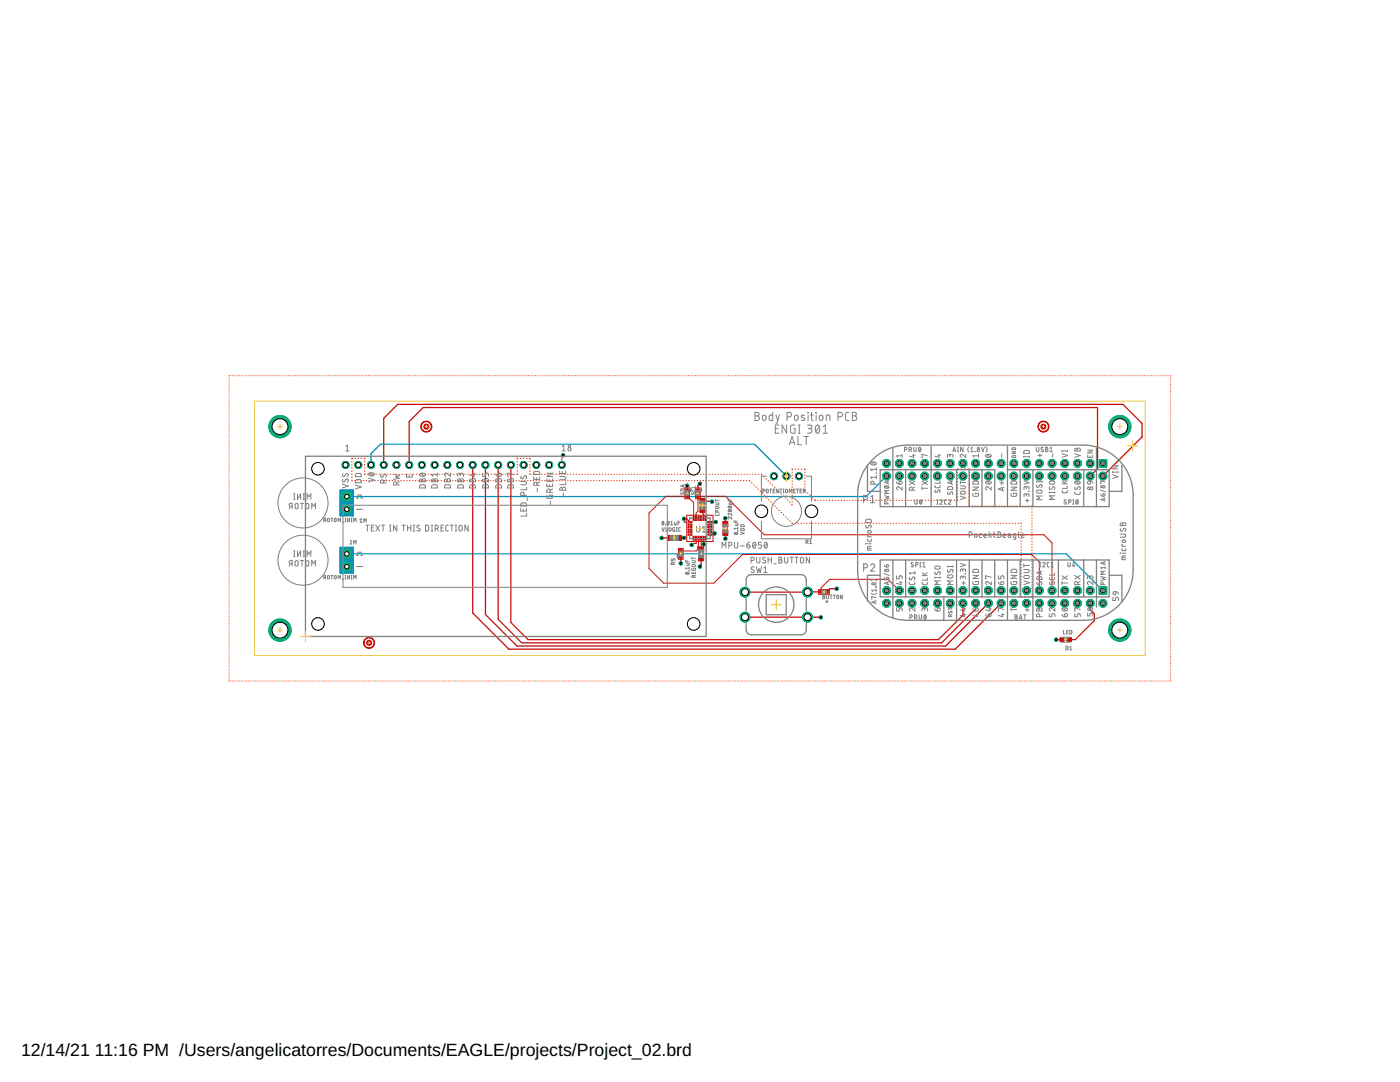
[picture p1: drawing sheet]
<svg xmlns="http://www.w3.org/2000/svg" width="279mm" height="216mm" viewBox="0 0 279 216" stroke-linecap="round" stroke-linejoin="round" font-family="sans-serif">
<defs><g id="words">
<g font-size="3.5">
<text x="4.2" y="210.7">12/14/21</text>
<text x="18.9" y="210.7">11:16 PM /Users/angelicatorres/Documents/EAGLE/projects/Project_02.brd</text>
</g>
</g></defs>
<path d="M68.2 113.1h2M68.2 101.6h2M69.2 100.6v2M69.2 112v2" fill="none" stroke="#afd134" stroke-width=".2"/>
<g fill="none" stroke="#808080" stroke-width=".2">
<path d="M58.6 99.7h.3M58.6 98.5h.3M58.7 98.5v1.2M59.4 98.5v1.2l.6-1.2v1.2M60.5 99.7h.3M60.5 98.5h.3M60.6 98.5v1.2M61.3 99.7v-1.2l.4 .6 .3-.6v1.2M67.9 97.8h2.6v5.1h-2.6zM71.1 99.4h.3v-.6h.7v.6h.3M57.9 112.5l-.2 .5M57.9 101l-.2 .5"/>
<path d="M58.3 112.5l-.5-.1v-.4l.5-.2v1.2M58.3 101h-.4l-.2-.2 .1-.3 .5-.1v1.1M58.6 111.1h.3M58.6 109.9h.3M58.7 109.9v1.2M59 111.9h.3l.2 .1v.8l-.2 .2-.4-.2zM59 100.5l.3-.1 .2 .2v.8l-.2 .1-.4-.1zM59.4 109.9v1.2l.6-1.2v1.2M59.9 111.8h.7M59.9 100.4h.7M60.3 100.4v1.1M60.3 111.8v1.2"/>
<path d="M60.5 111.1h.3M60.5 109.9h.3M60.6 109.9v1.2M61.1 111.9h.4l.1 .3v.6l-.2 .2-.4-.2zM61.1 100.5l.3-.1 .2 .3v.5l-.2 .3-.4-.1zM61.3 111.1v-1.2l.4 .7 .3-.7v1.2M62.2 101.5v-1.1l.4 .6 .3-.6v1.1M62.2 113v-1.2l.4 .7 .3-.7v1.2M64.7 115.2l-.1 .3M64.7 103.8l-.1 .3M65 115.2l-.4-.1v-.2l.4-.1v.7M65 103.8l-.4-.1v-.2l.4-.1v.7"/>
<path d="M65.4 114.9h.3l-.1 .6-.2-.1zM65.4 103.5l.2-.1 .1 .2v.4l-.2 .1-.1-.1zM66 114.8h.4M66 103.4h.4M66.2 103.4v.7M66.2 114.8v.7M66.7 114.9h.4l-.1 .6-.3-.2zM66.8 103.4l.3 .2v.4l-.2 .1-.2-.2zM67.5 104.1v-.7l.2 .4 .2-.4v.7M67.5 115.5v-.7l.2 .4 .2-.4v.7M67.9 109.2h2.6v5.1h-2.6zM68.3 115.6h.3"/>
<path d="M68.3 104.2h.3M68.9 115.5h.1M68.9 114.8h.1M68.9 104.1h.1M68.9 103.4h.1M68.9 103.4v.7M68.9 114.8v.7M69.4 103.4v.7l.4-.7v.7M69.4 114.8v.7l.4-.7v.7M69.8 108.5h.4M70.1 115.5h.2M70.1 114.8h.2"/>
<path d="M70.1 104.1h.2M70.1 103.4h.2M70.2 103.4v.7M70.2 114.8v.7M70.2 108l-.2-.2v.7M70.6 104.1v-.7l.2 .4 .3-.4v.7M70.6 108.5v-.7l.2 .4 .3-.4v.7M70.6 115.5v-.7l.2 .4 .3-.4v.7M71.1 113.1h1.3M71.1 110.8h.3v-.6h.7v.6h.3M71.1 101.6h1.3M72.2 103.7l-.2-.2-.1 .1 .3 .6h-.3"/>
<path d="M72.6 104.2v-.7l.3 .4 .2-.4v.7"/>
<circle cx="60.5" cy="111.8" r="5"/>
<circle cx="60.5" cy="100.4" r="5"/>
</g>
<g fill="#0696d7" stroke="#0696d7" stroke-width=".2">
<path d="M67.9 109.2l2.6 .1z"/>
<path d="M67.9 109.2h.1v5.2z"/>
<path d="M67.9 114.3h2.6z"/>
<path d="M70.4 109.2h.1v5.2z"/>
<path d="M67.9 114.2l2.6 .1z"/>
<path d="M67.9 114.1l2.6 .1z"/>
<path d="M67.9 114l2.6 .1z"/>
<path d="M67.9 113.9l2.6 .1z"/>
<path d="M67.9 113.9h2.6z"/>
<path d="M67.9 113.7l2.6 .1z"/>
<path d="M67.9 113.7h2.6z"/>
<path d="M67.9 113.6h2.6z"/>
<path d="M67.9 113.5h2.6z"/>
<path d="M67.9 113.4h2.6z"/>
<path d="M67.9 113.3h2.6z"/>
<path d="M67.9 113.2h2.6z"/>
<path d="M67.9 113.1h2.6z"/>
<path d="M67.9 113h2.6z"/>
<path d="M67.9 112.9h2.6z"/>
<path d="M67.9 112.8h2.6z"/>
<path d="M67.9 112.7l2.6 .1z"/>
<path d="M67.9 112.6h2.6z"/>
<path d="M67.9 112.5l2.6 .1z"/>
<path d="M67.9 112.4l2.6 .1z"/>
<path d="M67.9 112.3l2.6 .1z"/>
<path d="M67.9 112.2l2.6 .1z"/>
<path d="M67.9 112.1l2.6 .1z"/>
<path d="M67.9 112l2.6 .1z"/>
<path d="M67.9 112h2.6z"/>
<path d="M67.9 111.8l2.6 .1z"/>
<path d="M67.9 111.8h2.6z"/>
<path d="M67.9 111.7h2.6z"/>
<path d="M67.9 111.6h2.6z"/>
<path d="M67.9 111.5h2.6z"/>
<path d="M67.9 111.4h2.6z"/>
<path d="M67.9 111.3h2.6z"/>
<path d="M67.9 111.2h2.6z"/>
<path d="M67.9 111.1h2.6z"/>
<path d="M67.9 111h2.6z"/>
<path d="M67.9 110.9h2.6z"/>
<path d="M67.9 110.8h2.6z"/>
<path d="M67.9 110.7h2.6z"/>
<path d="M67.9 110.6l2.6 .1z"/>
<path d="M67.9 110.5l2.6 .1z"/>
<path d="M67.9 110.4l2.6 .1z"/>
<path d="M67.9 110.3l2.6 .1z"/>
<path d="M67.9 110.2l2.6 .1z"/>
<path d="M67.9 110.1l2.6 .1z"/>
<path d="M67.9 110l2.6 .1z"/>
<path d="M67.9 109.9l2.6 .1z"/>
<path d="M67.9 109.9h2.6z"/>
<path d="M67.9 109.7l2.6 .1z"/>
<path d="M67.9 109.7h2.6z"/>
<path d="M67.9 109.6h2.6z"/>
<path d="M67.9 109.5h2.6z"/>
<path d="M67.9 109.4h2.6z"/>
<path d="M67.9 109.3h2.6z"/>
<path d="M67.9 97.8h2.6z"/>
<path d="M67.9 97.8h.1v5.2z"/>
<path d="M67.9 102.9h2.6z"/>
<path d="M70.4 97.8h.1v5.2z"/>
<path d="M67.9 102.8h2.6z"/>
<path d="M67.9 102.7l2.6 .1z"/>
<path d="M67.9 102.6l2.6 .1z"/>
<path d="M67.9 102.5l2.6 .1z"/>
<path d="M67.9 102.4l2.6 .1z"/>
<path d="M67.9 102.3l2.6 .1z"/>
<path d="M67.9 102.2l2.6 .1z"/>
<path d="M67.9 102.2h2.6z"/>
<path d="M67.9 102l2.6 .1z"/>
<path d="M67.9 102h2.6z"/>
<path d="M67.9 101.9h2.6z"/>
<path d="M67.9 101.8h2.6z"/>
<path d="M67.9 101.7h2.6z"/>
<path d="M67.9 101.6h2.6z"/>
<path d="M67.9 101.5h2.6z"/>
<path d="M67.9 101.4h2.6z"/>
<path d="M67.9 101.3h2.6z"/>
<path d="M67.9 101.2h2.6z"/>
<path d="M67.9 101.1h2.6z"/>
<path d="M67.9 101h2.6z"/>
<path d="M67.9 100.9h2.6z"/>
<path d="M67.9 100.8l2.6 .1z"/>
<path d="M67.9 100.7l2.6 .1z"/>
<path d="M67.9 100.6l2.6 .1z"/>
<path d="M67.9 100.5l2.6 .1z"/>
<path d="M67.9 100.4l2.6 .1z"/>
<path d="M67.9 100.3l2.6 .1z"/>
<path d="M67.9 100.2l2.6 .1z"/>
<path d="M67.9 100.1l2.6 .1z"/>
<path d="M67.9 100.1h2.6z"/>
<path d="M67.9 99.9l2.6 .1z"/>
<path d="M67.9 99.9h2.6z"/>
<path d="M67.9 99.8h2.6z"/>
<path d="M67.9 99.7h2.6z"/>
<path d="M67.9 99.6h2.6z"/>
<path d="M67.9 99.5h2.6z"/>
<path d="M67.9 99.4h2.6z"/>
<path d="M67.9 99.3h2.6z"/>
<path d="M67.9 99.2h2.6z"/>
<path d="M67.9 99.1h2.6z"/>
<path d="M67.9 99h2.6z"/>
<path d="M67.9 98.9l2.6 .1z"/>
<path d="M67.9 98.8h2.6z"/>
<path d="M67.9 98.7l2.6 .1z"/>
<path d="M67.9 98.6l2.6 .1z"/>
<path d="M67.9 98.5l2.6 .1z"/>
<path d="M67.9 98.4l2.6 .1z"/>
<path d="M67.9 98.3l2.6 .1z"/>
<path d="M67.9 98.2l2.6 .1z"/>
<path d="M67.9 98.1l2.6 .1z"/>
<path d="M67.9 98l2.6 .1z"/>
<path d="M67.9 98h2.6z"/>
<path d="M67.9 97.9h2.6z"/>
</g>
<path d="M74 92.8v-2.2l1.9-2h74.7l6.4 6.4M176.9 95l-4.1 4.1h-103.6M69.2 110.5h143.6l7.3 7.3" fill="none" stroke="#0696d7" stroke-width=".25"/>
<path d="M68.4 109.7h1.6v1.6h-1.6z" fill="#0dab76" stroke="#0dab76" stroke-width=".2"/>
<circle cx="69.2" cy="110.5" r=".44" fill="#fff" stroke="#000" stroke-width=".2"/>
<circle cx="69.2" cy="113.1" r=".83" fill="#0dab76" stroke="#0dab76" stroke-width=".2"/>
<circle cx="69.2" cy="113.1" r=".44" fill="#fff" stroke="#000" stroke-width=".2"/>
<circle cx="55.9" cy="125.7" r="2.22" fill="#0dab76" stroke="#0dab76" stroke-width=".2"/>
<circle cx="55.9" cy="125.7" r="1.59" fill="#fff" stroke="#000" stroke-width=".2"/>
<circle cx="223.5" cy="85.1" r="2.22" fill="#0dab76" stroke="#0dab76" stroke-width=".2"/>
<circle cx="223.5" cy="85.1" r="1.59" fill="#fff" stroke="#000" stroke-width=".2"/>
<circle cx="55.9" cy="85.1" r="2.22" fill="#0dab76" stroke="#0dab76" stroke-width=".2"/>
<circle cx="55.9" cy="85.1" r="1.59" fill="#fff" stroke="#000" stroke-width=".2"/>
<circle cx="223.5" cy="125.7" r="2.22" fill="#0dab76" stroke="#0dab76" stroke-width=".2"/>
<circle cx="223.5" cy="125.7" r="1.59" fill="#fff" stroke="#000" stroke-width=".2"/>
<circle cx="159.4" cy="95" r=".7" fill="#0dab76" stroke="#0dab76" stroke-width=".2"/>
<circle cx="159.4" cy="95" r=".51" fill="#fff" stroke="#000" stroke-width=".2"/>
<circle cx="157" cy="95" r=".7" fill="#0dab76" stroke="#0dab76" stroke-width=".2"/>
<circle cx="157" cy="95" r=".51" fill="#fff" stroke="#000" stroke-width=".2"/>
<circle cx="154.5" cy="95" r=".7" fill="#0dab76" stroke="#0dab76" stroke-width=".2"/>
<circle cx="154.5" cy="95" r=".51" fill="#fff" stroke="#000" stroke-width=".2"/>
<circle cx="161.2" cy="118.2" r=".97" fill="#0dab76" stroke="#0dab76" stroke-width=".2"/>
<circle cx="161.2" cy="118.2" r=".7" fill="#fff" stroke="#000" stroke-width=".2"/>
<circle cx="161.2" cy="123.1" r=".97" fill="#0dab76" stroke="#0dab76" stroke-width=".2"/>
<circle cx="161.2" cy="123.1" r=".7" fill="#fff" stroke="#000" stroke-width=".2"/>
<circle cx="148.7" cy="123.1" r=".97" fill="#0dab76" stroke="#0dab76" stroke-width=".2"/>
<circle cx="148.7" cy="123.1" r=".7" fill="#fff" stroke="#000" stroke-width=".2"/>
<circle cx="148.7" cy="118.2" r=".97" fill="#0dab76" stroke="#0dab76" stroke-width=".2"/>
<circle cx="148.7" cy="118.2" r=".7" fill="#fff" stroke="#000" stroke-width=".2"/>
<circle cx="69" cy="92.8" r=".7" fill="#0dab76" stroke="#0dab76" stroke-width=".2"/>
<circle cx="69" cy="92.8" r=".51" fill="#fff" stroke="#000" stroke-width=".2"/>
<circle cx="112.1" cy="92.8" r=".7" fill="#0dab76" stroke="#0dab76" stroke-width=".2"/>
<circle cx="112.1" cy="92.8" r=".51" fill="#fff" stroke="#000" stroke-width=".2"/>
<circle cx="71.5" cy="92.8" r=".7" fill="#0dab76" stroke="#0dab76" stroke-width=".2"/>
<circle cx="71.5" cy="92.8" r=".51" fill="#fff" stroke="#000" stroke-width=".2"/>
<circle cx="74" cy="92.8" r=".7" fill="#0dab76" stroke="#0dab76" stroke-width=".2"/>
<circle cx="74" cy="92.8" r=".51" fill="#fff" stroke="#000" stroke-width=".2"/>
<circle cx="76.6" cy="92.8" r=".7" fill="#0dab76" stroke="#0dab76" stroke-width=".2"/>
<circle cx="76.6" cy="92.8" r=".51" fill="#fff" stroke="#000" stroke-width=".2"/>
<circle cx="79.1" cy="92.8" r=".7" fill="#0dab76" stroke="#0dab76" stroke-width=".2"/>
<circle cx="79.1" cy="92.8" r=".51" fill="#fff" stroke="#000" stroke-width=".2"/>
<circle cx="81.7" cy="92.8" r=".7" fill="#0dab76" stroke="#0dab76" stroke-width=".2"/>
<circle cx="81.7" cy="92.8" r=".51" fill="#fff" stroke="#000" stroke-width=".2"/>
<circle cx="84.2" cy="92.8" r=".7" fill="#0dab76" stroke="#0dab76" stroke-width=".2"/>
<circle cx="84.2" cy="92.8" r=".51" fill="#fff" stroke="#000" stroke-width=".2"/>
<circle cx="86.7" cy="92.8" r=".7" fill="#0dab76" stroke="#0dab76" stroke-width=".2"/>
<circle cx="86.7" cy="92.8" r=".51" fill="#fff" stroke="#000" stroke-width=".2"/>
<circle cx="89.3" cy="92.8" r=".7" fill="#0dab76" stroke="#0dab76" stroke-width=".2"/>
<circle cx="89.3" cy="92.8" r=".51" fill="#fff" stroke="#000" stroke-width=".2"/>
<circle cx="91.8" cy="92.8" r=".7" fill="#0dab76" stroke="#0dab76" stroke-width=".2"/>
<circle cx="91.8" cy="92.8" r=".51" fill="#fff" stroke="#000" stroke-width=".2"/>
<circle cx="94.3" cy="92.8" r=".7" fill="#0dab76" stroke="#0dab76" stroke-width=".2"/>
<circle cx="94.3" cy="92.8" r=".51" fill="#fff" stroke="#000" stroke-width=".2"/>
<circle cx="96.9" cy="92.8" r=".7" fill="#0dab76" stroke="#0dab76" stroke-width=".2"/>
<circle cx="96.9" cy="92.8" r=".51" fill="#fff" stroke="#000" stroke-width=".2"/>
<circle cx="99.4" cy="92.8" r=".7" fill="#0dab76" stroke="#0dab76" stroke-width=".2"/>
<circle cx="99.4" cy="92.8" r=".51" fill="#fff" stroke="#000" stroke-width=".2"/>
<circle cx="102" cy="92.8" r=".7" fill="#0dab76" stroke="#0dab76" stroke-width=".2"/>
<circle cx="102" cy="92.8" r=".51" fill="#fff" stroke="#000" stroke-width=".2"/>
<circle cx="104.5" cy="92.8" r=".7" fill="#0dab76" stroke="#0dab76" stroke-width=".2"/>
<circle cx="104.5" cy="92.8" r=".51" fill="#fff" stroke="#000" stroke-width=".2"/>
<circle cx="107" cy="92.8" r=".7" fill="#0dab76" stroke="#0dab76" stroke-width=".2"/>
<circle cx="107" cy="92.8" r=".51" fill="#fff" stroke="#000" stroke-width=".2"/>
<circle cx="109.6" cy="92.8" r=".7" fill="#0dab76" stroke="#0dab76" stroke-width=".2"/>
<circle cx="109.6" cy="92.8" r=".51" fill="#fff" stroke="#000" stroke-width=".2"/>
<path d="M219.4 91.7h1.5v1.5h-1.5z" fill="#0dab76" stroke="#0dab76" stroke-width=".2"/>
<circle cx="220.1" cy="92.5" r=".44" fill="#fff" stroke="#000" stroke-width=".2"/>
<circle cx="220.1" cy="95" r=".83" fill="#0dab76" stroke="#0dab76" stroke-width=".2"/>
<circle cx="220.1" cy="95" r=".44" fill="#fff" stroke="#000" stroke-width=".2"/>
<circle cx="217.6" cy="92.5" r=".83" fill="#0dab76" stroke="#0dab76" stroke-width=".2"/>
<circle cx="217.6" cy="92.5" r=".44" fill="#fff" stroke="#000" stroke-width=".2"/>
<circle cx="217.6" cy="95" r=".83" fill="#0dab76" stroke="#0dab76" stroke-width=".2"/>
<circle cx="217.6" cy="95" r=".44" fill="#fff" stroke="#000" stroke-width=".2"/>
<circle cx="215" cy="92.5" r=".83" fill="#0dab76" stroke="#0dab76" stroke-width=".2"/>
<circle cx="215" cy="92.5" r=".44" fill="#fff" stroke="#000" stroke-width=".2"/>
<circle cx="215" cy="95" r=".83" fill="#0dab76" stroke="#0dab76" stroke-width=".2"/>
<circle cx="215" cy="95" r=".44" fill="#fff" stroke="#000" stroke-width=".2"/>
<circle cx="212.5" cy="92.5" r=".83" fill="#0dab76" stroke="#0dab76" stroke-width=".2"/>
<circle cx="212.5" cy="92.5" r=".44" fill="#fff" stroke="#000" stroke-width=".2"/>
<circle cx="212.5" cy="95" r=".83" fill="#0dab76" stroke="#0dab76" stroke-width=".2"/>
<circle cx="212.5" cy="95" r=".44" fill="#fff" stroke="#000" stroke-width=".2"/>
<circle cx="210" cy="92.5" r=".83" fill="#0dab76" stroke="#0dab76" stroke-width=".2"/>
<circle cx="210" cy="92.5" r=".44" fill="#fff" stroke="#000" stroke-width=".2"/>
<circle cx="210" cy="95" r=".83" fill="#0dab76" stroke="#0dab76" stroke-width=".2"/>
<circle cx="210" cy="95" r=".44" fill="#fff" stroke="#000" stroke-width=".2"/>
<circle cx="207.4" cy="92.5" r=".83" fill="#0dab76" stroke="#0dab76" stroke-width=".2"/>
<circle cx="207.4" cy="92.5" r=".44" fill="#fff" stroke="#000" stroke-width=".2"/>
<circle cx="207.4" cy="95" r=".83" fill="#0dab76" stroke="#0dab76" stroke-width=".2"/>
<circle cx="207.4" cy="95" r=".44" fill="#fff" stroke="#000" stroke-width=".2"/>
<circle cx="204.9" cy="92.5" r=".83" fill="#0dab76" stroke="#0dab76" stroke-width=".2"/>
<circle cx="204.9" cy="92.5" r=".44" fill="#fff" stroke="#000" stroke-width=".2"/>
<circle cx="204.9" cy="95" r=".83" fill="#0dab76" stroke="#0dab76" stroke-width=".2"/>
<circle cx="204.9" cy="95" r=".44" fill="#fff" stroke="#000" stroke-width=".2"/>
<circle cx="202.3" cy="92.5" r=".83" fill="#0dab76" stroke="#0dab76" stroke-width=".2"/>
<circle cx="202.3" cy="92.5" r=".44" fill="#fff" stroke="#000" stroke-width=".2"/>
<circle cx="202.3" cy="95" r=".83" fill="#0dab76" stroke="#0dab76" stroke-width=".2"/>
<circle cx="202.3" cy="95" r=".44" fill="#fff" stroke="#000" stroke-width=".2"/>
<circle cx="199.8" cy="92.5" r=".83" fill="#0dab76" stroke="#0dab76" stroke-width=".2"/>
<circle cx="199.8" cy="92.5" r=".44" fill="#fff" stroke="#000" stroke-width=".2"/>
<circle cx="199.8" cy="95" r=".83" fill="#0dab76" stroke="#0dab76" stroke-width=".2"/>
<circle cx="199.8" cy="95" r=".44" fill="#fff" stroke="#000" stroke-width=".2"/>
<circle cx="197.3" cy="92.5" r=".83" fill="#0dab76" stroke="#0dab76" stroke-width=".2"/>
<circle cx="197.3" cy="92.5" r=".44" fill="#fff" stroke="#000" stroke-width=".2"/>
<circle cx="197.3" cy="95" r=".83" fill="#0dab76" stroke="#0dab76" stroke-width=".2"/>
<circle cx="197.3" cy="95" r=".44" fill="#fff" stroke="#000" stroke-width=".2"/>
<circle cx="194.7" cy="92.5" r=".83" fill="#0dab76" stroke="#0dab76" stroke-width=".2"/>
<circle cx="194.7" cy="92.5" r=".44" fill="#fff" stroke="#000" stroke-width=".2"/>
<circle cx="194.7" cy="95" r=".83" fill="#0dab76" stroke="#0dab76" stroke-width=".2"/>
<circle cx="194.7" cy="95" r=".44" fill="#fff" stroke="#000" stroke-width=".2"/>
<circle cx="192.2" cy="92.5" r=".83" fill="#0dab76" stroke="#0dab76" stroke-width=".2"/>
<circle cx="192.2" cy="92.5" r=".44" fill="#fff" stroke="#000" stroke-width=".2"/>
<circle cx="192.2" cy="95" r=".83" fill="#0dab76" stroke="#0dab76" stroke-width=".2"/>
<circle cx="192.2" cy="95" r=".44" fill="#fff" stroke="#000" stroke-width=".2"/>
<circle cx="189.6" cy="92.5" r=".83" fill="#0dab76" stroke="#0dab76" stroke-width=".2"/>
<circle cx="189.6" cy="92.5" r=".44" fill="#fff" stroke="#000" stroke-width=".2"/>
<circle cx="189.6" cy="95" r=".83" fill="#0dab76" stroke="#0dab76" stroke-width=".2"/>
<circle cx="189.6" cy="95" r=".44" fill="#fff" stroke="#000" stroke-width=".2"/>
<circle cx="187.1" cy="92.5" r=".83" fill="#0dab76" stroke="#0dab76" stroke-width=".2"/>
<circle cx="187.1" cy="92.5" r=".44" fill="#fff" stroke="#000" stroke-width=".2"/>
<circle cx="187.1" cy="95" r=".83" fill="#0dab76" stroke="#0dab76" stroke-width=".2"/>
<circle cx="187.1" cy="95" r=".44" fill="#fff" stroke="#000" stroke-width=".2"/>
<circle cx="184.6" cy="92.5" r=".83" fill="#0dab76" stroke="#0dab76" stroke-width=".2"/>
<circle cx="184.6" cy="92.5" r=".44" fill="#fff" stroke="#000" stroke-width=".2"/>
<circle cx="184.6" cy="95" r=".83" fill="#0dab76" stroke="#0dab76" stroke-width=".2"/>
<circle cx="184.6" cy="95" r=".44" fill="#fff" stroke="#000" stroke-width=".2"/>
<circle cx="182" cy="92.5" r=".83" fill="#0dab76" stroke="#0dab76" stroke-width=".2"/>
<circle cx="182" cy="92.5" r=".44" fill="#fff" stroke="#000" stroke-width=".2"/>
<circle cx="182" cy="95" r=".83" fill="#0dab76" stroke="#0dab76" stroke-width=".2"/>
<circle cx="182" cy="95" r=".44" fill="#fff" stroke="#000" stroke-width=".2"/>
<circle cx="179.5" cy="92.5" r=".83" fill="#0dab76" stroke="#0dab76" stroke-width=".2"/>
<circle cx="179.5" cy="92.5" r=".44" fill="#fff" stroke="#000" stroke-width=".2"/>
<circle cx="179.5" cy="95" r=".83" fill="#0dab76" stroke="#0dab76" stroke-width=".2"/>
<circle cx="179.5" cy="95" r=".44" fill="#fff" stroke="#000" stroke-width=".2"/>
<circle cx="176.9" cy="92.5" r=".83" fill="#0dab76" stroke="#0dab76" stroke-width=".2"/>
<circle cx="176.9" cy="92.5" r=".44" fill="#fff" stroke="#000" stroke-width=".2"/>
<circle cx="176.9" cy="95" r=".83" fill="#0dab76" stroke="#0dab76" stroke-width=".2"/>
<circle cx="176.9" cy="95" r=".44" fill="#fff" stroke="#000" stroke-width=".2"/>
<path d="M219.4 117.1h1.5v1.5h-1.5z" fill="#0dab76" stroke="#0dab76" stroke-width=".2"/>
<circle cx="220.1" cy="117.8" r=".44" fill="#fff" stroke="#000" stroke-width=".2"/>
<circle cx="220.1" cy="120.4" r=".83" fill="#0dab76" stroke="#0dab76" stroke-width=".2"/>
<circle cx="220.1" cy="120.4" r=".44" fill="#fff" stroke="#000" stroke-width=".2"/>
<circle cx="217.6" cy="117.8" r=".83" fill="#0dab76" stroke="#0dab76" stroke-width=".2"/>
<circle cx="217.6" cy="117.8" r=".44" fill="#fff" stroke="#000" stroke-width=".2"/>
<circle cx="217.6" cy="120.4" r=".83" fill="#0dab76" stroke="#0dab76" stroke-width=".2"/>
<circle cx="217.6" cy="120.4" r=".44" fill="#fff" stroke="#000" stroke-width=".2"/>
<circle cx="215" cy="117.8" r=".83" fill="#0dab76" stroke="#0dab76" stroke-width=".2"/>
<circle cx="215" cy="117.8" r=".44" fill="#fff" stroke="#000" stroke-width=".2"/>
<circle cx="215" cy="120.4" r=".83" fill="#0dab76" stroke="#0dab76" stroke-width=".2"/>
<circle cx="215" cy="120.4" r=".44" fill="#fff" stroke="#000" stroke-width=".2"/>
<circle cx="212.5" cy="117.8" r=".83" fill="#0dab76" stroke="#0dab76" stroke-width=".2"/>
<circle cx="212.5" cy="117.8" r=".44" fill="#fff" stroke="#000" stroke-width=".2"/>
<circle cx="212.5" cy="120.4" r=".83" fill="#0dab76" stroke="#0dab76" stroke-width=".2"/>
<circle cx="212.5" cy="120.4" r=".44" fill="#fff" stroke="#000" stroke-width=".2"/>
<circle cx="210" cy="117.8" r=".83" fill="#0dab76" stroke="#0dab76" stroke-width=".2"/>
<circle cx="210" cy="117.8" r=".44" fill="#fff" stroke="#000" stroke-width=".2"/>
<circle cx="210" cy="120.4" r=".83" fill="#0dab76" stroke="#0dab76" stroke-width=".2"/>
<circle cx="210" cy="120.4" r=".44" fill="#fff" stroke="#000" stroke-width=".2"/>
<circle cx="207.4" cy="117.8" r=".83" fill="#0dab76" stroke="#0dab76" stroke-width=".2"/>
<circle cx="207.4" cy="117.8" r=".44" fill="#fff" stroke="#000" stroke-width=".2"/>
<circle cx="207.4" cy="120.4" r=".83" fill="#0dab76" stroke="#0dab76" stroke-width=".2"/>
<circle cx="207.4" cy="120.4" r=".44" fill="#fff" stroke="#000" stroke-width=".2"/>
<circle cx="204.9" cy="117.8" r=".83" fill="#0dab76" stroke="#0dab76" stroke-width=".2"/>
<circle cx="204.9" cy="117.8" r=".44" fill="#fff" stroke="#000" stroke-width=".2"/>
<circle cx="204.9" cy="120.4" r=".83" fill="#0dab76" stroke="#0dab76" stroke-width=".2"/>
<circle cx="204.9" cy="120.4" r=".44" fill="#fff" stroke="#000" stroke-width=".2"/>
<circle cx="202.3" cy="117.8" r=".83" fill="#0dab76" stroke="#0dab76" stroke-width=".2"/>
<circle cx="202.3" cy="117.8" r=".44" fill="#fff" stroke="#000" stroke-width=".2"/>
<circle cx="202.3" cy="120.4" r=".83" fill="#0dab76" stroke="#0dab76" stroke-width=".2"/>
<circle cx="202.3" cy="120.4" r=".44" fill="#fff" stroke="#000" stroke-width=".2"/>
<circle cx="199.8" cy="117.8" r=".83" fill="#0dab76" stroke="#0dab76" stroke-width=".2"/>
<circle cx="199.8" cy="117.8" r=".44" fill="#fff" stroke="#000" stroke-width=".2"/>
<circle cx="199.8" cy="120.4" r=".83" fill="#0dab76" stroke="#0dab76" stroke-width=".2"/>
<circle cx="199.8" cy="120.4" r=".44" fill="#fff" stroke="#000" stroke-width=".2"/>
<circle cx="197.3" cy="117.8" r=".83" fill="#0dab76" stroke="#0dab76" stroke-width=".2"/>
<circle cx="197.3" cy="117.8" r=".44" fill="#fff" stroke="#000" stroke-width=".2"/>
<circle cx="197.3" cy="120.4" r=".83" fill="#0dab76" stroke="#0dab76" stroke-width=".2"/>
<circle cx="197.3" cy="120.4" r=".44" fill="#fff" stroke="#000" stroke-width=".2"/>
<circle cx="194.7" cy="117.8" r=".83" fill="#0dab76" stroke="#0dab76" stroke-width=".2"/>
<circle cx="194.7" cy="117.8" r=".44" fill="#fff" stroke="#000" stroke-width=".2"/>
<circle cx="194.7" cy="120.4" r=".83" fill="#0dab76" stroke="#0dab76" stroke-width=".2"/>
<circle cx="194.7" cy="120.4" r=".44" fill="#fff" stroke="#000" stroke-width=".2"/>
<circle cx="192.2" cy="117.8" r=".83" fill="#0dab76" stroke="#0dab76" stroke-width=".2"/>
<circle cx="192.2" cy="117.8" r=".44" fill="#fff" stroke="#000" stroke-width=".2"/>
<circle cx="192.2" cy="120.4" r=".83" fill="#0dab76" stroke="#0dab76" stroke-width=".2"/>
<circle cx="192.2" cy="120.4" r=".44" fill="#fff" stroke="#000" stroke-width=".2"/>
<circle cx="189.6" cy="117.8" r=".83" fill="#0dab76" stroke="#0dab76" stroke-width=".2"/>
<circle cx="189.6" cy="117.8" r=".44" fill="#fff" stroke="#000" stroke-width=".2"/>
<circle cx="189.6" cy="120.4" r=".83" fill="#0dab76" stroke="#0dab76" stroke-width=".2"/>
<circle cx="189.6" cy="120.4" r=".44" fill="#fff" stroke="#000" stroke-width=".2"/>
<circle cx="187.1" cy="117.8" r=".83" fill="#0dab76" stroke="#0dab76" stroke-width=".2"/>
<circle cx="187.1" cy="117.8" r=".44" fill="#fff" stroke="#000" stroke-width=".2"/>
<circle cx="187.1" cy="120.4" r=".83" fill="#0dab76" stroke="#0dab76" stroke-width=".2"/>
<circle cx="187.1" cy="120.4" r=".44" fill="#fff" stroke="#000" stroke-width=".2"/>
<circle cx="184.6" cy="117.8" r=".83" fill="#0dab76" stroke="#0dab76" stroke-width=".2"/>
<circle cx="184.6" cy="117.8" r=".44" fill="#fff" stroke="#000" stroke-width=".2"/>
<circle cx="184.6" cy="120.4" r=".83" fill="#0dab76" stroke="#0dab76" stroke-width=".2"/>
<circle cx="184.6" cy="120.4" r=".44" fill="#fff" stroke="#000" stroke-width=".2"/>
<circle cx="182" cy="117.8" r=".83" fill="#0dab76" stroke="#0dab76" stroke-width=".2"/>
<circle cx="182" cy="117.8" r=".44" fill="#fff" stroke="#000" stroke-width=".2"/>
<circle cx="182" cy="120.4" r=".83" fill="#0dab76" stroke="#0dab76" stroke-width=".2"/>
<circle cx="182" cy="120.4" r=".44" fill="#fff" stroke="#000" stroke-width=".2"/>
<circle cx="179.5" cy="117.8" r=".83" fill="#0dab76" stroke="#0dab76" stroke-width=".2"/>
<circle cx="179.5" cy="117.8" r=".44" fill="#fff" stroke="#000" stroke-width=".2"/>
<circle cx="179.5" cy="120.4" r=".83" fill="#0dab76" stroke="#0dab76" stroke-width=".2"/>
<circle cx="179.5" cy="120.4" r=".44" fill="#fff" stroke="#000" stroke-width=".2"/>
<circle cx="176.9" cy="117.8" r=".83" fill="#0dab76" stroke="#0dab76" stroke-width=".2"/>
<circle cx="176.9" cy="117.8" r=".44" fill="#fff" stroke="#000" stroke-width=".2"/>
<circle cx="176.9" cy="120.4" r=".83" fill="#0dab76" stroke="#0dab76" stroke-width=".2"/>
<circle cx="176.9" cy="120.4" r=".44" fill="#fff" stroke="#000" stroke-width=".2"/>
<path d="M68.4 98.3h1.6v1.6h-1.6z" fill="#0dab76" stroke="#0dab76" stroke-width=".2"/>
<circle cx="69.2" cy="99.1" r=".44" fill="#fff" stroke="#000" stroke-width=".2"/>
<circle cx="69.2" cy="101.6" r=".83" fill="#0dab76" stroke="#0dab76" stroke-width=".2"/>
<circle cx="69.2" cy="101.6" r=".44" fill="#fff" stroke="#000" stroke-width=".2"/>
<circle cx="144.8" cy="103.4" r=".32" fill="#0dab76" stroke="#0dab76" stroke-width=".2"/>
<circle cx="144.8" cy="103.4" r=".17" fill="#fff" stroke="#000" stroke-width=".2"/>
<circle cx="210.8" cy="127.6" r=".32" fill="#0dab76" stroke="#0dab76" stroke-width=".2"/>
<circle cx="210.8" cy="127.6" r=".17" fill="#fff" stroke="#000" stroke-width=".2"/>
<circle cx="163.8" cy="123.2" r=".32" fill="#0dab76" stroke="#0dab76" stroke-width=".2"/>
<circle cx="163.8" cy="123.2" r=".17" fill="#fff" stroke="#000" stroke-width=".2"/>
<circle cx="139.7" cy="113.1" r=".32" fill="#0dab76" stroke="#0dab76" stroke-width=".2"/>
<circle cx="139.7" cy="113.1" r=".17" fill="#fff" stroke="#000" stroke-width=".2"/>
<circle cx="135.9" cy="112.4" r=".32" fill="#0dab76" stroke="#0dab76" stroke-width=".2"/>
<circle cx="135.9" cy="112.4" r=".17" fill="#fff" stroke="#000" stroke-width=".2"/>
<circle cx="132.1" cy="107.3" r=".32" fill="#0dab76" stroke="#0dab76" stroke-width=".2"/>
<circle cx="132.1" cy="107.3" r=".17" fill="#fff" stroke="#000" stroke-width=".2"/>
<circle cx="112.4" cy="90.8" r=".32" fill="#0dab76" stroke="#0dab76" stroke-width=".2"/>
<circle cx="112.4" cy="90.8" r=".17" fill="#fff" stroke="#000" stroke-width=".2"/>
<circle cx="142.9" cy="104.2" r=".32" fill="#0dab76" stroke="#0dab76" stroke-width=".2"/>
<circle cx="142.9" cy="104.2" r=".17" fill="#fff" stroke="#000" stroke-width=".2"/>
<circle cx="142.1" cy="100.1" r=".32" fill="#0dab76" stroke="#0dab76" stroke-width=".2"/>
<circle cx="142.1" cy="100.1" r=".17" fill="#fff" stroke="#000" stroke-width=".2"/>
<circle cx="140.4" cy="108.6" r=".32" fill="#0dab76" stroke="#0dab76" stroke-width=".2"/>
<circle cx="140.4" cy="108.6" r=".17" fill="#fff" stroke="#000" stroke-width=".2"/>
<circle cx="136.5" cy="103.5" r=".32" fill="#0dab76" stroke="#0dab76" stroke-width=".2"/>
<circle cx="136.5" cy="103.5" r=".17" fill="#fff" stroke="#000" stroke-width=".2"/>
<circle cx="138" cy="108.7" r=".32" fill="#0dab76" stroke="#0dab76" stroke-width=".2"/>
<circle cx="138" cy="108.7" r=".17" fill="#fff" stroke="#000" stroke-width=".2"/>
<circle cx="167" cy="117.5" r=".32" fill="#0dab76" stroke="#0dab76" stroke-width=".2"/>
<circle cx="167" cy="117.5" r=".17" fill="#fff" stroke="#000" stroke-width=".2"/>
<circle cx="139.7" cy="96.5" r=".32" fill="#0dab76" stroke="#0dab76" stroke-width=".2"/>
<circle cx="139.7" cy="96.5" r=".17" fill="#fff" stroke="#000" stroke-width=".2"/>
<circle cx="137.1" cy="96.9" r=".32" fill="#0dab76" stroke="#0dab76" stroke-width=".2"/>
<circle cx="137.1" cy="96.9" r=".17" fill="#fff" stroke="#000" stroke-width=".2"/>
<circle cx="136.5" cy="107.3" r=".32" fill="#0dab76" stroke="#0dab76" stroke-width=".2"/>
<circle cx="136.5" cy="107.3" r=".17" fill="#fff" stroke="#000" stroke-width=".2"/>
<circle cx="142.6" cy="106.4" r=".32" fill="#0dab76" stroke="#0dab76" stroke-width=".2"/>
<circle cx="142.6" cy="106.4" r=".17" fill="#fff" stroke="#000" stroke-width=".2"/>
<circle cx="144.8" cy="107.5" r=".32" fill="#0dab76" stroke="#0dab76" stroke-width=".2"/>
<circle cx="144.8" cy="107.5" r=".17" fill="#fff" stroke="#000" stroke-width=".2"/>
<g fill="none" stroke="#f56416" stroke-width=".25">
<path d="M70.2 92.1v.1M70.2 92.7v.1M70.2 93.3v.1M70.2 93.9v.2M70.2 94.6v.1M70.2 95.2v.1M70.2 95.8l.1 .1M70.3 91.5l-.1 .1M70.8 95.9h.1M70.8 91.5h.1M71.4 95.9h.1M71.4 91.5h.1"/>
<path d="M71.9 95.9h.1M72.1 91.5h.1M72.5 95.9h.1M72.7 91.5l.1 .1M72.8 94.5v.1M72.8 92.1v.1M72.8 92.7v.1M72.8 93.3v.1M72.8 93.9v.1M73.1 95.9h.1M73.3 94.6h.1M73.7 95.9h.1"/>
<path d="M73.9 94.6h.1M74.3 95.9h.1M74.5 94.6h.1M74.8 95.9h.1M75.1 94.6h.1M75.4 95.9h.1M75.6 94.6h.1M76 95.9h.1M76.2 94.6h.1M76.5 95.9h.1M76.8 94.6h.1M77.1 95.9h.1"/>
<path d="M77.4 94.6h.1M77.7 95.9h.1M77.9 94.6h.1M78.3 95.9h.1M78.5 94.6h.1M78.8 95.9h.1M79.1 94.6h.1M79.4 95.9h.1M79.7 94.6h.1M80 95.9h.1M80.2 94.6h.1M80.6 95.9h.1"/>
<path d="M80.8 94.6h.1M81.2 95.9h.1M81.4 94.6h.1M81.7 95.9h.1M81.9 94.6h.1M82.3 95.9h.1M82.5 94.6h.1M82.9 95.9h.1M83.1 94.6h.1M83.4 95.9h.1M83.7 94.6h.1M84 95.9h.1"/>
<path d="M84.2 94.6h.1M84.6 95.9h.1M84.8 94.6h.1M85.2 95.9h.1M85.4 94.6h.1M85.7 95.9h.1M86 94.6h.1M86.3 95.9h.1M86.5 94.6h.1M86.9 95.9h.1M87.1 94.6h.1M87.5 95.9h.1"/>
<path d="M87.7 94.6h.1M88 95.9h.1M88.3 94.6h.1M88.6 95.9h.1M88.8 94.6h.1M89.2 95.9h.1M89.4 94.6h.1M89.8 95.9h.1M90 94.6h.1M90.3 95.9h.1M90.6 94.6h.1M90.9 95.9h.1"/>
<path d="M91.1 94.6h.1M91.5 95.9h.1M91.7 94.6h.1M92.1 95.9h.1M92.3 94.6h.1M92.6 95.9h.1M92.8 94.6h.1M93.2 95.9h.1M93.4 94.6h.1M93.8 95.9h.1M94 94.6h.1M94.4 95.9h.1"/>
<path d="M94.6 94.6h.1M94.9 95.9h.1M95.1 94.6h.1M95.5 95.9h.1M95.7 94.6h.1M96.1 95.9h.1M96.3 94.6h.1M96.6 95.9h.1M96.9 94.6h.1M97.2 95.9h.1M97.4 94.6h.1M97.8 95.9h.1"/>
<path d="M98 94.6h.1M98.4 95.9h.1M98.6 94.6h.1M99 95.9h.1M99.2 94.6h.1M99.5 95.9h.1M99.7 94.6h.1M100.1 95.9h.1M100.3 94.6h.1M100.7 95.9h.1M100.9 94.6h.1M101.3 95.9h.1"/>
<path d="M101.5 94.6h.1M101.8 95.9h.1M102 94.6h.1M102.4 95.9h.1M102.6 94.6h.1M103 95.9h.1M103.2 94.5v.1M103.2 92.1v.1M103.2 92.7v.1M103.2 93.3v.1M103.2 93.9v.1M103.3 91.5l-.1 .1"/>
<path d="M103.5 95.9h.1M103.8 91.5h.1M104.1 95.9h.1M104.5 91.5h.1M104.7 95.9h.1M105.1 91.5h.1M105.3 95.9h.1M105.7 91.5l.1 .1M105.8 94.5l.1 .1M105.8 92.1v.1M105.8 92.7v.1M105.8 93.3v.1"/>
<path d="M105.8 93.9v.1M105.9 95.9h.1M106.4 94.6h.1M106.4 95.9h.1M106.9 94.6h.1M107 95.9h.1M107.5 94.6h.1M107.6 95.9h.1M108.1 94.6h.1M108.1 95.9h.1M108.7 94.6h.1M108.7 95.9h.1"/>
<path d="M109.2 94.6h.1M109.3 95.9h.1M109.8 94.6h.1M109.9 95.9h.1M110.4 94.6h.1M110.4 95.9h.1M111 94.6h.1M111 95.9h.1M111.5 94.6h.1M111.6 95.9h.1M112.1 94.6h.1M112.2 95.9h.1"/>
<path d="M112.4 90.8l-.3 .3v1.7M112.7 94.6h.1M112.7 95.9h.1M113.3 94.6h.1M113.3 95.9h.1M113.9 94.6h.1M113.9 95.9h.1M114.4 94.6h.1M114.5 95.9h.1M115 94.6h.1M115 95.9h.1M115.6 94.6h.1"/>
<path d="M115.6 95.9h.1M116.2 94.6h.1M116.2 95.9h.1M116.7 94.6h.1M116.8 95.9h.1M117.3 94.6h.1M117.3 95.9h.1M117.9 94.6h.1M117.9 95.9h.1M118.5 94.6h.1M118.5 95.9h.1M119 94.6h.1"/>
<path d="M119.1 95.9h.1M119.6 94.6h.1M119.6 95.9h.1M120.2 94.6h.1M120.2 95.9h.1M120.8 94.6h.1M120.8 95.9h.1M121.3 94.6h.1M121.4 95.9h.1M121.9 94.6h.1M121.9 95.9h.1M122.5 94.6h.1"/>
<path d="M122.5 95.9h.1M123.1 94.6h.1M123.1 95.9h.1M123.7 94.6h.1M123.7 95.9h.1M124.2 94.6h.1M124.2 95.9h.1M124.8 95.9h.1M124.8 94.6h.1M125.4 94.6h.1M125.4 95.9h.1M126 94.6h.1"/>
<path d="M126 95.9h.1M126.5 94.6h.1M126.5 95.9h.1M127.1 95.9h.1M127.1 94.6h.1M127.7 95.9h.1M127.7 94.6h.1M128.2 95.9h.1M128.3 94.6h.1M128.8 95.9h.1M128.8 94.6h.1M129.4 95.9h.1"/>
<path d="M129.4 94.6h.1M130 95.9h.1M130 94.6h.1M130.6 95.9h.1M130.6 94.6h.1M131.1 95.9h.1M131.1 94.6h.1M131.7 95.9h.1M131.7 94.6h.1M132.3 95.9h.1M132.3 94.6h.1M132.9 95.9h.1"/>
<path d="M132.9 94.6h.1M133.4 95.9h.1M133.5 94.6h.1M134 95.9h.1M134 94.6h.1M134.6 95.9h.1M134.6 94.6h.1M135.1 95.9h.1M135.2 94.6h.1M135.7 95.9h.1M135.8 94.6h.1M136.3 95.9h.1"/>
<path d="M136.4 94.6h.1M136.9 95.9h.1M136.9 94.6h.1M137.5 95.9h.1M137.5 94.6h.1M138 95.9h.1M138.1 94.6h.1M138.6 95.9h.1M138.7 94.6h.1M139.2 95.9h.1M139.2 94.6h.1M139.7 95.9h.1"/>
<path d="M139.8 94.6h.1M140.3 95.9h.1M140.4 94.6h.1M140.9 95.9h.1M141 94.6h.1M141.5 95.9h.1M141.5 94.6h.1M142 95.9h.1M142.1 94.6h.1M142.6 95.9h.1M142.7 94.6h.1M143.2 95.9h.1"/>
<path d="M143.3 94.6h.1M143.8 95.9h.1M143.8 94.6h.1M144.3 95.9h.1M144.4 94.6h.1M144.9 95.9h.1M145 94.6h.1M145.5 95.9h.1M145.6 94.6h.1M146.1 95.9h.1M146.2 94.6h.1M146.6 95.9h.1"/>
<path d="M146.7 94.6h.1M147.2 95.9h.1M147.3 94.6h.1M147.8 95.9h.1M147.9 94.6h.1M148.4 95.9h.1M148.5 94.6h.1M148.9 95.9h.1M149 94.6h.1M149.5 95.9l.1 .1M149.6 94.6h.1M150 96.3l.1 .1"/>
<path d="M150.2 94.6h.1M150.4 96.8h.1M150.8 94.6h.1M150.9 97.2h.1M151.3 97.6v.1M151.3 94.6h.1M151.7 98l.1 .1M151.9 94.6l.2 .1M152.1 98.4l.1 .1M152.4 95.1h.1M152.5 98.9h.1M152.8 95.5l.1 .1"/>
<path d="M153 99.3v.1M153.3 95.9l.1 .1M153.4 99.7v.1M153.7 96.4h.1M154.1 96.8l.1 .1M154.6 97.2v.1M155 97.7h.1M155.4 98.1h.1M155.9 98.5v.1M156.3 98.9l.1 .1M156.7 99.4h.1M157.2 99.8v.1"/>
<path d="M158.1 94.2v.1M158.1 94.8v.1M158.1 95.4v.1M158.1 96v.1M158.1 96.6h.1M158.1 97.1v.1M158.1 97.7v.1M158.1 98.3v.1M158.1 98.9v.1M158.1 99.5v.1M158.2 93.6l-.1 .1M158.7 93.6h.1"/>
<path d="M159.3 93.6h.1M159.9 93.6h.1M160.5 93.6l.1 .1M160.6 97.7l.1 .2M160.6 94.2v.1M160.6 94.8v.1M160.6 95.4v.1M160.6 96v.1M160.6 96.6h.1M160.6 97.2h.1M161.1 98.3l.1 .1M161.6 98.8l.1 .1"/>
<path d="M162.1 99.3l.1 .1M162.5 99.7l.2 .1M163.2 99.8h.1M163.8 99.8h.1M164.4 99.8h.1M165 99.8h.1M165.5 99.8h.1M166.1 99.8h.1M166.7 99.8h.1M167.3 99.8h.1M167.9 99.8h.1M168.4 99.8h.1"/>
<path d="M169 99.8h.1M169.6 99.8h.1M170.2 99.8h.1M170.8 99.8h.1M171.3 99.8h.1M171.9 99.8h.1M172.5 99.8h.1M173.1 99.8h.1M173.7 99.8h.1M174.2 99.8h.1M174.8 99.8h.1M175.4 99.8h.1"/>
<path d="M176 99.8h.1M176.6 99.8h.1M177.1 99.8h.1M177.7 99.8h.1M178.3 99.8h.1M178.9 99.8h.1M179.5 99.8h.1M180 99.8h.1M180.6 99.8h.1M181.2 99.8h.1M181.8 99.8h.1M182.4 99.8h.1"/>
<path d="M182.9 99.8h.1M183.5 99.8h.1M184.1 99.8h.1M184.7 99.8h.1M185.2 99.8h.1M185.8 99.8h.1M186.4 99.8h.1M187 99.8h.1M187.6 99.8h.1M188.1 99.8h.1M188.7 99.8h.1M189.3 99.8h.1"/>
<path d="M189.9 99.8h.1M190.5 99.8h.1M191.1 94.2v.1M191.1 94.8v.2M191.1 95.5v.1M191.1 96.1v.1M191.1 96.7v.1M191.1 97.3v.1M191.1 97.9v.1M191.1 98.5v.1M191.1 99.1v.1M191.1 99.7l-.1 .1"/>
<path d="M191.3 93.6l-.2 .1M191.8 93.6h.2M192.5 93.6h.2M193.2 93.6l.2 .1M193.4 94.2v.1M193.4 94.8v.1M193.4 95.4v.1M193.4 96.1h.1M193.4 96.6v.2M193.4 97.3v.1M193.4 97.9v.1M193.4 98.5v.1"/>
<path d="M193.4 99.1v.1M193.4 99.7v.1M153.8 100.1l.1 .1M154.2 100.6h.1M154.6 101h.1M155.1 101.4v.1M155.5 101.8l.1 .1M155.9 102.2l.1 .1M156.3 102.7h.1M156.8 103.1h.1M157.2 103.5v.1M157.6 100.2v.1"/>
<path d="M157.6 103.9l.1 .1M158 104.4h.2M158.1 100.1h.1M158.1 100.6l-.1 .1M158.7 104.4h.1M159.2 104.4h.1M159.8 104.4h.1M160.4 104.4h.1M161 104.4h.1M161.6 104.4h.1M162.1 104.4h.1M162.7 104.4h.1"/>
<path d="M163.3 104.4h.1M163.9 104.4h.1M164.4 104.4h.1M165 104.4h.1M165.6 104.4h.1M166.2 104.4h.1M166.8 104.4h.1M167.3 104.4h.1M167.9 104.4h.1M168.5 104.4h.1M169.1 104.4h.1M169.7 104.4h.1"/>
<path d="M170.2 104.4h.1M170.8 104.4h.1M171.4 104.4h.1M172 104.4h.1M172.5 104.4h.1M173.1 104.4h.1M173.7 104.4h.1M174.3 104.4h.1M174.8 104.4h.1M175.4 104.4h.1M176 104.4h.1M176.6 104.4h.1"/>
<path d="M177.1 104.4h.1M177.7 104.4h.1M178.3 104.4h.1M178.9 104.4h.1M179.5 104.4h.1M180 104.4h.1M180.6 104.4h.1M181.2 104.4h.1M181.8 104.4h.1M182.4 104.4h.1M182.9 104.4h.1M183.5 104.4h.1"/>
<path d="M184.1 104.4h.1M184.7 104.4h.1M185.3 104.4h.1M185.8 104.4h.1M186.4 104.4h.1M187 104.4h.1M187.6 104.4h.1M188.1 104.4h.1M188.7 104.4h.1M189.3 104.4h.1M189.9 104.4h.1M190.4 104.4h.1"/>
<path d="M191 104.4h.1M191.6 104.4h.1M192.2 104.4h.1M192.7 104.4h.1M193.3 104.4h.1M193.4 100.9l.1 .1M193.4 100.3v.1M193.9 104.4h.1M194 101h.1M194.5 104.4h.1M194.6 101h.1M195.1 104.4h.1"/>
<path d="M195.2 101h.1M195.6 104.4h.1M195.8 101h.1M196.2 104.4h.1M196.4 101h.1M196.8 104.4h.1M197 101h.1M197.4 104.4h.1M197.5 101h.1M198 104.4h.1M198.1 101h.1M198.5 104.4h.1"/>
<path d="M198.7 101h.1M199.1 104.4h.1M199.3 101h.1M199.7 104.4h.1M199.9 101h.1M200.3 104.4h.1M200.5 101h.1M200.8 104.4h.1M201.1 101h.1M201.4 104.4h.1M201.7 101h.1M202 104.4h.1"/>
<path d="M202.3 101h.1M202.6 104.4h.1M202.9 101h.1M203.2 104.4h.1M203.5 101h.1M203.7 104.4l.1 .1M203.8 105v.1M203.8 105.6v.1M203.8 106.2v.1M203.8 106.8h.1M203.8 107.3v.1M203.8 107.9v.1"/>
<path d="M203.8 108.5v.1M203.8 109.1v.1M203.8 109.7v.1M203.8 110.3h.1M203.8 110.8v.1M203.8 111.4v.1M203.8 112v.1M203.8 112.6v.1M203.8 113.2v.1M203.8 113.8v.1M203.8 114.4h.1M203.8 115h.1"/>
<path d="M203.8 115.5v.1M203.8 116.1v.1M203.8 116.7v.1M203.8 117.3v.1M203.8 117.9v.1M203.8 118.5v.1M203.8 119.1h.2M204.1 101h.1M204.5 119.1h.1M204.7 101h.1M205.1 119.1h.2M205.3 101h.1"/>
<path d="M205.9 101l.1 .1M206 119.1h-.2M206 101.6h.1M206 102.2h.1M206 102.7v.1M206 103.3v.1M206 103.9v.1M206 104.5v.1M206 105.1h.1M206 105.6v.1M206 106.2v.1M206 106.8v.1"/>
<path d="M206 107.4v.1M206 108v.1M206 108.6h.1M206 109.2h.1M206 109.7v.1M206 110.3v.1M206 110.9v.1M206 111.5h.1M206 112.1h.1M206 112.6v.1M206 113.2v.1M206 113.8v.1"/>
<path d="M206 114.4v.1M206 115v.1M206 115.6h.1M206 116.1v.1M206 116.7v.1M206 117.3v.1M206 117.9v.1M206 118.5v.1"/>
</g>
<g fill="none" stroke="#f56416" stroke-width=".2">
<path d="M45.7 75.3v.1M45.7 75.7h.1M45.7 76v.1M45.7 76.4h.1M45.7 76.7v.1M45.7 77.1h.1M45.7 77.4h.1M45.7 77.7v.1M45.7 78.1h.1M45.7 78.4v.1M45.7 78.8h.1M45.7 79.1v.1"/>
<path d="M45.7 79.5h.1M45.7 79.8v.1M45.8 75h-.1M46.1 75h.1M46.4 75h.1M46.8 75h.1M47.1 75h.1M47.5 75h.1M47.8 75h.1M48.2 75h.1M48.5 75h.1M48.9 75h.1"/>
<path d="M49.2 75h.1M49.6 75h.1M49.9 75h.1M50.2 75h.1M50.6 75h.1M50.9 75h.1M51.3 75h.1M51.6 75h.1M52 75h.1M52.3 75h.1M52.7 75h.1M53 75h.1"/>
<path d="M53.4 75h.1M53.7 75h.1M54.1 75h.1M54.4 75h.1M54.8 75h.1M55.1 75h.1M55.4 75h.1M55.8 75h.1M56.1 75h.1M56.5 75h.1M56.8 75h.1M57.2 75h.1"/>
<path d="M57.5 75h.1M57.9 75h.1M58.2 75h.1M58.6 75h.1M58.9 75h.1M59.3 75h.1M59.6 75h.1M60 75h.1M60.3 75h.1M60.7 75h.1M61 75h.1M61.3 75h.1"/>
<path d="M61.7 75h.1M62 75h.1M62.4 75h.1M62.7 75h.1M63.1 75h.1M63.4 75h.1M63.8 75h.1M64.1 75h.1M64.5 75h.1M64.8 75h.1M65.2 75h.1M65.5 75h.1"/>
<path d="M65.9 75h.1M66.2 75h.1M66.5 75h.1M66.9 75h.1M67.2 75h.1M67.6 75h.1M67.9 75h.1M68.3 75h.1M68.6 75h.1M69 75h.1M69.3 75h.1M69.7 75h.1"/>
<path d="M70 75h.1M70.4 75h.1M70.7 75h.1M71.1 75h.1M71.4 75h.1M71.8 75h.1M72.1 75h.1M72.5 75h.1M72.8 75h.1M73.2 75h.1M73.5 75h.1M73.9 75h.1"/>
<path d="M74.2 75h.1M74.5 75h.1M74.9 75h.1M75.2 75h.1M75.6 75h.1M75.9 75h.1M76.3 75h.1M76.6 75h.1M77 75h.1M77.3 75h.1M77.7 75h.1M78 75h.1"/>
<path d="M78.4 75h.1M78.7 75h.1M79.1 75h.1M79.4 75h.1M79.8 75h.1M80.1 75h.1M80.5 75h.1M80.8 75h.1M81.1 75h.1M81.5 75h.1M81.8 75h.1M82.2 75h.1"/>
<path d="M82.5 75h.1M82.9 75h.1M83.2 75h.1M83.6 75h.1M83.9 75h.1M84.3 75h.1M84.6 75h.1M85 75h.1M85.3 75h.1M85.7 75h.1M86 75h.1M86.4 75h.1"/>
<path d="M86.7 75h.1M87 75h.1M87.4 75h.1M87.7 75h.1M88.1 75h.1M88.4 75h.1M88.8 75h.1M89.1 75h.1M89.5 75h.1M89.8 75h.1M90.2 75h.1M90.5 75h.1"/>
<path d="M90.9 75h.1M91.2 75h.1M91.6 75h.1M91.9 75h.1M92.2 75h.1M92.6 75h.1M92.9 75h.1M93.3 75h.1M93.6 75h.1M94 75h.1M94.3 75h.1M94.7 75h.1"/>
<path d="M95 75h.1M95.4 75h.1M95.7 75h.1M96.1 75h.1M96.4 75h.1M96.8 75h.1M97.1 75h.1M97.5 75h.1M97.8 75h.1M98.1 75h.1M98.5 75h.1M98.8 75h.1"/>
<path d="M99.2 75h.1M99.5 75h.1M99.9 75h.1M100.2 75h.1M100.6 75h.1M100.9 75h.1M101.3 75h.1M101.6 75h.1M102 75h.1M102.3 75h.1M102.7 75h.1M103 75h.1"/>
<path d="M103.4 75h.1M103.7 75h.1M104.1 75h.1M104.4 75h.1M104.8 75h.1M105.1 75h.1M105.5 75h.1M105.8 75h.1M106.2 75h.1M106.5 75h.1M106.8 75h.1M107.2 75h.1"/>
<path d="M107.5 75h.1M107.9 75h.1M108.2 75h.1M108.6 75h.1M108.9 75h.1M109.3 75h.1M109.6 75h.1M110 75h.1M110.3 75h.1M110.7 75h.1M111 75h.1M111.4 75h.1"/>
<path d="M111.7 75h.1M112.1 75h.1M112.4 75h.1M112.7 75h.1M113.1 75h.1M113.4 75h.1M113.8 75h.1M114.1 75h.1M114.5 75h.1M114.8 75h.1M115.2 75h.1M115.5 75h.1"/>
<path d="M115.9 75h.1M116.2 75h.1M116.6 75h.1M116.9 75h.1M117.3 75h.1M117.6 75h.1M118 75h.1M118.3 75h.1M118.6 75h.1M119 75h.1M119.3 75h.1M119.7 75h.1"/>
<path d="M120 75h.1M120.4 75h.1M120.7 75h.1M121.1 75h.1M121.4 75h.1M121.8 75h.1M122.1 75h.1M122.5 75h.1M122.8 75h.1M123.2 75h.1M123.5 75h.1M123.8 75h.1"/>
<path d="M124.2 75h.1M124.5 75h.1M124.9 75h.1M125.2 75h.1M125.6 75h.1M125.9 75h.1M126.3 75h.1M126.6 75h.1M127 75h.1M127.3 75h.1M127.7 75h.1M128 75h.1"/>
<path d="M128.4 75h.1M128.7 75h.1M129.1 75h.1M129.4 75h.1M129.8 75h.1M130.1 75h.1M130.5 75h.1M130.8 75h.1M131.1 75h.1M131.5 75h.1M131.8 75h.1M132.2 75h.1"/>
<path d="M132.5 75h.1M132.9 75h.1M133.2 75h.1M133.6 75h.1M133.9 75h.1M134.3 75h.1M134.6 75h.1M135 75h.1M135.3 75h.1M135.7 75h.1M136 75h.1M136.4 75h.1"/>
<path d="M136.7 75h.1M137.1 75h.1M137.4 75h.1M137.8 75h.1M138.1 75h.1M138.5 75h.1M138.8 75h.1M139.1 75h.1M139.5 75h.1M139.8 75h.1M140.2 75h.1M140.5 75h.1"/>
<path d="M140.9 75h.1M141.2 75h.1M141.6 75h.1M141.9 75h.1M142.3 75h.1M142.6 75h.1M143 75h.1M143.3 75h.1M143.7 75h.1M144 75h.1M144.3 75h.1M144.7 75h.1"/>
<path d="M145 75h.1M145.4 75h.1M145.7 75h.1M146.1 75h.1M146.4 75h.1M146.8 75h.1M147.1 75h.1M147.5 75h.1M147.8 75h.1M148.2 75h.1M148.5 75h.1M148.9 75h.1"/>
<path d="M149.2 75h.1M149.6 75h.1M149.9 75h.1M150.2 75h.1M150.6 75h.1M150.9 75h.1M151.3 75h.1M151.6 75h.1M152 75h.1M152.3 75h.1M152.7 75h.1M153 75h.1"/>
<path d="M153.4 75h.1M153.7 75h.1M154.1 75h.1M154.4 75h.1M154.8 75h.1M155.1 75h.1M155.4 75h.1M155.8 75h.1M156.1 75h.1M156.5 75h.1M156.8 75h.1M157.2 75h.1"/>
<path d="M157.5 75h.1M157.9 75h.1M158.2 75h.1M158.6 75h.1M158.9 75h.1M159.3 75h.1M159.6 75h.1M160 75h.1M160.3 75h.1M160.7 75h.1M161 75h.1M161.4 75h.1"/>
<path d="M161.7 75h.1M162.1 75h.1M162.4 75h.1M162.8 75h.1M163.1 75h.1M163.4 75h.1M163.8 75h.1M164.1 75h.1M164.5 75h.1M164.8 75h.1M165.2 75h.1M165.5 75h.1"/>
<path d="M165.9 75h.1M166.2 75h.1M166.6 75h.1M166.9 75h.1M167.3 75h.1M167.6 75h.1M168 75h.1M168.3 75h.1M168.7 75h.1M169 75h.1M169.4 75h.1M169.7 75h.1"/>
<path d="M170.1 75h.1M170.4 75h.1M170.7 75h.1M171.1 75h.1M171.4 75h.1M171.8 75h.1M172.1 75h.1M172.5 75h.1M172.8 75h.1M173.2 75h.1M173.5 75h.1M173.9 75h.1"/>
<path d="M174.2 75h.1M174.6 75h.1M174.9 75h.1M175.3 75h.1M175.6 75h.1M175.9 75h.1M176.3 75h.1M176.6 75h.1M177 75h.1M177.3 75h.1M177.7 75h.1M178 75h.1"/>
<path d="M178.4 75h.1M178.7 75h.1M179.1 75h.1M179.4 75h.1M179.8 75h.1M180.1 75h.1M180.5 75h.1M180.8 75h.1M181.2 75h.1M181.5 75h.1M181.8 75h.1M182.2 75h.1"/>
<path d="M182.5 75h.1M182.9 75h.1M183.2 75h.1M183.6 75h.1M183.9 75h.1M184.3 75h.1M184.6 75h.1M185 75h.1M185.3 75h.1M185.7 75h.1M186 75h.1M186.4 75h.1"/>
<path d="M186.7 75h.1M187 75h.1M187.4 75h.1M187.7 75h.1M188.1 75h.1M188.4 75h.1M188.8 75h.1M189.1 75h.1M189.5 75h.1M189.8 75h.1M190.2 75h.1M190.5 75h.1"/>
<path d="M190.9 75h.1M191.2 75h.1M191.6 75h.1M191.9 75h.1M192.3 75h.1M192.6 75h.1M193 75h.1M193.3 75h.1M193.7 75h.1M194 75h.1M194.4 75h.1M194.7 75h.1"/>
<path d="M195.1 75h.1M195.4 75h.1M195.7 75h.1M196.1 75h.1M196.4 75h.1M196.8 75h.1M197.1 75h.1M197.5 75h.1M197.8 75h.1M198.2 75h.1M198.5 75h.1M198.9 75h.1"/>
<path d="M199.2 75h.1M199.6 75h.1M199.9 75h.1M200.3 75h.1M200.6 75h.1M201 75h.1M201.3 75h.1M201.6 75h.1M202 75h.1M202.3 75h.1M202.7 75h.1M203 75h.1"/>
<path d="M203.4 75h.1M203.7 75h.1M204.1 75h.1M204.4 75h.1M204.8 75h.1M205.1 75h.1M205.5 75h.1M205.8 75h.1M206.2 75h.1M206.5 75h.1M206.9 75h.1M207.2 75h.1"/>
<path d="M207.5 75h.1M207.9 75h.1M208.2 75h.1M208.6 75h.1M208.9 75h.1M209.3 75h.1M209.6 75h.1M210 75h.1M210.3 75h.1M210.7 75h.1M211 75h.1M211.4 75h.1"/>
<path d="M211.7 75h.1M212.1 75h.1M212.4 75h.1M212.7 75h.1M213.1 75h.1M213.4 75h.1M213.8 75h.1M214.1 75h.1M214.5 75h.1M214.8 75h.1M215.2 75h.1M215.5 75h.1"/>
<path d="M215.9 75h.1M216.2 75h.1M216.6 75h.1M216.9 75h.1M217.3 75h.1M217.6 75h.1M218 75h.1M218.3 75h.1M218.7 75h.1M219 75h.1M219.4 75h.1M219.7 75h.1"/>
<path d="M220 75h.1M220.4 75h.1M220.7 75h.1M221.1 75h.1M221.4 75h.1M221.8 75h.1M222.1 75h.1M222.5 75h.1M222.8 75h.1M223.2 75h.1M223.5 75h.1M223.9 75h.1"/>
<path d="M224.2 75h.1M224.6 75h.1M224.9 75h.1M225.3 75h.1M225.6 75h.1M226 75h.1M226.3 75h.1M226.7 75h.1M227 75h.1M227.4 75h.1M227.7 75h.1M228 75h.1"/>
<path d="M228.4 75h.1M228.7 75h.1M229.1 75h.1M229.4 75h.1M229.8 75h.1M230.1 75h.1M230.5 75h.1M230.8 75h.1M231.2 75h.1M231.5 75h.1M231.9 75h.1M232.2 75h.1"/>
<path d="M232.6 75h.1M232.9 75h.1M233.2 75h.1M233.6 75h.1M233.6 75.3v.1M233.6 75.7h.1M233.6 76v.1M233.6 76.4h.1M233.6 76.7v.1M233.6 77.1h.1M233.6 77.4h.1M233.6 77.7v.1"/>
<path d="M233.6 78.1h.1M233.6 78.4v.1M233.6 78.8h.1M233.6 79.1v.1M233.6 79.5h.1M233.6 79.8v.1M45.7 80.2h.1M45.7 80.5v.1M45.7 80.9h.1M45.7 81.2v.1M45.7 81.6h.1M45.7 81.9v.1"/>
<path d="M45.7 82.3h.1M45.7 82.6v.1M45.7 83h.1M45.7 83.3v.1M45.7 83.7h.1M45.7 84v.1M45.7 84.4h.1M45.7 84.7v.1M45.7 85.1h.1M45.7 85.4h.1M45.7 85.7v.1M45.7 86.1h.1"/>
<path d="M45.7 86.4v.1M45.7 86.8h.1M45.7 87.1v.1M45.7 87.5h.1M45.7 87.8v.1M45.7 88.2h.1M45.7 88.5v.1M45.7 88.9h.1M45.7 89.2v.1M45.7 89.6h.1M45.7 89.9v.1M45.7 90.3h.1"/>
<path d="M45.7 90.6v.1M45.7 91h.1M45.7 91.3v.1M45.7 91.7h.1M45.7 92v.1M45.7 92.4h.1M45.7 92.7v.1M45.7 93.1h.1M45.7 93.4v.1M45.7 93.7v.1M45.7 94.1h.1M45.7 94.4v.1"/>
<path d="M45.7 94.8h.1M45.7 95.1v.1M45.7 95.5h.1M45.7 95.8v.1M45.7 96.2h.1M45.7 96.5v.1M45.7 96.9h.1M45.7 97.2v.1M45.7 97.6h.1M45.7 97.9v.1M45.7 98.3h.1M45.7 98.6v.1"/>
<path d="M45.7 99h.1M45.7 99.3v.1M45.7 99.7h.1M233.6 80.2h.1M233.6 80.5v.1M233.6 80.9h.1M233.6 81.2v.1M233.6 81.6h.1M233.6 81.9v.1M233.6 82.3h.1M233.6 82.6v.1M233.6 83h.1"/>
<path d="M233.6 83.3v.1M233.6 83.7h.1M233.6 84v.1M233.6 84.4h.1M233.6 84.7v.1M233.6 85.1h.1M233.6 85.4h.1M233.6 85.7v.1M233.6 86.1h.1M233.6 86.4v.1M233.6 86.8h.1M233.6 87.1v.1"/>
<path d="M233.6 87.5h.1M233.6 87.8v.1M233.6 88.2h.1M233.6 88.5v.1M233.6 88.9h.1M233.6 89.2v.1M233.6 89.6h.1M233.6 89.9v.1M233.6 90.3h.1M233.6 90.6v.1M233.6 91h.1M233.6 91.3v.1"/>
<path d="M233.6 91.7h.1M233.6 92v.1M233.6 92.4h.1M233.6 92.7v.1M233.6 93.1h.1M233.6 93.4v.1M233.6 93.7v.1M233.6 94.1h.1M233.6 94.4v.1M233.6 94.8h.1M233.6 95.1v.1M233.6 95.5h.1"/>
<path d="M233.6 95.8v.1M233.6 96.2h.1M233.6 96.5v.1M233.6 96.9h.1M233.6 97.2v.1M233.6 97.6h.1M233.6 97.9v.1M233.6 98.3h.1M233.6 98.6v.1M233.6 99h.1M233.6 99.3v.1M233.6 99.7h.1"/>
<path d="M45.7 100v.1M45.7 100.4h.1M45.7 100.7v.1M45.7 101v.1M45.7 101.4v.1M45.7 101.7v.1M45.7 102.1v.1M45.7 102.4v.1M45.7 102.8h.1M45.7 103.1v.1M45.7 103.5h.1M45.7 103.8v.1"/>
<path d="M45.7 104.2h.1M45.7 104.5v.1M45.7 104.9h.1M45.7 105.2v.1M45.7 105.6h.1M45.7 105.9v.1M45.7 106.3h.1M45.7 106.6v.1M45.7 107h.1M45.7 107.3v.1M45.7 107.7h.1M45.7 108v.1"/>
<path d="M45.7 108.4h.1M45.7 108.7v.1M45.7 109.1h.1M45.7 109.4v.1M45.7 109.7v.1M45.7 110.1v.1M45.7 110.4v.1M45.7 110.8h.1M45.7 111.1v.1M45.7 111.5h.1M45.7 111.8v.1M45.7 112.2h.1"/>
<path d="M45.7 112.5v.1M45.7 112.9h.1M45.7 113.2v.1M45.7 113.6h.1M45.7 113.9v.1M45.7 114.3h.1M45.7 114.6v.1M45.7 115h.1M45.7 115.3v.1M45.7 115.7h.1M45.7 116v.1M45.7 116.4h.1"/>
<path d="M45.7 116.7v.1M45.7 117.1h.1M45.7 117.4v.1M45.7 117.8h.1M45.7 118.1v.1M45.7 118.4v.1M45.7 118.8v.1M45.7 119.1v.1M45.7 119.5h.1M45.7 119.8v.1M233.6 100v.1M233.6 100.4h.1"/>
<path d="M233.6 100.7v.1M233.6 101v.1M233.6 101.4v.1M233.6 101.7v.1M233.6 102.1v.1M233.6 102.4v.1M233.6 102.8h.1M233.6 103.1v.1M233.6 103.5h.1M233.6 103.8v.1M233.6 104.2h.1M233.6 104.5v.1"/>
<path d="M233.6 104.9h.1M233.6 105.2v.1M233.6 105.6h.1M233.6 105.9v.1M233.6 106.3h.1M233.6 106.6v.1M233.6 107h.1M233.6 107.3v.1M233.6 107.7h.1M233.6 108v.1M233.6 108.4h.1M233.6 108.7v.1"/>
<path d="M233.6 109.1h.1M233.6 109.4v.1M233.6 109.7v.1M233.6 110.1v.1M233.6 110.4v.1M233.6 110.8h.1M233.6 111.1v.1M233.6 111.5h.1M233.6 111.8v.1M233.6 112.2h.1M233.6 112.5v.1M233.6 112.9h.1"/>
<path d="M233.6 113.2v.1M233.6 113.6h.1M233.6 113.9v.1M233.6 114.3h.1M233.6 114.6v.1M233.6 115h.1M233.6 115.3v.1M233.6 115.7h.1M233.6 116v.1M233.6 116.4h.1M233.6 116.7v.1M233.6 117.1h.1"/>
<path d="M233.6 117.4v.1M233.6 117.8h.1M233.6 118.1v.1M233.6 118.4v.1M233.6 118.8v.1M233.6 119.1v.1M233.6 119.5h.1M233.6 119.8v.1M45.7 120.2h.1M45.7 120.5v.1M45.7 120.9h.1M45.7 121.2v.1"/>
<path d="M45.7 121.6h.1M45.7 121.9v.1M45.7 122.3h.1M45.7 122.6v.1M45.7 123h.1M45.7 123.3v.1M45.7 123.7h.1M45.7 124v.1M45.7 124.4h.1M45.7 124.7v.1M45.7 125.1h.1M45.7 125.4v.1"/>
<path d="M45.7 125.8h.1M45.7 126.1v.1M45.7 126.4v.1M45.7 126.8v.1M45.7 127.1v.1M45.7 127.5h.1M45.7 127.8v.1M45.7 128.2h.1M45.7 128.5v.1M45.7 128.9h.1M45.7 129.2v.1M45.7 129.6h.1"/>
<path d="M45.7 129.9v.1M45.7 130.3h.1M45.7 130.6v.1M45.7 131h.1M45.7 131.3v.1M45.7 131.7h.1M45.7 132v.1M45.7 132.4h.1M45.7 132.7v.1M45.7 133.1h.1M45.7 133.4v.1M45.7 133.8h.1"/>
<path d="M45.7 134.1v.1M45.7 134.5h.1M45.7 134.8v.1M45.7 135.1v.1M45.7 135.5h.1M45.7 135.8l.1 .1M46.1 135.9h.1M46.4 135.9h.1M46.8 135.9h.1M47.1 135.9h.1M47.5 135.9h.1M47.8 135.9h.1"/>
<path d="M48.2 135.9h.1M48.5 135.9h.1M48.9 135.9h.1M49.2 135.9h.1M49.6 135.9h.1M49.9 135.9h.1M50.2 135.9h.1M50.6 135.9h.1M50.9 135.9h.1M51.3 135.9h.1M51.6 135.9h.1M52 135.9h.1"/>
<path d="M52.3 135.9h.1M52.7 135.9h.1M53 135.9h.1M53.4 135.9h.1M53.7 135.9h.1M54.1 135.9h.1M54.4 135.9h.1M54.8 135.9h.1M55.1 135.9h.1M55.4 135.9h.1M55.8 135.9h.1M56.1 135.9h.1"/>
<path d="M56.5 135.9h.1M56.8 135.9h.1M57.2 135.9h.1M57.5 135.9h.1M57.9 135.9h.1M58.2 135.9h.1M58.6 135.9h.1M58.9 135.9h.1M59.3 135.9h.1M59.6 135.9h.1M60 135.9h.1M60.3 135.9h.1"/>
<path d="M60.7 135.9h.1M61 135.9h.1M61.3 135.9h.1M61.7 135.9h.1M62 135.9h.1M62.4 135.9h.1M62.7 135.9h.1M63.1 135.9h.1M63.4 135.9h.1M63.8 135.9h.1M64.1 135.9h.1M64.5 135.9h.1"/>
<path d="M64.8 135.9h.1M65.2 135.9h.1M65.5 135.9h.1M65.9 135.9h.1M66.2 135.9h.1M66.5 135.9h.1M66.9 135.9h.1M67.2 135.9h.1M67.6 135.9h.1M67.9 135.9h.1M68.3 135.9h.1M68.6 135.9h.1"/>
<path d="M69 135.9h.1M69.3 135.9h.1M69.7 135.9h.1M70 135.9h.1M70.4 135.9h.1M70.7 135.9h.1M71.1 135.9h.1M71.4 135.9h.1M71.8 135.9h.1M72.1 135.9h.1M72.5 135.9h.1M72.8 135.9h.1"/>
<path d="M73.2 135.9h.1M73.5 135.9h.1M73.9 135.9h.1M74.2 135.9h.1M74.5 135.9h.1M74.9 135.9h.1M75.2 135.9h.1M75.6 135.9h.1M75.9 135.9h.1M76.3 135.9h.1M76.6 135.9h.1M77 135.9h.1"/>
<path d="M77.3 135.9h.1M77.7 135.9h.1M78 135.9h.1M78.4 135.9h.1M78.7 135.9h.1M79.1 135.9h.1M79.4 135.9h.1M79.8 135.9h.1M80.1 135.9h.1M80.5 135.9h.1M80.8 135.9h.1M81.1 135.9h.1"/>
<path d="M81.5 135.9h.1M81.8 135.9h.1M82.2 135.9h.1M82.5 135.9h.1M82.9 135.9h.1M83.2 135.9h.1M83.6 135.9h.1M83.9 135.9h.1M84.3 135.9h.1M84.6 135.9h.1M85 135.9h.1M85.3 135.9h.1"/>
<path d="M85.7 135.9h.1M86 135.9h.1M86.4 135.9h.1M86.7 135.9h.1M87 135.9h.1M87.4 135.9h.1M87.7 135.9h.1M88.1 135.9h.1M88.4 135.9h.1M88.8 135.9h.1M89.1 135.9h.1M89.5 135.9h.1"/>
<path d="M89.8 135.9h.1M90.2 135.9h.1M90.5 135.9h.1M90.9 135.9h.1M91.2 135.9h.1M91.6 135.9h.1M91.9 135.9h.1M92.2 135.9h.1M92.6 135.9h.1M92.9 135.9h.1M93.3 135.9h.1M93.6 135.9h.1"/>
<path d="M94 135.9h.1M94.3 135.9h.1M94.7 135.9h.1M95 135.9h.1M95.4 135.9h.1M95.7 135.9h.1M96.1 135.9h.1M96.4 135.9h.1M96.8 135.9h.1M97.1 135.9h.1M97.5 135.9h.1M97.8 135.9h.1"/>
<path d="M98.1 135.9h.1M98.5 135.9h.1M98.8 135.9h.1M99.2 135.9h.1M99.5 135.9h.1M99.9 135.9h.1M100.2 135.9h.1M100.6 135.9h.1M100.9 135.9h.1M101.3 135.9h.1M101.6 135.9h.1M102 135.9h.1"/>
<path d="M102.3 135.9h.1M102.7 135.9h.1M103 135.9h.1M103.4 135.9h.1M103.7 135.9h.1M104.1 135.9h.1M104.4 135.9h.1M104.8 135.9h.1M105.1 135.9h.1M105.5 135.9h.1M105.8 135.9h.1M106.2 135.9h.1"/>
<path d="M106.5 135.9h.1M106.8 135.9h.1M107.2 135.9h.1M107.5 135.9h.1M107.9 135.9h.1M108.2 135.9h.1M108.6 135.9h.1M108.9 135.9h.1M109.3 135.9h.1M109.6 135.9h.1M110 135.9h.1M110.3 135.9h.1"/>
<path d="M110.7 135.9h.1M111 135.9h.1M111.4 135.9h.1M111.7 135.9h.1M112.1 135.9h.1M112.4 135.9h.1M112.7 135.9h.1M113.1 135.9h.1M113.4 135.9h.1M113.8 135.9h.1M114.1 135.9h.1M114.5 135.9h.1"/>
<path d="M114.8 135.9h.1M115.2 135.9h.1M115.5 135.9h.1M115.9 135.9h.1M116.2 135.9h.1M116.6 135.9h.1M116.9 135.9h.1M117.3 135.9h.1M117.6 135.9h.1M118 135.9h.1M118.3 135.9h.1M118.6 135.9h.1"/>
<path d="M119 135.9h.1M119.3 135.9h.1M119.7 135.9h.1M120 135.9h.1M120.4 135.9h.1M120.7 135.9h.1M121.1 135.9h.1M121.4 135.9h.1M121.8 135.9h.1M122.1 135.9h.1M122.5 135.9h.1M122.8 135.9h.1"/>
<path d="M123.2 135.9h.1M123.5 135.9h.1M123.8 135.9h.1M124.2 135.9h.1M124.5 135.9h.1M124.9 135.9h.1M125.2 135.9h.1M125.6 135.9h.1M125.9 135.9h.1M126.3 135.9h.1M126.6 135.9h.1M127 135.9h.1"/>
<path d="M127.3 135.9h.1M127.7 135.9h.1M128 135.9h.1M128.4 135.9h.1M128.7 135.9h.1M129.1 135.9h.1M129.4 135.9h.1M129.8 135.9h.1M130.1 135.9h.1M130.5 135.9h.1M130.8 135.9h.1M131.1 135.9h.1"/>
<path d="M131.5 135.9h.1M131.8 135.9h.1M132.2 135.9h.1M132.5 135.9h.1M132.9 135.9h.1M133.2 135.9h.1M133.6 135.9h.1M133.9 135.9h.1M134.3 135.9h.1M134.6 135.9h.1M135 135.9h.1M135.3 135.9h.1"/>
<path d="M135.7 135.9h.1M136 135.9h.1M136.4 135.9h.1M136.7 135.9h.1M137.1 135.9h.1M137.4 135.9h.1M137.8 135.9h.1M138.1 135.9h.1M138.5 135.9h.1M138.8 135.9h.1M139.1 135.9h.1M139.5 135.9h.1"/>
<path d="M139.8 135.9h.1M140.2 135.9h.1M140.5 135.9h.1M140.9 135.9h.1M141.2 135.9h.1M141.6 135.9h.1M141.9 135.9h.1M142.3 135.9h.1M142.6 135.9h.1M143 135.9h.1M143.3 135.9h.1M143.7 135.9h.1"/>
<path d="M144 135.9h.1M144.3 135.9h.1M144.7 135.9h.1M145 135.9h.1M145.4 135.9h.1M145.7 135.9h.1M146.1 135.9h.1M146.4 135.9h.1M146.8 135.9h.1M147.1 135.9h.1M147.5 135.9h.1M147.8 135.9h.1"/>
<path d="M148.2 135.9h.1M148.5 135.9h.1M148.9 135.9h.1M149.2 135.9h.1M149.6 135.9h.1M149.9 135.9h.1M150.2 135.9h.1M150.6 135.9h.1M150.9 135.9h.1M151.3 135.9h.1M151.6 135.9h.1M152 135.9h.1"/>
<path d="M152.3 135.9h.1M152.7 135.9h.1M153 135.9h.1M153.4 135.9h.1M153.7 135.9h.1M154.1 135.9h.1M154.4 135.9h.1M154.8 135.9h.1M155.1 135.9h.1M155.4 135.9h.1M155.8 135.9h.1M156.1 135.9h.1"/>
<path d="M156.5 135.9h.1M156.8 135.9h.1M157.2 135.9h.1M157.5 135.9h.1M157.9 135.9h.1M158.2 135.9h.1M158.6 135.9h.1M158.9 135.9h.1M159.3 135.9h.1M159.6 135.9h.1M160 135.9h.1M160.3 135.9h.1"/>
<path d="M160.7 135.9h.1M161 135.9h.1M161.4 135.9h.1M161.7 135.9h.1M162.1 135.9h.1M162.4 135.9h.1M162.8 135.9h.1M163.1 135.9h.1M163.4 135.9h.1M163.8 135.9h.1M164.1 135.9h.1M164.5 135.9h.1"/>
<path d="M164.8 135.9h.1M165.2 135.9h.1M165.5 135.9h.1M165.9 135.9h.1M166.2 135.9h.1M166.6 135.9h.1M166.9 135.9h.1M167.3 135.9h.1M167.6 135.9h.1M168 135.9h.1M168.3 135.9h.1M168.7 135.9h.1"/>
<path d="M169 135.9h.1M169.4 135.9h.1M169.7 135.9h.1M170.1 135.9h.1M170.4 135.9h.1M170.7 135.9h.1M171.1 135.9h.1M171.4 135.9h.1M171.8 135.9h.1M172.1 135.9h.1M172.5 135.9h.1M172.8 135.9h.1"/>
<path d="M173.2 135.9h.1M173.5 135.9h.1M173.9 135.9h.1M174.2 135.9h.1M174.6 135.9h.1M174.9 135.9h.1M175.3 135.9h.1M175.6 135.9h.1M175.9 135.9h.1M176.3 135.9h.1M176.6 135.9h.1M177 135.9h.1"/>
<path d="M177.3 135.9h.1M177.7 135.9h.1M178 135.9h.1M178.4 135.9h.1M178.7 135.9h.1M179.1 135.9h.1M179.4 135.9h.1M179.8 135.9h.1M180.1 135.9h.1M180.5 135.9h.1M180.8 135.9h.1M181.2 135.9h.1"/>
<path d="M181.5 135.9h.1M181.8 135.9h.1M182.2 135.9h.1M182.5 135.9h.1M182.9 135.9h.1M183.2 135.9h.1M183.6 135.9h.1M183.9 135.9h.1M184.3 135.9h.1M184.6 135.9h.1M185 135.9h.1M185.3 135.9h.1"/>
<path d="M185.7 135.9h.1M186 135.9h.1M186.4 135.9h.1M186.7 135.9h.1M187 135.9h.1M187.4 135.9h.1M187.7 135.9h.1M188.1 135.9h.1M188.4 135.9h.1M188.8 135.9h.1M189.1 135.9h.1M189.5 135.9h.1"/>
<path d="M189.8 135.9h.1M190.2 135.9h.1M190.5 135.9h.1M190.9 135.9h.1M191.2 135.9h.1M191.6 135.9h.1M191.9 135.9h.1M192.3 135.9h.1M192.6 135.9h.1M193 135.9h.1M193.3 135.9h.1M193.7 135.9h.1"/>
<path d="M194 135.9h.1M194.4 135.9h.1M194.7 135.9h.1M195.1 135.9h.1M195.4 135.9h.1M195.7 135.9h.1M196.1 135.9h.1M196.4 135.9h.1M196.8 135.9h.1M197.1 135.9h.1M197.5 135.9h.1M197.8 135.9h.1"/>
<path d="M198.2 135.9h.1M198.5 135.9h.1M198.9 135.9h.1M199.2 135.9h.1M199.6 135.9h.1M199.9 135.9h.1M200.3 135.9h.1M200.6 135.9h.1M201 135.9h.1M201.3 135.9h.1M201.6 135.9h.1M202 135.9h.1"/>
<path d="M202.3 135.9h.1M202.7 135.9h.1M203 135.9h.1M203.4 135.9h.1M203.7 135.9h.1M204.1 135.9h.1M204.4 135.9h.1M204.8 135.9h.1M205.1 135.9h.1M205.5 135.9h.1M205.8 135.9h.1M206.2 135.9h.1"/>
<path d="M206.5 135.9h.1M206.9 135.9h.1M207.2 135.9h.1M207.5 135.9h.1M207.9 135.9h.1M208.2 135.9h.1M208.6 135.9h.1M208.9 135.9h.1M209.3 135.9h.1M209.6 135.9h.1M210 135.9h.1M210.3 135.9h.1"/>
<path d="M210.7 135.9h.1M211 135.9h.1M211.4 135.9h.1M211.7 135.9h.1M212.1 135.9h.1M212.4 135.9h.1M212.7 135.9h.1M213.1 135.9h.1M213.4 135.9h.1M213.8 135.9h.1M214.1 135.9h.1M214.5 135.9h.1"/>
<path d="M214.8 135.9h.1M215.2 135.9h.1M215.5 135.9h.1M215.9 135.9h.1M216.2 135.9h.1M216.6 135.9h.1M216.9 135.9h.1M217.3 135.9h.1M217.6 135.9h.1M218 135.9h.1M218.3 135.9h.1M218.7 135.9h.1"/>
<path d="M219 135.9h.1M219.4 135.9h.1M219.7 135.9h.1M220 135.9h.1M220.4 135.9h.1M220.7 135.9h.1M221.1 135.9h.1M221.4 135.9h.1M221.8 135.9h.1M222.1 135.9h.1M222.5 135.9h.1M222.8 135.9h.1"/>
<path d="M223.2 135.9h.1M223.5 135.9h.1M223.9 135.9h.1M224.2 135.9h.1M224.6 135.9h.1M224.9 135.9h.1M225.3 135.9h.1M225.6 135.9h.1M226 135.9h.1M226.3 135.9h.1M226.7 135.9h.1M227 135.9h.1"/>
<path d="M227.4 135.9h.1M227.7 135.9h.1M228 135.9h.1M228.4 135.9h.1M228.7 135.9h.1M229.1 135.9h.1M229.4 135.9h.1M229.8 135.9h.1M230.1 135.9h.1M230.5 135.9h.1M230.8 135.9h.1M231.2 135.9h.1"/>
<path d="M231.5 135.9h.1M231.9 135.9h.1M232.2 135.9h.1M232.6 135.9h.1M232.9 135.9h.1M233.2 135.9h.1M233.6 120.2h.1M233.6 120.5v.1M233.6 120.9h.1M233.6 121.2v.1M233.6 121.6h.1M233.6 121.9v.1"/>
<path d="M233.6 122.3h.1M233.6 122.6v.1M233.6 123h.1M233.6 123.3v.1M233.6 123.7h.1M233.6 124v.1M233.6 124.4h.1M233.6 124.7v.1M233.6 125.1h.1M233.6 125.4v.1M233.6 125.8h.1M233.6 126.1v.1"/>
<path d="M233.6 126.4v.1M233.6 126.8v.1M233.6 127.1v.1M233.6 127.5h.1M233.6 127.8v.1M233.6 128.2h.1M233.6 128.5v.1M233.6 128.9h.1M233.6 129.2v.1M233.6 129.6h.1M233.6 129.9v.1M233.6 130.3h.1"/>
<path d="M233.6 130.6v.1M233.6 131h.1M233.6 131.3v.1M233.6 131.7h.1M233.6 132v.1M233.6 132.4h.1M233.6 132.7v.1M233.6 133.1h.1M233.6 133.4v.1M233.6 133.8h.1M233.6 134.1v.1M233.6 134.5h.1"/>
<path d="M233.6 134.8v.1M233.6 135.1v.1M233.6 135.5h.1M233.6 135.8v.1"/>
</g>
<circle cx="69.2" cy="110.5" r=".61" fill="#0dab76" stroke="#0dab76" stroke-width=".2"/>
<circle cx="69.2" cy="110.5" r=".44" fill="#fff" stroke="#000" stroke-width=".2"/>
<circle cx="69.2" cy="113.1" r=".61" fill="#0dab76" stroke="#0dab76" stroke-width=".2"/>
<circle cx="69.2" cy="113.1" r=".44" fill="#fff" stroke="#000" stroke-width=".2"/>
<circle cx="55.9" cy="125.7" r="2.1" fill="#0dab76" stroke="#0dab76" stroke-width=".2"/>
<circle cx="55.9" cy="125.7" r="1.59" fill="#fff" stroke="#000" stroke-width=".2"/>
<circle cx="223.5" cy="85.1" r="2.1" fill="#0dab76" stroke="#0dab76" stroke-width=".2"/>
<circle cx="223.5" cy="85.1" r="1.59" fill="#fff" stroke="#000" stroke-width=".2"/>
<circle cx="55.9" cy="85.1" r="2.1" fill="#0dab76" stroke="#0dab76" stroke-width=".2"/>
<circle cx="55.9" cy="85.1" r="1.59" fill="#fff" stroke="#000" stroke-width=".2"/>
<circle cx="223.5" cy="125.7" r="2.1" fill="#0dab76" stroke="#0dab76" stroke-width=".2"/>
<circle cx="223.5" cy="125.7" r="1.59" fill="#fff" stroke="#000" stroke-width=".2"/>
<circle cx="159.4" cy="95" r=".7" fill="#0dab76" stroke="#0dab76" stroke-width=".2"/>
<circle cx="159.4" cy="95" r=".51" fill="#fff" stroke="#000" stroke-width=".2"/>
<circle cx="157" cy="95" r=".7" fill="#0dab76" stroke="#0dab76" stroke-width=".2"/>
<circle cx="157" cy="95" r=".51" fill="#fff" stroke="#000" stroke-width=".2"/>
<circle cx="154.5" cy="95" r=".7" fill="#0dab76" stroke="#0dab76" stroke-width=".2"/>
<circle cx="154.5" cy="95" r=".51" fill="#fff" stroke="#000" stroke-width=".2"/>
<circle cx="161.2" cy="118.2" r=".97" fill="#0dab76" stroke="#0dab76" stroke-width=".2"/>
<circle cx="161.2" cy="118.2" r=".7" fill="#fff" stroke="#000" stroke-width=".2"/>
<circle cx="161.2" cy="123.1" r=".97" fill="#0dab76" stroke="#0dab76" stroke-width=".2"/>
<circle cx="161.2" cy="123.1" r=".7" fill="#fff" stroke="#000" stroke-width=".2"/>
<circle cx="148.7" cy="123.1" r=".97" fill="#0dab76" stroke="#0dab76" stroke-width=".2"/>
<circle cx="148.7" cy="123.1" r=".7" fill="#fff" stroke="#000" stroke-width=".2"/>
<circle cx="148.7" cy="118.2" r=".97" fill="#0dab76" stroke="#0dab76" stroke-width=".2"/>
<circle cx="148.7" cy="118.2" r=".7" fill="#fff" stroke="#000" stroke-width=".2"/>
<circle cx="69" cy="92.8" r=".7" fill="#0dab76" stroke="#0dab76" stroke-width=".2"/>
<circle cx="69" cy="92.8" r=".51" fill="#fff" stroke="#000" stroke-width=".2"/>
<circle cx="112.1" cy="92.8" r=".7" fill="#0dab76" stroke="#0dab76" stroke-width=".2"/>
<circle cx="112.1" cy="92.8" r=".51" fill="#fff" stroke="#000" stroke-width=".2"/>
<circle cx="71.5" cy="92.8" r=".7" fill="#0dab76" stroke="#0dab76" stroke-width=".2"/>
<circle cx="71.5" cy="92.8" r=".51" fill="#fff" stroke="#000" stroke-width=".2"/>
<circle cx="74" cy="92.8" r=".7" fill="#0dab76" stroke="#0dab76" stroke-width=".2"/>
<circle cx="74" cy="92.8" r=".51" fill="#fff" stroke="#000" stroke-width=".2"/>
<circle cx="76.6" cy="92.8" r=".7" fill="#0dab76" stroke="#0dab76" stroke-width=".2"/>
<circle cx="76.6" cy="92.8" r=".51" fill="#fff" stroke="#000" stroke-width=".2"/>
<circle cx="79.1" cy="92.8" r=".7" fill="#0dab76" stroke="#0dab76" stroke-width=".2"/>
<circle cx="79.1" cy="92.8" r=".51" fill="#fff" stroke="#000" stroke-width=".2"/>
<circle cx="81.7" cy="92.8" r=".7" fill="#0dab76" stroke="#0dab76" stroke-width=".2"/>
<circle cx="81.7" cy="92.8" r=".51" fill="#fff" stroke="#000" stroke-width=".2"/>
<circle cx="84.2" cy="92.8" r=".7" fill="#0dab76" stroke="#0dab76" stroke-width=".2"/>
<circle cx="84.2" cy="92.8" r=".51" fill="#fff" stroke="#000" stroke-width=".2"/>
<circle cx="86.7" cy="92.8" r=".7" fill="#0dab76" stroke="#0dab76" stroke-width=".2"/>
<circle cx="86.7" cy="92.8" r=".51" fill="#fff" stroke="#000" stroke-width=".2"/>
<circle cx="89.3" cy="92.8" r=".7" fill="#0dab76" stroke="#0dab76" stroke-width=".2"/>
<circle cx="89.3" cy="92.8" r=".51" fill="#fff" stroke="#000" stroke-width=".2"/>
<circle cx="91.8" cy="92.8" r=".7" fill="#0dab76" stroke="#0dab76" stroke-width=".2"/>
<circle cx="91.8" cy="92.8" r=".51" fill="#fff" stroke="#000" stroke-width=".2"/>
<circle cx="94.3" cy="92.8" r=".7" fill="#0dab76" stroke="#0dab76" stroke-width=".2"/>
<circle cx="94.3" cy="92.8" r=".51" fill="#fff" stroke="#000" stroke-width=".2"/>
<circle cx="96.9" cy="92.8" r=".7" fill="#0dab76" stroke="#0dab76" stroke-width=".2"/>
<circle cx="96.9" cy="92.8" r=".51" fill="#fff" stroke="#000" stroke-width=".2"/>
<circle cx="99.4" cy="92.8" r=".7" fill="#0dab76" stroke="#0dab76" stroke-width=".2"/>
<circle cx="99.4" cy="92.8" r=".51" fill="#fff" stroke="#000" stroke-width=".2"/>
<circle cx="102" cy="92.8" r=".7" fill="#0dab76" stroke="#0dab76" stroke-width=".2"/>
<circle cx="102" cy="92.8" r=".51" fill="#fff" stroke="#000" stroke-width=".2"/>
<circle cx="104.5" cy="92.8" r=".7" fill="#0dab76" stroke="#0dab76" stroke-width=".2"/>
<circle cx="104.5" cy="92.8" r=".51" fill="#fff" stroke="#000" stroke-width=".2"/>
<circle cx="107" cy="92.8" r=".7" fill="#0dab76" stroke="#0dab76" stroke-width=".2"/>
<circle cx="107" cy="92.8" r=".51" fill="#fff" stroke="#000" stroke-width=".2"/>
<circle cx="109.6" cy="92.8" r=".7" fill="#0dab76" stroke="#0dab76" stroke-width=".2"/>
<circle cx="109.6" cy="92.8" r=".51" fill="#fff" stroke="#000" stroke-width=".2"/>
<circle cx="220.1" cy="92.5" r=".61" fill="#0dab76" stroke="#0dab76" stroke-width=".2"/>
<circle cx="220.1" cy="92.5" r=".44" fill="#fff" stroke="#000" stroke-width=".2"/>
<circle cx="220.1" cy="95" r=".61" fill="#0dab76" stroke="#0dab76" stroke-width=".2"/>
<circle cx="220.1" cy="95" r=".44" fill="#fff" stroke="#000" stroke-width=".2"/>
<circle cx="217.6" cy="92.5" r=".61" fill="#0dab76" stroke="#0dab76" stroke-width=".2"/>
<circle cx="217.6" cy="92.5" r=".44" fill="#fff" stroke="#000" stroke-width=".2"/>
<circle cx="217.6" cy="95" r=".61" fill="#0dab76" stroke="#0dab76" stroke-width=".2"/>
<circle cx="217.6" cy="95" r=".44" fill="#fff" stroke="#000" stroke-width=".2"/>
<circle cx="215" cy="92.5" r=".61" fill="#0dab76" stroke="#0dab76" stroke-width=".2"/>
<circle cx="215" cy="92.5" r=".44" fill="#fff" stroke="#000" stroke-width=".2"/>
<circle cx="215" cy="95" r=".61" fill="#0dab76" stroke="#0dab76" stroke-width=".2"/>
<circle cx="215" cy="95" r=".44" fill="#fff" stroke="#000" stroke-width=".2"/>
<circle cx="212.5" cy="92.5" r=".61" fill="#0dab76" stroke="#0dab76" stroke-width=".2"/>
<circle cx="212.5" cy="92.5" r=".44" fill="#fff" stroke="#000" stroke-width=".2"/>
<circle cx="212.5" cy="95" r=".61" fill="#0dab76" stroke="#0dab76" stroke-width=".2"/>
<circle cx="212.5" cy="95" r=".44" fill="#fff" stroke="#000" stroke-width=".2"/>
<circle cx="210" cy="92.5" r=".61" fill="#0dab76" stroke="#0dab76" stroke-width=".2"/>
<circle cx="210" cy="92.5" r=".44" fill="#fff" stroke="#000" stroke-width=".2"/>
<circle cx="210" cy="95" r=".61" fill="#0dab76" stroke="#0dab76" stroke-width=".2"/>
<circle cx="210" cy="95" r=".44" fill="#fff" stroke="#000" stroke-width=".2"/>
<circle cx="207.4" cy="92.5" r=".61" fill="#0dab76" stroke="#0dab76" stroke-width=".2"/>
<circle cx="207.4" cy="92.5" r=".44" fill="#fff" stroke="#000" stroke-width=".2"/>
<circle cx="207.4" cy="95" r=".61" fill="#0dab76" stroke="#0dab76" stroke-width=".2"/>
<circle cx="207.4" cy="95" r=".44" fill="#fff" stroke="#000" stroke-width=".2"/>
<circle cx="204.9" cy="92.5" r=".61" fill="#0dab76" stroke="#0dab76" stroke-width=".2"/>
<circle cx="204.9" cy="92.5" r=".44" fill="#fff" stroke="#000" stroke-width=".2"/>
<circle cx="204.9" cy="95" r=".61" fill="#0dab76" stroke="#0dab76" stroke-width=".2"/>
<circle cx="204.9" cy="95" r=".44" fill="#fff" stroke="#000" stroke-width=".2"/>
<circle cx="202.3" cy="92.5" r=".61" fill="#0dab76" stroke="#0dab76" stroke-width=".2"/>
<circle cx="202.3" cy="92.5" r=".44" fill="#fff" stroke="#000" stroke-width=".2"/>
<circle cx="202.3" cy="95" r=".61" fill="#0dab76" stroke="#0dab76" stroke-width=".2"/>
<circle cx="202.3" cy="95" r=".44" fill="#fff" stroke="#000" stroke-width=".2"/>
<circle cx="199.8" cy="92.5" r=".61" fill="#0dab76" stroke="#0dab76" stroke-width=".2"/>
<circle cx="199.8" cy="92.5" r=".44" fill="#fff" stroke="#000" stroke-width=".2"/>
<circle cx="199.8" cy="95" r=".61" fill="#0dab76" stroke="#0dab76" stroke-width=".2"/>
<circle cx="199.8" cy="95" r=".44" fill="#fff" stroke="#000" stroke-width=".2"/>
<circle cx="197.3" cy="92.5" r=".61" fill="#0dab76" stroke="#0dab76" stroke-width=".2"/>
<circle cx="197.3" cy="92.5" r=".44" fill="#fff" stroke="#000" stroke-width=".2"/>
<circle cx="197.3" cy="95" r=".61" fill="#0dab76" stroke="#0dab76" stroke-width=".2"/>
<circle cx="197.3" cy="95" r=".44" fill="#fff" stroke="#000" stroke-width=".2"/>
<circle cx="194.7" cy="92.5" r=".61" fill="#0dab76" stroke="#0dab76" stroke-width=".2"/>
<circle cx="194.7" cy="92.5" r=".44" fill="#fff" stroke="#000" stroke-width=".2"/>
<circle cx="194.7" cy="95" r=".61" fill="#0dab76" stroke="#0dab76" stroke-width=".2"/>
<circle cx="194.7" cy="95" r=".44" fill="#fff" stroke="#000" stroke-width=".2"/>
<circle cx="192.2" cy="92.5" r=".61" fill="#0dab76" stroke="#0dab76" stroke-width=".2"/>
<circle cx="192.2" cy="92.5" r=".44" fill="#fff" stroke="#000" stroke-width=".2"/>
<circle cx="192.2" cy="95" r=".61" fill="#0dab76" stroke="#0dab76" stroke-width=".2"/>
<circle cx="192.2" cy="95" r=".44" fill="#fff" stroke="#000" stroke-width=".2"/>
<circle cx="189.6" cy="92.5" r=".61" fill="#0dab76" stroke="#0dab76" stroke-width=".2"/>
<circle cx="189.6" cy="92.5" r=".44" fill="#fff" stroke="#000" stroke-width=".2"/>
<circle cx="189.6" cy="95" r=".61" fill="#0dab76" stroke="#0dab76" stroke-width=".2"/>
<circle cx="189.6" cy="95" r=".44" fill="#fff" stroke="#000" stroke-width=".2"/>
<circle cx="187.1" cy="92.5" r=".61" fill="#0dab76" stroke="#0dab76" stroke-width=".2"/>
<circle cx="187.1" cy="92.5" r=".44" fill="#fff" stroke="#000" stroke-width=".2"/>
<circle cx="187.1" cy="95" r=".61" fill="#0dab76" stroke="#0dab76" stroke-width=".2"/>
<circle cx="187.1" cy="95" r=".44" fill="#fff" stroke="#000" stroke-width=".2"/>
<circle cx="184.6" cy="92.5" r=".61" fill="#0dab76" stroke="#0dab76" stroke-width=".2"/>
<circle cx="184.6" cy="92.5" r=".44" fill="#fff" stroke="#000" stroke-width=".2"/>
<circle cx="184.6" cy="95" r=".61" fill="#0dab76" stroke="#0dab76" stroke-width=".2"/>
<circle cx="184.6" cy="95" r=".44" fill="#fff" stroke="#000" stroke-width=".2"/>
<circle cx="182" cy="92.5" r=".61" fill="#0dab76" stroke="#0dab76" stroke-width=".2"/>
<circle cx="182" cy="92.5" r=".44" fill="#fff" stroke="#000" stroke-width=".2"/>
<circle cx="182" cy="95" r=".61" fill="#0dab76" stroke="#0dab76" stroke-width=".2"/>
<circle cx="182" cy="95" r=".44" fill="#fff" stroke="#000" stroke-width=".2"/>
<circle cx="179.5" cy="92.5" r=".61" fill="#0dab76" stroke="#0dab76" stroke-width=".2"/>
<circle cx="179.5" cy="92.5" r=".44" fill="#fff" stroke="#000" stroke-width=".2"/>
<circle cx="179.5" cy="95" r=".61" fill="#0dab76" stroke="#0dab76" stroke-width=".2"/>
<circle cx="179.5" cy="95" r=".44" fill="#fff" stroke="#000" stroke-width=".2"/>
<circle cx="176.9" cy="92.5" r=".61" fill="#0dab76" stroke="#0dab76" stroke-width=".2"/>
<circle cx="176.9" cy="92.5" r=".44" fill="#fff" stroke="#000" stroke-width=".2"/>
<circle cx="176.9" cy="95" r=".61" fill="#0dab76" stroke="#0dab76" stroke-width=".2"/>
<circle cx="176.9" cy="95" r=".44" fill="#fff" stroke="#000" stroke-width=".2"/>
<circle cx="220.1" cy="117.8" r=".61" fill="#0dab76" stroke="#0dab76" stroke-width=".2"/>
<circle cx="220.1" cy="117.8" r=".44" fill="#fff" stroke="#000" stroke-width=".2"/>
<circle cx="220.1" cy="120.4" r=".61" fill="#0dab76" stroke="#0dab76" stroke-width=".2"/>
<circle cx="220.1" cy="120.4" r=".44" fill="#fff" stroke="#000" stroke-width=".2"/>
<circle cx="217.6" cy="117.8" r=".61" fill="#0dab76" stroke="#0dab76" stroke-width=".2"/>
<circle cx="217.6" cy="117.8" r=".44" fill="#fff" stroke="#000" stroke-width=".2"/>
<circle cx="217.6" cy="120.4" r=".61" fill="#0dab76" stroke="#0dab76" stroke-width=".2"/>
<circle cx="217.6" cy="120.4" r=".44" fill="#fff" stroke="#000" stroke-width=".2"/>
<circle cx="215" cy="117.8" r=".61" fill="#0dab76" stroke="#0dab76" stroke-width=".2"/>
<circle cx="215" cy="117.8" r=".44" fill="#fff" stroke="#000" stroke-width=".2"/>
<circle cx="215" cy="120.4" r=".61" fill="#0dab76" stroke="#0dab76" stroke-width=".2"/>
<circle cx="215" cy="120.4" r=".44" fill="#fff" stroke="#000" stroke-width=".2"/>
<circle cx="212.5" cy="117.8" r=".61" fill="#0dab76" stroke="#0dab76" stroke-width=".2"/>
<circle cx="212.5" cy="117.8" r=".44" fill="#fff" stroke="#000" stroke-width=".2"/>
<circle cx="212.5" cy="120.4" r=".61" fill="#0dab76" stroke="#0dab76" stroke-width=".2"/>
<circle cx="212.5" cy="120.4" r=".44" fill="#fff" stroke="#000" stroke-width=".2"/>
<circle cx="210" cy="117.8" r=".61" fill="#0dab76" stroke="#0dab76" stroke-width=".2"/>
<circle cx="210" cy="117.8" r=".44" fill="#fff" stroke="#000" stroke-width=".2"/>
<circle cx="210" cy="120.4" r=".61" fill="#0dab76" stroke="#0dab76" stroke-width=".2"/>
<circle cx="210" cy="120.4" r=".44" fill="#fff" stroke="#000" stroke-width=".2"/>
<circle cx="207.4" cy="117.8" r=".61" fill="#0dab76" stroke="#0dab76" stroke-width=".2"/>
<circle cx="207.4" cy="117.8" r=".44" fill="#fff" stroke="#000" stroke-width=".2"/>
<circle cx="207.4" cy="120.4" r=".61" fill="#0dab76" stroke="#0dab76" stroke-width=".2"/>
<circle cx="207.4" cy="120.4" r=".44" fill="#fff" stroke="#000" stroke-width=".2"/>
<circle cx="204.9" cy="117.8" r=".61" fill="#0dab76" stroke="#0dab76" stroke-width=".2"/>
<circle cx="204.9" cy="117.8" r=".44" fill="#fff" stroke="#000" stroke-width=".2"/>
<circle cx="204.9" cy="120.4" r=".61" fill="#0dab76" stroke="#0dab76" stroke-width=".2"/>
<circle cx="204.9" cy="120.4" r=".44" fill="#fff" stroke="#000" stroke-width=".2"/>
<circle cx="202.3" cy="117.8" r=".61" fill="#0dab76" stroke="#0dab76" stroke-width=".2"/>
<circle cx="202.3" cy="117.8" r=".44" fill="#fff" stroke="#000" stroke-width=".2"/>
<circle cx="202.3" cy="120.4" r=".61" fill="#0dab76" stroke="#0dab76" stroke-width=".2"/>
<circle cx="202.3" cy="120.4" r=".44" fill="#fff" stroke="#000" stroke-width=".2"/>
<circle cx="199.8" cy="117.8" r=".61" fill="#0dab76" stroke="#0dab76" stroke-width=".2"/>
<circle cx="199.8" cy="117.8" r=".44" fill="#fff" stroke="#000" stroke-width=".2"/>
<circle cx="199.8" cy="120.4" r=".61" fill="#0dab76" stroke="#0dab76" stroke-width=".2"/>
<circle cx="199.8" cy="120.4" r=".44" fill="#fff" stroke="#000" stroke-width=".2"/>
<circle cx="197.3" cy="117.8" r=".61" fill="#0dab76" stroke="#0dab76" stroke-width=".2"/>
<circle cx="197.3" cy="117.8" r=".44" fill="#fff" stroke="#000" stroke-width=".2"/>
<circle cx="197.3" cy="120.4" r=".61" fill="#0dab76" stroke="#0dab76" stroke-width=".2"/>
<circle cx="197.3" cy="120.4" r=".44" fill="#fff" stroke="#000" stroke-width=".2"/>
<circle cx="194.7" cy="117.8" r=".61" fill="#0dab76" stroke="#0dab76" stroke-width=".2"/>
<circle cx="194.7" cy="117.8" r=".44" fill="#fff" stroke="#000" stroke-width=".2"/>
<circle cx="194.7" cy="120.4" r=".61" fill="#0dab76" stroke="#0dab76" stroke-width=".2"/>
<circle cx="194.7" cy="120.4" r=".44" fill="#fff" stroke="#000" stroke-width=".2"/>
<circle cx="192.2" cy="117.8" r=".61" fill="#0dab76" stroke="#0dab76" stroke-width=".2"/>
<circle cx="192.2" cy="117.8" r=".44" fill="#fff" stroke="#000" stroke-width=".2"/>
<circle cx="192.2" cy="120.4" r=".61" fill="#0dab76" stroke="#0dab76" stroke-width=".2"/>
<circle cx="192.2" cy="120.4" r=".44" fill="#fff" stroke="#000" stroke-width=".2"/>
<circle cx="189.6" cy="117.8" r=".61" fill="#0dab76" stroke="#0dab76" stroke-width=".2"/>
<circle cx="189.6" cy="117.8" r=".44" fill="#fff" stroke="#000" stroke-width=".2"/>
<circle cx="189.6" cy="120.4" r=".61" fill="#0dab76" stroke="#0dab76" stroke-width=".2"/>
<circle cx="189.6" cy="120.4" r=".44" fill="#fff" stroke="#000" stroke-width=".2"/>
<circle cx="187.1" cy="117.8" r=".61" fill="#0dab76" stroke="#0dab76" stroke-width=".2"/>
<circle cx="187.1" cy="117.8" r=".44" fill="#fff" stroke="#000" stroke-width=".2"/>
<circle cx="187.1" cy="120.4" r=".61" fill="#0dab76" stroke="#0dab76" stroke-width=".2"/>
<circle cx="187.1" cy="120.4" r=".44" fill="#fff" stroke="#000" stroke-width=".2"/>
<circle cx="184.6" cy="117.8" r=".61" fill="#0dab76" stroke="#0dab76" stroke-width=".2"/>
<circle cx="184.6" cy="117.8" r=".44" fill="#fff" stroke="#000" stroke-width=".2"/>
<circle cx="184.6" cy="120.4" r=".61" fill="#0dab76" stroke="#0dab76" stroke-width=".2"/>
<circle cx="184.6" cy="120.4" r=".44" fill="#fff" stroke="#000" stroke-width=".2"/>
<circle cx="182" cy="117.8" r=".61" fill="#0dab76" stroke="#0dab76" stroke-width=".2"/>
<circle cx="182" cy="117.8" r=".44" fill="#fff" stroke="#000" stroke-width=".2"/>
<circle cx="182" cy="120.4" r=".61" fill="#0dab76" stroke="#0dab76" stroke-width=".2"/>
<circle cx="182" cy="120.4" r=".44" fill="#fff" stroke="#000" stroke-width=".2"/>
<circle cx="179.5" cy="117.8" r=".61" fill="#0dab76" stroke="#0dab76" stroke-width=".2"/>
<circle cx="179.5" cy="117.8" r=".44" fill="#fff" stroke="#000" stroke-width=".2"/>
<circle cx="179.5" cy="120.4" r=".61" fill="#0dab76" stroke="#0dab76" stroke-width=".2"/>
<circle cx="179.5" cy="120.4" r=".44" fill="#fff" stroke="#000" stroke-width=".2"/>
<circle cx="176.9" cy="117.8" r=".61" fill="#0dab76" stroke="#0dab76" stroke-width=".2"/>
<circle cx="176.9" cy="117.8" r=".44" fill="#fff" stroke="#000" stroke-width=".2"/>
<circle cx="176.9" cy="120.4" r=".61" fill="#0dab76" stroke="#0dab76" stroke-width=".2"/>
<circle cx="176.9" cy="120.4" r=".44" fill="#fff" stroke="#000" stroke-width=".2"/>
<circle cx="69.2" cy="99.1" r=".61" fill="#0dab76" stroke="#0dab76" stroke-width=".2"/>
<circle cx="69.2" cy="99.1" r=".44" fill="#fff" stroke="#000" stroke-width=".2"/>
<circle cx="69.2" cy="101.6" r=".61" fill="#0dab76" stroke="#0dab76" stroke-width=".2"/>
<circle cx="69.2" cy="101.6" r=".44" fill="#fff" stroke="#000" stroke-width=".2"/>
<circle cx="144.8" cy="103.4" r=".32" fill="#0dab76" stroke="#0dab76" stroke-width=".2"/>
<circle cx="144.8" cy="103.4" r=".17" fill="#fff" stroke="#000" stroke-width=".2"/>
<circle cx="210.8" cy="127.6" r=".32" fill="#0dab76" stroke="#0dab76" stroke-width=".2"/>
<circle cx="210.8" cy="127.6" r=".17" fill="#fff" stroke="#000" stroke-width=".2"/>
<circle cx="163.8" cy="123.2" r=".32" fill="#0dab76" stroke="#0dab76" stroke-width=".2"/>
<circle cx="163.8" cy="123.2" r=".17" fill="#fff" stroke="#000" stroke-width=".2"/>
<circle cx="139.7" cy="113.1" r=".32" fill="#0dab76" stroke="#0dab76" stroke-width=".2"/>
<circle cx="139.7" cy="113.1" r=".17" fill="#fff" stroke="#000" stroke-width=".2"/>
<circle cx="135.9" cy="112.4" r=".32" fill="#0dab76" stroke="#0dab76" stroke-width=".2"/>
<circle cx="135.9" cy="112.4" r=".17" fill="#fff" stroke="#000" stroke-width=".2"/>
<circle cx="132.1" cy="107.3" r=".32" fill="#0dab76" stroke="#0dab76" stroke-width=".2"/>
<circle cx="132.1" cy="107.3" r=".17" fill="#fff" stroke="#000" stroke-width=".2"/>
<circle cx="112.4" cy="90.8" r=".32" fill="#0dab76" stroke="#0dab76" stroke-width=".2"/>
<circle cx="112.4" cy="90.8" r=".17" fill="#fff" stroke="#000" stroke-width=".2"/>
<circle cx="142.9" cy="104.2" r=".32" fill="#0dab76" stroke="#0dab76" stroke-width=".2"/>
<circle cx="142.9" cy="104.2" r=".17" fill="#fff" stroke="#000" stroke-width=".2"/>
<circle cx="142.1" cy="100.1" r=".32" fill="#0dab76" stroke="#0dab76" stroke-width=".2"/>
<circle cx="142.1" cy="100.1" r=".17" fill="#fff" stroke="#000" stroke-width=".2"/>
<circle cx="140.4" cy="108.6" r=".32" fill="#0dab76" stroke="#0dab76" stroke-width=".2"/>
<circle cx="140.4" cy="108.6" r=".17" fill="#fff" stroke="#000" stroke-width=".2"/>
<circle cx="136.5" cy="103.5" r=".32" fill="#0dab76" stroke="#0dab76" stroke-width=".2"/>
<circle cx="136.5" cy="103.5" r=".17" fill="#fff" stroke="#000" stroke-width=".2"/>
<circle cx="138" cy="108.7" r=".32" fill="#0dab76" stroke="#0dab76" stroke-width=".2"/>
<circle cx="138" cy="108.7" r=".17" fill="#fff" stroke="#000" stroke-width=".2"/>
<circle cx="167" cy="117.5" r=".32" fill="#0dab76" stroke="#0dab76" stroke-width=".2"/>
<circle cx="167" cy="117.5" r=".17" fill="#fff" stroke="#000" stroke-width=".2"/>
<circle cx="139.7" cy="96.5" r=".32" fill="#0dab76" stroke="#0dab76" stroke-width=".2"/>
<circle cx="139.7" cy="96.5" r=".17" fill="#fff" stroke="#000" stroke-width=".2"/>
<circle cx="137.1" cy="96.9" r=".32" fill="#0dab76" stroke="#0dab76" stroke-width=".2"/>
<circle cx="137.1" cy="96.9" r=".17" fill="#fff" stroke="#000" stroke-width=".2"/>
<circle cx="136.5" cy="107.3" r=".32" fill="#0dab76" stroke="#0dab76" stroke-width=".2"/>
<circle cx="136.5" cy="107.3" r=".17" fill="#fff" stroke="#000" stroke-width=".2"/>
<circle cx="142.6" cy="106.4" r=".32" fill="#0dab76" stroke="#0dab76" stroke-width=".2"/>
<circle cx="142.6" cy="106.4" r=".17" fill="#fff" stroke="#000" stroke-width=".2"/>
<circle cx="144.8" cy="107.5" r=".32" fill="#0dab76" stroke="#0dab76" stroke-width=".2"/>
<circle cx="144.8" cy="107.5" r=".17" fill="#fff" stroke="#000" stroke-width=".2"/>
<g fill="#c90d0c" stroke="#c90d0c" stroke-width=".2">
<path d="M139.4 109.1h1v1.1h-1z"/>
<path d="M139.4 110.8h1v1.1h-1z"/>
<path d="M144.3 105.7h1v1.1h-1z"/>
<path d="M144.3 104h1v1.1h-1z"/>
<path d="M139.7 99.5h1v1.1h-1z"/>
<path d="M139.7 101.2h1v1.1h-1z"/>
<path d="M213 127.2h.8v.8h-.8z"/>
<path d="M211.5 127.2h.8v.8h-.8z"/>
<path d="M163.6 117.9h.6v.5h-.6z"/>
<path d="M164.7 117.9h.6v.5h-.6z"/>
<path d="M136.9 98.7h.5v.6h-.5z"/>
<path d="M136.9 97.6h.5v.6h-.5z"/>
<path d="M139 98.7h.6v.6h-.6z"/>
<path d="M139 97.6h.6v.6h-.6z"/>
<path d="M137.3 104.1h.8v.2h-.8z"/>
<path d="M137.3 104.6h.8v.2h-.8z"/>
<path d="M137.3 105.1h.8v.2h-.8z"/>
<path d="M137.3 105.6h.8v.2h-.8z"/>
<path d="M137.3 106h.8v.3h-.8z"/>
<path d="M137.3 106.6h.8v.2h-.8z"/>
<path d="M138.3 107h.3v.8h-.3z"/>
<path d="M138.8 107h.3v.8h-.3z"/>
<path d="M139.3 107h.3v.8h-.3z"/>
<path d="M139.8 107h.3v.8h-.3z"/>
<path d="M140.3 107h.2v.8h-.2z"/>
<path d="M140.8 107h.3v.8h-.3z"/>
<path d="M141.2 106.6h.8v.2h-.8z"/>
<path d="M141.2 106h.8v.3h-.8z"/>
<path d="M141.2 105.6h.8v.2h-.8z"/>
<path d="M141.2 105.1h.8v.2h-.8z"/>
<path d="M141.2 104.6h.8v.2h-.8z"/>
<path d="M141.2 104.1h.8v.2h-.8z"/>
<path d="M140.8 103.1h.3v.8h-.3z"/>
<path d="M140.3 103.1h.2v.8h-.2z"/>
<path d="M139.8 103.1h.3v.8h-.3z"/>
<path d="M139.3 103.1h.3v.8h-.3z"/>
<path d="M138.8 103.1h.3v.8h-.3z"/>
<path d="M138.3 103.1h.3v.8h-.3z"/>
<path d="M133.2 106.8h1.1v1h-1.1z"/>
<path d="M134.9 106.8h1.1v1h-1.1z"/>
<path d="M135.6 110.8h.5v.6h-.5z"/>
<path d="M135.6 109.6h.5v.6h-.5z"/>
</g>
<g fill="#c90d0c" stroke="#c90d0c" stroke-width=".2">
<circle cx="85.1" cy="85.1" r=".51"/>
<circle cx="208.2" cy="85.1" r=".51"/>
<circle cx="73.7" cy="128.3" r=".51"/>
</g>
<g fill="none" stroke="#c90d0c" stroke-width=".25">
<path d="M76.6 92.8v-9.3l2.8-2.8h144.7l3.8 3.8v2.7l-7.8 7.8M81.7 92.8v-8.7l2.8-2.8h134.5v12.2l-1.4 1.5M94.3 92.8v29.5l7.3 7.2h89l9.2-9.1M96.9 92.8v29.8l6.3 6.3h85.5l8.6-8.5M99.4 92.8v30.8l4.7 4.7h83.8l6.8-6.8v-1.1M102 92.8v31.4l3.4 3.4h81.9l4.9-4.8v-2.4M137.1 96.9v1M139.7 96.5l-.4 .4v1M132.1 107.3h1.7M135.9 111.1v1.3M139.9 109.6v.1M139.9 111.4v1.4l-.2 .3"/>
<path d="M140.2 100l1.9 .1M163.9 118.1l-15.2 .1M167 117.5h-1.4l-.6 .6M148.7 123.1l15.1 .1M210.8 127.6h1.1M217.6 120.4v1.2l.8 .9v1.3l-3.8 3.8h-1.2"/>
</g>
<g fill="none" stroke="#c90d0c" stroke-width=".2">
<path d="M135.4 107.3h1.1M136.5 103.5h.6l.6 .7M138.4 103.4h.1M138.4 103.5v-3.2l-1.3-1.3h-4.2l-3.4 3.4v11l2.9 3h10.1l5.7-5.8h57.7l1.5 1.5v5.7M138.9 103.5v-1.1l.4-.4v-3h5.5l7.7 7.7h55.8l1.7 1.6v9.5M139 107.3l-.1 1.2h-.6l-.4 .2M139.4 107.4v1.4l-.2 .2v.7l-.2 .2h-3.1M139.9 107.4v2.2M140.2 101.7v.7l.2 .2v.9M140.4 107.4v1.2M141.6 104.2h1.2M142.6 106.4l-.2 .3h-.8"/>
<path d="M142.9 104.2h-.1M144.8 103.4v1.2M144.8 106.3v1.2M179.5 117.8l-2.3-2.2h-11.6l-1.7 1.7v.8"/>
</g>
<path d="M68.4 109.7h1.6v1.6h-1.6z" fill="#0dab76" stroke="#0dab76" stroke-width=".2"/>
<circle cx="69.2" cy="110.5" r=".44" fill="#fff" stroke="#000" stroke-width=".2"/>
<circle cx="69.2" cy="113.1" r=".83" fill="#0dab76" stroke="#0dab76" stroke-width=".2"/>
<circle cx="69.2" cy="113.1" r=".44" fill="#fff" stroke="#000" stroke-width=".2"/>
<circle cx="55.9" cy="125.7" r="2.22" fill="#0dab76" stroke="#0dab76" stroke-width=".2"/>
<circle cx="55.9" cy="125.7" r="1.59" fill="#fff" stroke="#000" stroke-width=".2"/>
<circle cx="223.5" cy="85.1" r="2.22" fill="#0dab76" stroke="#0dab76" stroke-width=".2"/>
<circle cx="223.5" cy="85.1" r="1.59" fill="#fff" stroke="#000" stroke-width=".2"/>
<circle cx="55.9" cy="85.1" r="2.22" fill="#0dab76" stroke="#0dab76" stroke-width=".2"/>
<circle cx="55.9" cy="85.1" r="1.59" fill="#fff" stroke="#000" stroke-width=".2"/>
<circle cx="223.5" cy="125.7" r="2.22" fill="#0dab76" stroke="#0dab76" stroke-width=".2"/>
<circle cx="223.5" cy="125.7" r="1.59" fill="#fff" stroke="#000" stroke-width=".2"/>
<circle cx="159.4" cy="95" r=".7" fill="#0dab76" stroke="#0dab76" stroke-width=".2"/>
<circle cx="159.4" cy="95" r=".51" fill="#fff" stroke="#000" stroke-width=".2"/>
<circle cx="157" cy="95" r=".7" fill="#0dab76" stroke="#0dab76" stroke-width=".2"/>
<circle cx="157" cy="95" r=".51" fill="#fff" stroke="#000" stroke-width=".2"/>
<circle cx="154.5" cy="95" r=".7" fill="#0dab76" stroke="#0dab76" stroke-width=".2"/>
<circle cx="154.5" cy="95" r=".51" fill="#fff" stroke="#000" stroke-width=".2"/>
<circle cx="161.2" cy="118.2" r=".97" fill="#0dab76" stroke="#0dab76" stroke-width=".2"/>
<circle cx="161.2" cy="118.2" r=".7" fill="#fff" stroke="#000" stroke-width=".2"/>
<circle cx="161.2" cy="123.1" r=".97" fill="#0dab76" stroke="#0dab76" stroke-width=".2"/>
<circle cx="161.2" cy="123.1" r=".7" fill="#fff" stroke="#000" stroke-width=".2"/>
<circle cx="148.7" cy="123.1" r=".97" fill="#0dab76" stroke="#0dab76" stroke-width=".2"/>
<circle cx="148.7" cy="123.1" r=".7" fill="#fff" stroke="#000" stroke-width=".2"/>
<circle cx="148.7" cy="118.2" r=".97" fill="#0dab76" stroke="#0dab76" stroke-width=".2"/>
<circle cx="148.7" cy="118.2" r=".7" fill="#fff" stroke="#000" stroke-width=".2"/>
<circle cx="69" cy="92.8" r=".7" fill="#0dab76" stroke="#0dab76" stroke-width=".2"/>
<circle cx="69" cy="92.8" r=".51" fill="#fff" stroke="#000" stroke-width=".2"/>
<circle cx="112.1" cy="92.8" r=".7" fill="#0dab76" stroke="#0dab76" stroke-width=".2"/>
<circle cx="112.1" cy="92.8" r=".51" fill="#fff" stroke="#000" stroke-width=".2"/>
<circle cx="71.5" cy="92.8" r=".7" fill="#0dab76" stroke="#0dab76" stroke-width=".2"/>
<circle cx="71.5" cy="92.8" r=".51" fill="#fff" stroke="#000" stroke-width=".2"/>
<circle cx="74" cy="92.8" r=".7" fill="#0dab76" stroke="#0dab76" stroke-width=".2"/>
<circle cx="74" cy="92.8" r=".51" fill="#fff" stroke="#000" stroke-width=".2"/>
<circle cx="76.6" cy="92.8" r=".7" fill="#0dab76" stroke="#0dab76" stroke-width=".2"/>
<circle cx="76.6" cy="92.8" r=".51" fill="#fff" stroke="#000" stroke-width=".2"/>
<circle cx="79.1" cy="92.8" r=".7" fill="#0dab76" stroke="#0dab76" stroke-width=".2"/>
<circle cx="79.1" cy="92.8" r=".51" fill="#fff" stroke="#000" stroke-width=".2"/>
<circle cx="81.7" cy="92.8" r=".7" fill="#0dab76" stroke="#0dab76" stroke-width=".2"/>
<circle cx="81.7" cy="92.8" r=".51" fill="#fff" stroke="#000" stroke-width=".2"/>
<circle cx="84.2" cy="92.8" r=".7" fill="#0dab76" stroke="#0dab76" stroke-width=".2"/>
<circle cx="84.2" cy="92.8" r=".51" fill="#fff" stroke="#000" stroke-width=".2"/>
<circle cx="86.7" cy="92.8" r=".7" fill="#0dab76" stroke="#0dab76" stroke-width=".2"/>
<circle cx="86.7" cy="92.8" r=".51" fill="#fff" stroke="#000" stroke-width=".2"/>
<circle cx="89.3" cy="92.8" r=".7" fill="#0dab76" stroke="#0dab76" stroke-width=".2"/>
<circle cx="89.3" cy="92.8" r=".51" fill="#fff" stroke="#000" stroke-width=".2"/>
<circle cx="91.8" cy="92.8" r=".7" fill="#0dab76" stroke="#0dab76" stroke-width=".2"/>
<circle cx="91.8" cy="92.8" r=".51" fill="#fff" stroke="#000" stroke-width=".2"/>
<circle cx="94.3" cy="92.8" r=".7" fill="#0dab76" stroke="#0dab76" stroke-width=".2"/>
<circle cx="94.3" cy="92.8" r=".51" fill="#fff" stroke="#000" stroke-width=".2"/>
<circle cx="96.9" cy="92.8" r=".7" fill="#0dab76" stroke="#0dab76" stroke-width=".2"/>
<circle cx="96.9" cy="92.8" r=".51" fill="#fff" stroke="#000" stroke-width=".2"/>
<circle cx="99.4" cy="92.8" r=".7" fill="#0dab76" stroke="#0dab76" stroke-width=".2"/>
<circle cx="99.4" cy="92.8" r=".51" fill="#fff" stroke="#000" stroke-width=".2"/>
<circle cx="102" cy="92.8" r=".7" fill="#0dab76" stroke="#0dab76" stroke-width=".2"/>
<circle cx="102" cy="92.8" r=".51" fill="#fff" stroke="#000" stroke-width=".2"/>
<circle cx="104.5" cy="92.8" r=".7" fill="#0dab76" stroke="#0dab76" stroke-width=".2"/>
<circle cx="104.5" cy="92.8" r=".51" fill="#fff" stroke="#000" stroke-width=".2"/>
<circle cx="107" cy="92.8" r=".7" fill="#0dab76" stroke="#0dab76" stroke-width=".2"/>
<circle cx="107" cy="92.8" r=".51" fill="#fff" stroke="#000" stroke-width=".2"/>
<circle cx="109.6" cy="92.8" r=".7" fill="#0dab76" stroke="#0dab76" stroke-width=".2"/>
<circle cx="109.6" cy="92.8" r=".51" fill="#fff" stroke="#000" stroke-width=".2"/>
<path d="M219.4 91.7h1.5v1.5h-1.5z" fill="#0dab76" stroke="#0dab76" stroke-width=".2"/>
<circle cx="220.1" cy="92.5" r=".44" fill="#fff" stroke="#000" stroke-width=".2"/>
<circle cx="220.1" cy="95" r=".83" fill="#0dab76" stroke="#0dab76" stroke-width=".2"/>
<circle cx="220.1" cy="95" r=".44" fill="#fff" stroke="#000" stroke-width=".2"/>
<circle cx="217.6" cy="92.5" r=".83" fill="#0dab76" stroke="#0dab76" stroke-width=".2"/>
<circle cx="217.6" cy="92.5" r=".44" fill="#fff" stroke="#000" stroke-width=".2"/>
<circle cx="217.6" cy="95" r=".83" fill="#0dab76" stroke="#0dab76" stroke-width=".2"/>
<circle cx="217.6" cy="95" r=".44" fill="#fff" stroke="#000" stroke-width=".2"/>
<circle cx="215" cy="92.5" r=".83" fill="#0dab76" stroke="#0dab76" stroke-width=".2"/>
<circle cx="215" cy="92.5" r=".44" fill="#fff" stroke="#000" stroke-width=".2"/>
<circle cx="215" cy="95" r=".83" fill="#0dab76" stroke="#0dab76" stroke-width=".2"/>
<circle cx="215" cy="95" r=".44" fill="#fff" stroke="#000" stroke-width=".2"/>
<circle cx="212.5" cy="92.5" r=".83" fill="#0dab76" stroke="#0dab76" stroke-width=".2"/>
<circle cx="212.5" cy="92.5" r=".44" fill="#fff" stroke="#000" stroke-width=".2"/>
<circle cx="212.5" cy="95" r=".83" fill="#0dab76" stroke="#0dab76" stroke-width=".2"/>
<circle cx="212.5" cy="95" r=".44" fill="#fff" stroke="#000" stroke-width=".2"/>
<circle cx="210" cy="92.5" r=".83" fill="#0dab76" stroke="#0dab76" stroke-width=".2"/>
<circle cx="210" cy="92.5" r=".44" fill="#fff" stroke="#000" stroke-width=".2"/>
<circle cx="210" cy="95" r=".83" fill="#0dab76" stroke="#0dab76" stroke-width=".2"/>
<circle cx="210" cy="95" r=".44" fill="#fff" stroke="#000" stroke-width=".2"/>
<circle cx="207.4" cy="92.5" r=".83" fill="#0dab76" stroke="#0dab76" stroke-width=".2"/>
<circle cx="207.4" cy="92.5" r=".44" fill="#fff" stroke="#000" stroke-width=".2"/>
<circle cx="207.4" cy="95" r=".83" fill="#0dab76" stroke="#0dab76" stroke-width=".2"/>
<circle cx="207.4" cy="95" r=".44" fill="#fff" stroke="#000" stroke-width=".2"/>
<circle cx="204.9" cy="92.5" r=".83" fill="#0dab76" stroke="#0dab76" stroke-width=".2"/>
<circle cx="204.9" cy="92.5" r=".44" fill="#fff" stroke="#000" stroke-width=".2"/>
<circle cx="204.9" cy="95" r=".83" fill="#0dab76" stroke="#0dab76" stroke-width=".2"/>
<circle cx="204.9" cy="95" r=".44" fill="#fff" stroke="#000" stroke-width=".2"/>
<circle cx="202.3" cy="92.5" r=".83" fill="#0dab76" stroke="#0dab76" stroke-width=".2"/>
<circle cx="202.3" cy="92.5" r=".44" fill="#fff" stroke="#000" stroke-width=".2"/>
<circle cx="202.3" cy="95" r=".83" fill="#0dab76" stroke="#0dab76" stroke-width=".2"/>
<circle cx="202.3" cy="95" r=".44" fill="#fff" stroke="#000" stroke-width=".2"/>
<circle cx="199.8" cy="92.5" r=".83" fill="#0dab76" stroke="#0dab76" stroke-width=".2"/>
<circle cx="199.8" cy="92.5" r=".44" fill="#fff" stroke="#000" stroke-width=".2"/>
<circle cx="199.8" cy="95" r=".83" fill="#0dab76" stroke="#0dab76" stroke-width=".2"/>
<circle cx="199.8" cy="95" r=".44" fill="#fff" stroke="#000" stroke-width=".2"/>
<circle cx="197.3" cy="92.5" r=".83" fill="#0dab76" stroke="#0dab76" stroke-width=".2"/>
<circle cx="197.3" cy="92.5" r=".44" fill="#fff" stroke="#000" stroke-width=".2"/>
<circle cx="197.3" cy="95" r=".83" fill="#0dab76" stroke="#0dab76" stroke-width=".2"/>
<circle cx="197.3" cy="95" r=".44" fill="#fff" stroke="#000" stroke-width=".2"/>
<circle cx="194.7" cy="92.5" r=".83" fill="#0dab76" stroke="#0dab76" stroke-width=".2"/>
<circle cx="194.7" cy="92.5" r=".44" fill="#fff" stroke="#000" stroke-width=".2"/>
<circle cx="194.7" cy="95" r=".83" fill="#0dab76" stroke="#0dab76" stroke-width=".2"/>
<circle cx="194.7" cy="95" r=".44" fill="#fff" stroke="#000" stroke-width=".2"/>
<circle cx="192.2" cy="92.5" r=".83" fill="#0dab76" stroke="#0dab76" stroke-width=".2"/>
<circle cx="192.2" cy="92.5" r=".44" fill="#fff" stroke="#000" stroke-width=".2"/>
<circle cx="192.2" cy="95" r=".83" fill="#0dab76" stroke="#0dab76" stroke-width=".2"/>
<circle cx="192.2" cy="95" r=".44" fill="#fff" stroke="#000" stroke-width=".2"/>
<circle cx="189.6" cy="92.5" r=".83" fill="#0dab76" stroke="#0dab76" stroke-width=".2"/>
<circle cx="189.6" cy="92.5" r=".44" fill="#fff" stroke="#000" stroke-width=".2"/>
<circle cx="189.6" cy="95" r=".83" fill="#0dab76" stroke="#0dab76" stroke-width=".2"/>
<circle cx="189.6" cy="95" r=".44" fill="#fff" stroke="#000" stroke-width=".2"/>
<circle cx="187.1" cy="92.5" r=".83" fill="#0dab76" stroke="#0dab76" stroke-width=".2"/>
<circle cx="187.1" cy="92.5" r=".44" fill="#fff" stroke="#000" stroke-width=".2"/>
<circle cx="187.1" cy="95" r=".83" fill="#0dab76" stroke="#0dab76" stroke-width=".2"/>
<circle cx="187.1" cy="95" r=".44" fill="#fff" stroke="#000" stroke-width=".2"/>
<circle cx="184.6" cy="92.5" r=".83" fill="#0dab76" stroke="#0dab76" stroke-width=".2"/>
<circle cx="184.6" cy="92.5" r=".44" fill="#fff" stroke="#000" stroke-width=".2"/>
<circle cx="184.6" cy="95" r=".83" fill="#0dab76" stroke="#0dab76" stroke-width=".2"/>
<circle cx="184.6" cy="95" r=".44" fill="#fff" stroke="#000" stroke-width=".2"/>
<circle cx="182" cy="92.5" r=".83" fill="#0dab76" stroke="#0dab76" stroke-width=".2"/>
<circle cx="182" cy="92.5" r=".44" fill="#fff" stroke="#000" stroke-width=".2"/>
<circle cx="182" cy="95" r=".83" fill="#0dab76" stroke="#0dab76" stroke-width=".2"/>
<circle cx="182" cy="95" r=".44" fill="#fff" stroke="#000" stroke-width=".2"/>
<circle cx="179.5" cy="92.5" r=".83" fill="#0dab76" stroke="#0dab76" stroke-width=".2"/>
<circle cx="179.5" cy="92.5" r=".44" fill="#fff" stroke="#000" stroke-width=".2"/>
<circle cx="179.5" cy="95" r=".83" fill="#0dab76" stroke="#0dab76" stroke-width=".2"/>
<circle cx="179.5" cy="95" r=".44" fill="#fff" stroke="#000" stroke-width=".2"/>
<circle cx="176.9" cy="92.5" r=".83" fill="#0dab76" stroke="#0dab76" stroke-width=".2"/>
<circle cx="176.9" cy="92.5" r=".44" fill="#fff" stroke="#000" stroke-width=".2"/>
<circle cx="176.9" cy="95" r=".83" fill="#0dab76" stroke="#0dab76" stroke-width=".2"/>
<circle cx="176.9" cy="95" r=".44" fill="#fff" stroke="#000" stroke-width=".2"/>
<path d="M219.4 117.1h1.5v1.5h-1.5z" fill="#0dab76" stroke="#0dab76" stroke-width=".2"/>
<circle cx="220.1" cy="117.8" r=".44" fill="#fff" stroke="#000" stroke-width=".2"/>
<circle cx="220.1" cy="120.4" r=".83" fill="#0dab76" stroke="#0dab76" stroke-width=".2"/>
<circle cx="220.1" cy="120.4" r=".44" fill="#fff" stroke="#000" stroke-width=".2"/>
<circle cx="217.6" cy="117.8" r=".83" fill="#0dab76" stroke="#0dab76" stroke-width=".2"/>
<circle cx="217.6" cy="117.8" r=".44" fill="#fff" stroke="#000" stroke-width=".2"/>
<circle cx="217.6" cy="120.4" r=".83" fill="#0dab76" stroke="#0dab76" stroke-width=".2"/>
<circle cx="217.6" cy="120.4" r=".44" fill="#fff" stroke="#000" stroke-width=".2"/>
<circle cx="215" cy="117.8" r=".83" fill="#0dab76" stroke="#0dab76" stroke-width=".2"/>
<circle cx="215" cy="117.8" r=".44" fill="#fff" stroke="#000" stroke-width=".2"/>
<circle cx="215" cy="120.4" r=".83" fill="#0dab76" stroke="#0dab76" stroke-width=".2"/>
<circle cx="215" cy="120.4" r=".44" fill="#fff" stroke="#000" stroke-width=".2"/>
<circle cx="212.5" cy="117.8" r=".83" fill="#0dab76" stroke="#0dab76" stroke-width=".2"/>
<circle cx="212.5" cy="117.8" r=".44" fill="#fff" stroke="#000" stroke-width=".2"/>
<circle cx="212.5" cy="120.4" r=".83" fill="#0dab76" stroke="#0dab76" stroke-width=".2"/>
<circle cx="212.5" cy="120.4" r=".44" fill="#fff" stroke="#000" stroke-width=".2"/>
<circle cx="210" cy="117.8" r=".83" fill="#0dab76" stroke="#0dab76" stroke-width=".2"/>
<circle cx="210" cy="117.8" r=".44" fill="#fff" stroke="#000" stroke-width=".2"/>
<circle cx="210" cy="120.4" r=".83" fill="#0dab76" stroke="#0dab76" stroke-width=".2"/>
<circle cx="210" cy="120.4" r=".44" fill="#fff" stroke="#000" stroke-width=".2"/>
<circle cx="207.4" cy="117.8" r=".83" fill="#0dab76" stroke="#0dab76" stroke-width=".2"/>
<circle cx="207.4" cy="117.8" r=".44" fill="#fff" stroke="#000" stroke-width=".2"/>
<circle cx="207.4" cy="120.4" r=".83" fill="#0dab76" stroke="#0dab76" stroke-width=".2"/>
<circle cx="207.4" cy="120.4" r=".44" fill="#fff" stroke="#000" stroke-width=".2"/>
<circle cx="204.9" cy="117.8" r=".83" fill="#0dab76" stroke="#0dab76" stroke-width=".2"/>
<circle cx="204.9" cy="117.8" r=".44" fill="#fff" stroke="#000" stroke-width=".2"/>
<circle cx="204.9" cy="120.4" r=".83" fill="#0dab76" stroke="#0dab76" stroke-width=".2"/>
<circle cx="204.9" cy="120.4" r=".44" fill="#fff" stroke="#000" stroke-width=".2"/>
<circle cx="202.3" cy="117.8" r=".83" fill="#0dab76" stroke="#0dab76" stroke-width=".2"/>
<circle cx="202.3" cy="117.8" r=".44" fill="#fff" stroke="#000" stroke-width=".2"/>
<circle cx="202.3" cy="120.4" r=".83" fill="#0dab76" stroke="#0dab76" stroke-width=".2"/>
<circle cx="202.3" cy="120.4" r=".44" fill="#fff" stroke="#000" stroke-width=".2"/>
<circle cx="199.8" cy="117.8" r=".83" fill="#0dab76" stroke="#0dab76" stroke-width=".2"/>
<circle cx="199.8" cy="117.8" r=".44" fill="#fff" stroke="#000" stroke-width=".2"/>
<circle cx="199.8" cy="120.4" r=".83" fill="#0dab76" stroke="#0dab76" stroke-width=".2"/>
<circle cx="199.8" cy="120.4" r=".44" fill="#fff" stroke="#000" stroke-width=".2"/>
<circle cx="197.3" cy="117.8" r=".83" fill="#0dab76" stroke="#0dab76" stroke-width=".2"/>
<circle cx="197.3" cy="117.8" r=".44" fill="#fff" stroke="#000" stroke-width=".2"/>
<circle cx="197.3" cy="120.4" r=".83" fill="#0dab76" stroke="#0dab76" stroke-width=".2"/>
<circle cx="197.3" cy="120.4" r=".44" fill="#fff" stroke="#000" stroke-width=".2"/>
<circle cx="194.7" cy="117.8" r=".83" fill="#0dab76" stroke="#0dab76" stroke-width=".2"/>
<circle cx="194.7" cy="117.8" r=".44" fill="#fff" stroke="#000" stroke-width=".2"/>
<circle cx="194.7" cy="120.4" r=".83" fill="#0dab76" stroke="#0dab76" stroke-width=".2"/>
<circle cx="194.7" cy="120.4" r=".44" fill="#fff" stroke="#000" stroke-width=".2"/>
<circle cx="192.2" cy="117.8" r=".83" fill="#0dab76" stroke="#0dab76" stroke-width=".2"/>
<circle cx="192.2" cy="117.8" r=".44" fill="#fff" stroke="#000" stroke-width=".2"/>
<circle cx="192.2" cy="120.4" r=".83" fill="#0dab76" stroke="#0dab76" stroke-width=".2"/>
<circle cx="192.2" cy="120.4" r=".44" fill="#fff" stroke="#000" stroke-width=".2"/>
<circle cx="189.6" cy="117.8" r=".83" fill="#0dab76" stroke="#0dab76" stroke-width=".2"/>
<circle cx="189.6" cy="117.8" r=".44" fill="#fff" stroke="#000" stroke-width=".2"/>
<circle cx="189.6" cy="120.4" r=".83" fill="#0dab76" stroke="#0dab76" stroke-width=".2"/>
<circle cx="189.6" cy="120.4" r=".44" fill="#fff" stroke="#000" stroke-width=".2"/>
<circle cx="187.1" cy="117.8" r=".83" fill="#0dab76" stroke="#0dab76" stroke-width=".2"/>
<circle cx="187.1" cy="117.8" r=".44" fill="#fff" stroke="#000" stroke-width=".2"/>
<circle cx="187.1" cy="120.4" r=".83" fill="#0dab76" stroke="#0dab76" stroke-width=".2"/>
<circle cx="187.1" cy="120.4" r=".44" fill="#fff" stroke="#000" stroke-width=".2"/>
<circle cx="184.6" cy="117.8" r=".83" fill="#0dab76" stroke="#0dab76" stroke-width=".2"/>
<circle cx="184.6" cy="117.8" r=".44" fill="#fff" stroke="#000" stroke-width=".2"/>
<circle cx="184.6" cy="120.4" r=".83" fill="#0dab76" stroke="#0dab76" stroke-width=".2"/>
<circle cx="184.6" cy="120.4" r=".44" fill="#fff" stroke="#000" stroke-width=".2"/>
<circle cx="182" cy="117.8" r=".83" fill="#0dab76" stroke="#0dab76" stroke-width=".2"/>
<circle cx="182" cy="117.8" r=".44" fill="#fff" stroke="#000" stroke-width=".2"/>
<circle cx="182" cy="120.4" r=".83" fill="#0dab76" stroke="#0dab76" stroke-width=".2"/>
<circle cx="182" cy="120.4" r=".44" fill="#fff" stroke="#000" stroke-width=".2"/>
<circle cx="179.5" cy="117.8" r=".83" fill="#0dab76" stroke="#0dab76" stroke-width=".2"/>
<circle cx="179.5" cy="117.8" r=".44" fill="#fff" stroke="#000" stroke-width=".2"/>
<circle cx="179.5" cy="120.4" r=".83" fill="#0dab76" stroke="#0dab76" stroke-width=".2"/>
<circle cx="179.5" cy="120.4" r=".44" fill="#fff" stroke="#000" stroke-width=".2"/>
<circle cx="176.9" cy="117.8" r=".83" fill="#0dab76" stroke="#0dab76" stroke-width=".2"/>
<circle cx="176.9" cy="117.8" r=".44" fill="#fff" stroke="#000" stroke-width=".2"/>
<circle cx="176.9" cy="120.4" r=".83" fill="#0dab76" stroke="#0dab76" stroke-width=".2"/>
<circle cx="176.9" cy="120.4" r=".44" fill="#fff" stroke="#000" stroke-width=".2"/>
<path d="M68.4 98.3h1.6v1.6h-1.6z" fill="#0dab76" stroke="#0dab76" stroke-width=".2"/>
<circle cx="69.2" cy="99.1" r=".44" fill="#fff" stroke="#000" stroke-width=".2"/>
<circle cx="69.2" cy="101.6" r=".83" fill="#0dab76" stroke="#0dab76" stroke-width=".2"/>
<circle cx="69.2" cy="101.6" r=".44" fill="#fff" stroke="#000" stroke-width=".2"/>
<circle cx="144.8" cy="103.4" r=".32" fill="#0dab76" stroke="#0dab76" stroke-width=".2"/>
<circle cx="144.8" cy="103.4" r=".17" fill="#fff" stroke="#000" stroke-width=".2"/>
<circle cx="210.8" cy="127.6" r=".32" fill="#0dab76" stroke="#0dab76" stroke-width=".2"/>
<circle cx="210.8" cy="127.6" r=".17" fill="#fff" stroke="#000" stroke-width=".2"/>
<circle cx="163.8" cy="123.2" r=".32" fill="#0dab76" stroke="#0dab76" stroke-width=".2"/>
<circle cx="163.8" cy="123.2" r=".17" fill="#fff" stroke="#000" stroke-width=".2"/>
<circle cx="139.7" cy="113.1" r=".32" fill="#0dab76" stroke="#0dab76" stroke-width=".2"/>
<circle cx="139.7" cy="113.1" r=".17" fill="#fff" stroke="#000" stroke-width=".2"/>
<circle cx="135.9" cy="112.4" r=".32" fill="#0dab76" stroke="#0dab76" stroke-width=".2"/>
<circle cx="135.9" cy="112.4" r=".17" fill="#fff" stroke="#000" stroke-width=".2"/>
<circle cx="132.1" cy="107.3" r=".32" fill="#0dab76" stroke="#0dab76" stroke-width=".2"/>
<circle cx="132.1" cy="107.3" r=".17" fill="#fff" stroke="#000" stroke-width=".2"/>
<circle cx="112.4" cy="90.8" r=".32" fill="#0dab76" stroke="#0dab76" stroke-width=".2"/>
<circle cx="112.4" cy="90.8" r=".17" fill="#fff" stroke="#000" stroke-width=".2"/>
<circle cx="142.9" cy="104.2" r=".32" fill="#0dab76" stroke="#0dab76" stroke-width=".2"/>
<circle cx="142.9" cy="104.2" r=".17" fill="#fff" stroke="#000" stroke-width=".2"/>
<circle cx="142.1" cy="100.1" r=".32" fill="#0dab76" stroke="#0dab76" stroke-width=".2"/>
<circle cx="142.1" cy="100.1" r=".17" fill="#fff" stroke="#000" stroke-width=".2"/>
<circle cx="140.4" cy="108.6" r=".32" fill="#0dab76" stroke="#0dab76" stroke-width=".2"/>
<circle cx="140.4" cy="108.6" r=".17" fill="#fff" stroke="#000" stroke-width=".2"/>
<circle cx="136.5" cy="103.5" r=".32" fill="#0dab76" stroke="#0dab76" stroke-width=".2"/>
<circle cx="136.5" cy="103.5" r=".17" fill="#fff" stroke="#000" stroke-width=".2"/>
<circle cx="138" cy="108.7" r=".32" fill="#0dab76" stroke="#0dab76" stroke-width=".2"/>
<circle cx="138" cy="108.7" r=".17" fill="#fff" stroke="#000" stroke-width=".2"/>
<circle cx="167" cy="117.5" r=".32" fill="#0dab76" stroke="#0dab76" stroke-width=".2"/>
<circle cx="167" cy="117.5" r=".17" fill="#fff" stroke="#000" stroke-width=".2"/>
<circle cx="139.7" cy="96.5" r=".32" fill="#0dab76" stroke="#0dab76" stroke-width=".2"/>
<circle cx="139.7" cy="96.5" r=".17" fill="#fff" stroke="#000" stroke-width=".2"/>
<circle cx="137.1" cy="96.9" r=".32" fill="#0dab76" stroke="#0dab76" stroke-width=".2"/>
<circle cx="137.1" cy="96.9" r=".17" fill="#fff" stroke="#000" stroke-width=".2"/>
<circle cx="136.5" cy="107.3" r=".32" fill="#0dab76" stroke="#0dab76" stroke-width=".2"/>
<circle cx="136.5" cy="107.3" r=".17" fill="#fff" stroke="#000" stroke-width=".2"/>
<circle cx="142.6" cy="106.4" r=".32" fill="#0dab76" stroke="#0dab76" stroke-width=".2"/>
<circle cx="142.6" cy="106.4" r=".17" fill="#fff" stroke="#000" stroke-width=".2"/>
<circle cx="144.8" cy="107.5" r=".32" fill="#0dab76" stroke="#0dab76" stroke-width=".2"/>
<circle cx="144.8" cy="107.5" r=".17" fill="#fff" stroke="#000" stroke-width=".2"/>
<g fill="#c90d0c" stroke="#c90d0c" stroke-width=".2">
<path d="M84.3 84.3a1.12 1.12 0 0 1 1.8 .3 1.12 1.12 0 0 1-.7 1.6 1.12 1.12 0 0 1-1.4-1.1h.1a.99 .99 0 0 1 1.4-.9 .99 .99 0 0 1 .2 1.6 .99 .99 0 0 1-1.6-.4v-.3h-.1v-.3z" fill-rule="evenodd"/>
<path d="M207.5 84.3a1.11 1.11 0 0 1 1.7 .3 1.11 1.11 0 0 1-.7 1.6 1.11 1.11 0 0 1-1.4-1.1h.2a.98 .98 0 0 1 1.4-.8 .98 .98 0 0 1 .1 1.7 .98 .98 0 0 1-1.5-.6l-.1-.6z" fill-rule="evenodd"/>
<path d="M72.9 127.5a1.11 1.11 0 0 1 1.7 .3 1.11 1.11 0 0 1-.7 1.6 1.11 1.11 0 0 1-1.4-1.1h.2a.99 .99 0 0 1 1.4-.9 .99 .99 0 0 1 .2 1.6 .99 .99 0 0 1-1.6-.5v-.2h-.2l.1-.3z" fill-rule="evenodd"/>
</g>
<path d="M136.7 97.4h.9v2.1h-.9zM138.8 97.4h1v2.1h-1zM135.4 109.4h.9v2.2h-.9zM137.1 102.8h5.2v5.3h-5.2zM163.4 117.6h2.1v1h-2.1z" fill="none" stroke="#c90d0c" stroke-width=".2"/>
<g fill="none" stroke="#808080" stroke-width=".2">
<path d="M68.3 96.6l1.2 .4-1.2 .4M68.4 95.6l-.1 .4 .3 .2 .4-.5a.29 .29 0 0 1 .5 0 .29 .29 0 0 1-.1 .4l-.1 .1M68.4 94.6l-.1 .4 .3 .1 .4-.5a.32 .32 0 0 1 .5 .1 .32 .32 0 0 1-.2 .4M69 90h.7M69 89.1l.3-.3v1.2M70.9 96.8l1.2 .4-1.2 .4M71 95.8l.9-.1 .2 .2v.4h-1.2zM71 94.6l.9-.1 .2 .2v.4h-1.2zM73.5 95.4l1.2 .4-1.2 .4M73.6 94.5a.63 .63 0 0 1 1.1 .2 .63 .63 0 0 1-.6 .3 .63 .63 0 0 1-.5-.4zM73.8 94.4l.6 .5M76 94.7l-.1 .4 .3 .1 .4-.4a.29 .29 0 0 1 .5-.1 .29 .29 0 0 1-.1 .5l-.1 .1"/>
<path d="M76.6 96.4v-.5l-.3-.2-.2 .1-.2 .6h1.2M77.1 95.7l-.5 .3M78.5 94.6l1.2 .3-.8 .3 .8 .2-1.2 .3M79.2 96.8l-.1-.6h-.4l-.2 .6h1.2M79.7 96.1l-.5 .3M81.1 94.7v.5h1.2v-.5M81.7 94.8v.4M83.8 96.8h.9l.2 .1v.5h-1.2zM83.8 95.6h.4v.2l.2-.2 .2-.1 .3 .2v.4h-1.2zM83.8 94.6a.63 .63 0 0 1 1.1 .2 .64 .64 0 0 1-1.1-.2zM84 94.5l.6 .5M84.2 95.8v.3"/>
<path d="M86.1 95.7l.3-.1 .3 .2 .1-.2 .2-.1 .3 .2v.4h-1.2zM86.2 96.8h.9l.2 .1v.5h-1.2zM86.7 95.8v.3M87.3 94.4v.7M87.3 94.7h-1.2l.3 .4M88.8 95.7l.2-.1 .3 .2 .1-.2 .2-.1 .3 .2v.4h-1.2zM88.8 96.8h.9l.2 .1v.5h-1.2zM89.3 95.8v.3M89.9 94.4v.7l-.6-.6a.33 .33 0 0 0-.6 .1 .33 .33 0 0 0 .3 .5M91.4 96.8h.9l.2 .1v.5h-1.2zM91.4 95.6h.4v.2l.2-.2 .2-.1 .3 .2v.4h-1.2zM91.8 94.7l.3-.3 .3 .1 .1 .6"/>
<path d="M91.8 94.9v-.3l-.3-.2-.1 .2-.1 .5M91.8 95.8v.3M93.7 95.7l.3-.1 .3 .2 .1-.2 .2-.1 .3 .2v.4h-1.2zM93.8 96.8h.9l.2 .1v.5h-1.2zM94.3 95.8v.3M94.4 94.6h.5M94.6 94.4v.7l-.9-.3M96.3 94.4v.7h.6v-.4a.32 .32 0 0 1 .3-.3 .32 .32 0 0 1 .3 .3v.4M96.4 95.7l.2-.1 .3 .2 .1-.2 .2-.1 .3 .2v.4h-1.2zM96.4 96.8h.9l.2 .1v.5h-1.2zM96.9 95.8v.3M98.9 94.5l.2 .4 .3 .2"/>
<path d="M99 96.8h.9l.2 .1v.5h-1.2zM99 95.6h.4v.2l.2-.2 .2-.1 .3 .2v.4h-1.2zM99.4 95.8v.3M99.5 94.5a.33 .33 0 0 1 .6 .1 .33 .33 0 0 1-.3 .5h-.4zM101.3 95.7l.3-.1 .3 .2 .1-.2 .2-.1 .3 .2v.4h-1.2zM101.4 96.8h.9l.2 .1v.5h-1.2zM101.9 95.8v.3M102.5 94.7l-1.2-.3v.7h.2M103.9 96.1h.9l.3 .2-.2 .4h-1M104 95l-.1 .4 .3 .1 .4-.4a.32 .32 0 0 1 .5 0 .32 .32 0 0 1-.2 .5M104.6 98.8l-.1-.5h-.4l-.2 .5h1.2M105.1 97.2v.5h-1.2"/>
<path d="M105.2 99.3v.6M106.5 95.1v.6h1.2v-.6M106.6 94.1h.9l.2 .1v.5h-1.2zM107 95.3v.4M107.2 96.8l-.1-.5-.3-.1-.2 .2-.1 .4h1.2M107.2 97.4v.8M107.7 96.2l-.5 .3M109.1 98.8l.2 .6h.8l.2-.1v-.5h-.7v.2M109.1 94.4h1.2l-1.2 .7h1.2M109.1 95.5v.6h1.2v-.6M109.1 96.5v.5h1.2v-.5M109.6 95.7v.4"/>
<path d="M109.6 96.7v.3M109.8 98.2l-.2-.6h-.4l-.1 .6h1.2M109.8 100v.8M110.3 97.6l-.5 .2M111.7 95.1h1l.2 .2-.2 .4h-1M111.7 94v.5h1.2v-.5M111.8 97.3h.3l.1 .2 .2-.2 .2-.1 .3 .2v.4h-1.2zM112.2 90h.6M112.2 89.1l.3-.3v1.2M112.2 94.1v.4M112.2 97.5v.3M112.4 98.4v.8"/>
<path d="M112.9 96.2v.5h-1.2M135.9 98.3v.3h.1l.5-.3v.4M136 97.6h.5l.1 .3h-.8zM136.4 96.8v.4M136.6 96.7l-.8 .3 .8 .2M137 98.2v.5M137.3 98.2v.5M137.7 97.5h.2M137.7 97.4l.1 .1M137.8 98h.1M137.8 97.9v.2l-.1-.1M137.9 97.7l-.2-.1v.1"/>
<path d="M137.9 97.8v.1M137.9 97.4l-.1 .1M138 97.6l.2 .4 .5-.1v-.3M138.1 98.3l-.1 .3h.2l.5-.3-.1 .4M138.7 97v.3h-.7M139.1 98.2v.5M139.5 98.2v.5M139.8 97.7h.1M139.8 97.5h.2M139.8 97.4l.2 .1M140 98h.1M140 97.9v.2l-.2-.1"/>
<path d="M140 97.8l.1 .1M140 97.7l-.2-.1v.1M140 97.4l-.1 .1M142.8 99.6v.4M142.8 99.8h.7M145.3 99.6v.3h.7M145.6 99.6v.3M152.2 98l.4-.1-.1-.3h-.3v.7M153 95h-1v5M153 97.6h.2l.1 .2v.3l-.2 .2-.2-.2zM153.6 97.6h.4M153.8 97.6v.7"/>
<path d="M154.3 97.9h.3M154.6 97.6h-.3v.7h.3M155.3 97.6v.7l-.4-.7v.7M155.6 97.6h.5M155.9 97.6v.7M156.3 98.3h.2M156.3 97.6h.2M156.4 97.6v.7M156.9 97.6h.2l.1 .2-.1 .4-.1 .1-.2-.2zM157.5 98.3v-.7l.3 .4 .2-.4v.7M158.4 97.9h.2M158.7 97.6h-.3v.7h.3"/>
<path d="M159 97.6h.4M159.2 97.6v.7M159.7 97.9h.2M160 97.6h-.3v.7h.3M160.3 98h.3l.1-.3-.4-.1v.7M160.5 98l.2 .3M161 95h.9v5M173.8 92.4a.62 .62 0 0 1 1.1 .2 .62 .62 0 0 1-1.1-.2zM174 92.2l.6 .5M174.4 96.6l-.1-.5h-.4l-.1 .5h1.1M174.9 94.4h.1M174.9 95.2h-1.1l.2 .3"/>
<path d="M174.9 93.3v.6M174.9 94.9v.6M174.9 93.6h-1.1l.2 .3M176.5 98.9l.9 .2-.6 .2 .6 .2-.9 .2M176.5 97.1a.48 .48 0 0 1 .9 .2 .47 .47 0 0 1-.5 .1 .47 .47 0 0 1-.4-.3zM176.7 97l.5 .4M177.2 96.1v.4M177.4 97.9h-.9l.5 .3-.5 .3h.9M177.4 96l-.9 .3 .9 .3M178.9 96.1l.2 .4 .3 .1M179.5 96.1a.32 .32 0 0 1 .5 .1 .32 .32 0 0 1-.3 .4h-.3zM180 97.1v.6l-.6-.5a.31 .31 0 0 0-.5 .1 .31 .31 0 0 0 .3 .4"/>
<path d="M180 90.7v.6M180 91h-1.1l.3 .3M180.5 89.7h.4l.1-.4-.5-.1v.9M181.4 89.7h.4l.1-.1-.1-.3-.4-.1v.9M181.5 96l1.1 .7M181.7 89.7l.2 .4M182.1 97.8l-.1-.5h-.4l-.1 .5h1.1M182.1 90.8h.5M182.3 90.7v.6l-.8-.3M182.4 89.2v.8l.1 .1 .3-.1v-.8M182.6 99.7v.7l.2 .2 .2-.1 .1-.8M182.6 97.2l-.5 .2"/>
<path d="M182.6 96l-1.1 .7M183.4 89.3a.42 .42 0 0 1 .4 .4 .42 .42 0 0 1-.4 .4l-.1-.2zM183.7 99.8a.41 .41 0 0 1 .3 .4 .41 .41 0 0 1-.3 .4l-.2-.4zM183.7 89.5l-.4 .4M184 99.9l-.4 .5M184 97.4h1.1M184 97.1v.6M184 96l1.1 .7M185.1 91l-1.1-.3v.6h.1M185.1 96l-1.1 .7M186.6 96.9v.3l.2 .1h.7l.1-.4M186.7 97.8l-.1 .3 .2 .2 .4-.4a.28 .28 0 0 1 .4 0 .28 .28 0 0 1-.1 .4"/>
<path d="M187 99.7h.2M187.1 99.7v.9M187.2 90.8h.5M187.4 90.7v.6l-.9-.3M187.6 99.9a.24 .24 0 0 1 .3-.2 .24 .24 0 0 1 .1 .4l-.4 .5h.5M187.6 96v.4h-1M188.9 99.7h-.3l-.1 .2v.6l.4 .1M189.2 98.2l-.1 .2 .3 .3 .4-.6h.2l.1 .4-.1 .2M189.2 97.2l.8-.1 .1 .6h-1zM189.3 99.9a.24 .24 0 0 1 .3-.2 .24 .24 0 0 1 .1 .4l-.4 .5h.4M189.6 91l.1-.3h.2l.3 .1v.5M189.6 91.1l-.1-.3-.2-.1-.2 .1v.5"/>
<path d="M189.9 96.1v.5M190.1 96l-1 .3 1 .3M190.2 90.1l.3-.9 .3 .9M190.2 89.9h.5M191.1 90.1h.2M191.1 89.2h.2M191.2 89.2v.9M191.7 97h.7l.3 .2-.2 .3h-.8M191.7 96v.5M191.7 99l1 .3-1 .4M191.7 96.3h1M191.7 98.1l.7-.1 .2 .1 .1 .3-.2 .2h-.7l-.1-.2z"/>
<path d="M192.2 89.2v.9l-.5-.9v.9M192.7 90.7v.6l-.6-.6a.31 .31 0 0 0-.5 .1 .31 .31 0 0 0 .3 .5M193.3 89.2l-.2 .5 .2 .5M193.7 90.1h.5M193.7 89.5l.3-.3v.9M194.2 98.4l.1 .6h.9l.1-.2v-.4h-.7v.2M194.2 97.2h1.1l-1.1 .6h1.1M194.2 96.1l.9-.1 .2 .2v.4h-1.1zM194.6 90.1h.1M195.3 90.7v.6M195.3 91h-1.1l.2 .3M195.9 89.2l.3 .9 .2-.9"/>
<path d="M196.8 96.1a.63 .63 0 0 1 1 .3 .62 .62 0 0 1-1.1-.2zM196.8 90.8a.64 .64 0 0 1 1 .3 .62 .62 0 0 1-1.1-.2zM196.8 89.2l.2 .5-.2 .5M197 96.1l.6 .4M197 90.7l.6 .5M197.8 97.1v.6l-.6-.5a.3 .3 0 0 0-.5 .1 .3 .3 0 0 0 .3 .4M199.6 96.4h.7M199.9 90.5v.8M199.9 96v.7M200.1 97.3v.6M200.4 97.2l-1.2 .4 1.2 .4M201.8 98.4l.1 .6h.9l.1-.2v-.4h-.6v.2"/>
<path d="M201.8 97.2h1.1l-1.1 .6h1.1M201.9 96.1l.8-.1 .2 .2v.4h-1.1zM202 90.9l.1 .4 .6-.1v-.3h-.4v.1M202 90.1h.7l-.7 .4h.7M202 89.4h.6l.1 .3h-.7zM204.3 91v.3M204.3 91.1h1.1M204.4 96l1 .3-1 .3M204.4 90l.9-.1 .1 .6h-1.1zM204.7 99.9h.6M204.8 98.8l.1-.2h.4l.1 .5M204.8 99v-.4l-.2-.1-.2 .1v.5"/>
<path d="M204.8 97.3l.1-.2h.4l.1 .5M204.8 97.5v-.3l-.2-.2-.2 .2v.4M205 99.5v.7M205.3 98h.1M205.3 98v.1M205.3 98.1h.1M205.4 91v.3M206.8 89.2v.7l.2 .2 .3-.1v-.8M206.9 96.1h1.1M206.9 96v.2M206.9 97.9l.9-.1 .2 .4-.3 .2h-.5l-.3-.2zM206.9 96.7v.4l.2 .2 .4-.5a.3 .3 0 0 1 .5 .1 .3 .3 0 0 1-.2 .4"/>
<path d="M207.2 90.9h.7M207.5 90.5v.8M208 99h-1.1l.6 .4-.6 .3h1.1M208 96v.2M208.2 89.3l-.2-.1-.2 .3 .4 .3v.2h-.4M208.7 89.2l.3 .1 .1 .2-.2 .1 .3 .2-.2 .3h-.3zM208.7 89.6h.2M209.4 98.3h1.1M209.4 98.1v.3M209.5 96.1l.8-.1 .2 .4-.2 .2h-.7l-.2-.2zM209.5 97.2l-.1 .3 .2 .2 .5-.5a.27 .27 0 0 1 .4 0 .27 .27 0 0 1-.1 .4v.1M209.5 90.1h.5"/>
<path d="M209.5 89.5l.3-.3v.9M210.1 90.5v.8M210.5 98.9h-1.1l.6 .4-.6 .4h1.1M210.5 98.1v.3M211.9 89.9v.2M211.9 90.5l1.2 .4-1.2 .4M211.9 90h1.2M212 97.9v.3l.2 .1h.7l.1-.4M212 96.5h1M212 96l.6 .5M212.8 99.8l-.3-.1-.1 .2 .4 .4v.2l-.2 .1-.3-.1M213 97v.5h-1"/>
<path d="M213 96l-.6 .3M213.1 89.9v.2M214.1 99.7h.2M214.2 99.7v.9M214.5 98.1v.4l.2 .1h.8l.1-.5M214.5 90.5l1.1 .4-1.1 .4M214.5 96.1a.63 .63 0 0 1 1.1 .3 .61 .61 0 0 1-.6 .2 .61 .61 0 0 1-.5-.4zM214.6 97.2l-.1 .3 .2 .2 .4-.5a.31 .31 0 0 1 .5 0 .31 .31 0 0 1-.2 .5M214.6 89.5h.3l.1 .2 .1-.2 .2-.1 .3 .2v.4h-1.1zM214.7 96.1l.6 .4M214.8 99.8a.41 .41 0 0 1 .4 .4 .41 .41 0 0 1-.4 .4l-.1-.4zM215 89.7v.3"/>
<path d="M215.1 99.9l-.4 .5M217.1 90.8v.5h1v-.5M217.1 89.8h1l-1 .6h1M217.1 96.1l.5-.1v.4a.31 .31 0 0 1-.4 .2 .31 .31 0 0 1-.1-.5zM217.5 90.9v.4M217.6 96l.3 .1 .2 .4M219.6 97.8l1.1 .3M219.7 98.6l.1 .3 .3 .1M220.2 98.6a.25 .25 0 0 1 .3 .1 .25 .25 0 0 1-.2 .3h-.2zM220.3 99.5v.4M220.6 99.4l-.9 .3 .9 .3M220.6 96.2l-.9-.2v.5h.1"/>
<path d="M222 94.7l1.1 .4-1.1 .4M222 94.2h1.1M222 94.1v.2M222 92.9h1.1l-1.1 .7h1.1M223.1 94.1v.2M68.5 100.8h64.7v16.4h-64.7zM73 104.8h.7M73.3 104.8v1.2M74.1 105.3h.4M74.6 104.8h-.5v1.2h.5M75 104.8l.8 1.2M75.8 104.8l-.8 1.2"/>
<path d="M76.1 104.8h.7M76.5 104.8v1.2M77.8 104.8h.2M77.8 106h.2M77.9 104.8v1.2M79.2 104.8v1.2l-.7-1.2v1.2M80.2 104.8h.7M80.6 104.8v1.2M81.3 105.3h.7M81.3 104.8v1.2M82 104.8v1.2M82.5 104.8h.3"/>
<path d="M82.5 106h.3M82.6 104.8v1.2M83.8 104.9l-.4-.1-.2 .3 .6 .5a.33 .33 0 0 1-.2 .4 .33 .33 0 0 1-.4-.2M84.9 104.8h.5l.2 .2v.8l-.2 .1-.5 .1zM86.1 104.8h.2M86.1 106h.2M86.2 104.8v1.2M86.8 105.5l.6-.2v-.4l-.6-.1v1.2M87.2 105.5l.3 .5M88 105.3h.4M88.5 104.8h-.5v1.2h.5M89.5 104.8h-.4l-.1 .3v.7l.5 .2"/>
<path d="M89.8 104.8h.7M90.2 104.8v1.2M90.9 104.8h.2M90.9 106h.2M91 104.8v1.2M91.7 104.9l.3-.1 .2 .3v.7l-.2 .2-.3-.1-.1-.3zM93.4 104.8v1.2l-.6-1.2v1.2M103.9 101.5v.5h1.2v-.5M104 100.4h.9l.2 .1v.5h-1.2zM104.4 101.6v.4M105.1 102.4v.6h-1.2M132.1 105.3l.2 .7 .3-.7"/>
<path d="M132.2 104.1a.34 .34 0 0 1 .3 .3 .34 .34 0 0 1-.3 .3l-.1-.3zM132.5 104.2l-.4 .4M132.8 104.8h.1M132.9 105.3v.7h.3M133.2 104.1a.34 .34 0 0 1 .3 .3 .34 .34 0 0 1-.3 .3l-.1-.3zM133.5 104.2l-.3 .4M133.5 105.4l.2-.1 .2 .1-.1 .6-.3-.1zM133.9 104.8h.4M133.9 104.2l.1-.2v.8M133.9 111.5v.4h.4v-.3l.2-.1 .2 .1v.3M134.2 106.9h.8M134.2 107.8h.8"/>
<path d="M134.4 112.6l-.1-.3-.3-.1-.1 .4h.8M134.6 104.3l.1 .5h.2v-.5M134.7 105.3l-.4 .1v.6h.4v-.4h-.1M134.7 112.2l-.3 .2M135 106h.1M135 105.3h.1M135.1 105.3v.7M135.1 110.8h.2M135.1 110.7l.2 .1M135.3 111.3h.1M135.3 111.3v.1l-.2-.1M135.3 104.4h.3"/>
<path d="M135.3 111.1l.1 .1M135.3 111.1v.1M135.3 111l-.2-.1v.2M135.3 110.7l-.1 .1M135.6 104h-.3v.8M135.7 110.3v.4M135.8 105.3l-.4 .2 .1 .4 .3 .1M136 110.3v.4M136.8 111.8v.3h.7M136.8 114.3a.39 .39 0 0 1 .4-.1 .39 .39 0 0 1 .3 .3 .38 .38 0 0 1-.4 .1 .38 .38 0 0 1-.3-.3zM137 114.2l.4 .4M137 112.5h.5v.3h-.5"/>
<path d="M137.1 111.8v.3M137.5 113.9h.1M137.5 113.2v.4M137.5 113.4h-.7l.2 .2M137.6 103.4h4.1v4.1h-4.1zM138.1 113.4l.1 .4 .6-.1v-.3h-.4v.1M138.1 111.9h.6l.1 .2-.1 .2h-.6M138.1 111.2v.4M138.1 114.1v.3h.7v-.3M138.1 111.4h.7M138.1 112.7l.5-.1 .2 .2-.1 .2-.4 .1zM138.4 114.2v.2"/>
<path d="M138.5 115l-.3-.2-.1 .4h.7M138.5 115v.2M138.8 114.8l-.3 .1M139 105v1l.3 .2 .3-.2v-1M139.5 110.2v.7M139.8 100.5v.7M140.2 105.3l.3-.3v1.2M140.2 106.2h.6M140.4 110.2v.7M140.6 100.5v.7M142.8 102.5l.1 .3h.5l.1-.3M142.8 100.3h.5l.2 .2-.2 .3h-.5"/>
<path d="M142.8 101.2l.5-.1 .2 .2-.1 .2h-.4zM143.2 102.2l-.1-.4-.3 .1v.3h.7M144.1 109.4v-1.2l.4 .7 .4-.7v1.2M144.3 105.1v.7M145.2 105.1v.7M145.3 101.8a.33 .33 0 0 1 .4-.1 .33 .33 0 0 1 .2 .3h-.5zM145.3 101.1a.34 .34 0 0 1 .4-.2 .34 .34 0 0 1 .2 .4h-.5zM145.5 108.9l.4-.1 .2-.2-.1-.3-.5-.1v1.2M145.5 101.7l.4 .4M145.5 101l.4 .3M146 103.1v.5l-.4-.4a.2 .2 0 0 0-.3 .1 .2 .2 0 0 0 .2 .3M146 102.4v.4l-.4-.3a.2 .2 0 0 0-.3 0 .2 .2 0 0 0 .2 .3"/>
<path d="M146 100.6v-.3l-.4 .1-.1 .2h.8M146.5 103.9v.3h.8M146.6 106.4a.38 .38 0 0 1 .4-.2 .38 .38 0 0 1 .2 .4 .39 .39 0 0 1-.4 .1 .39 .39 0 0 1-.2-.3zM146.6 108.2v.9l.2 .3 .4-.2v-1M146.7 106.3l.4 .3M146.8 104.6h.5l-.1 .3h-.4M146.9 103.9v.3M147.2 106h.1M147.2 105.9v.1M147.2 105.9h.1M147.3 105.2v.4M147.3 105.4h-.8l.2 .2"/>
<path d="M147.8 108.9h.7M147.8 106.2l.7 .2-.7 .3M147.9 105.5h.5l.1 .4h-.7zM147.9 104.7h.5l.1 .4h-.7zM149.1 108.7h.4a.33 .33 0 0 1 .2 .4 .33 .33 0 0 1-.3 .3 .33 .33 0 0 1-.3-.3zM149.6 108.2a.54 .54 0 0 0-.5 .5M149.9 111.8l.6-.1v-.4l-.6-.1v1.2M150.3 108.3l.1-.1a.6 .6 0 0 1 .5 .6 .6 .6 0 0 1-.5 .6l-.2-.6zM150.5 113.2l-.4-.1-.2 .2 .5 .5a.32 .32 0 0 1 0 .5 .32 .32 0 0 1-.5-.2M150.8 108.5l-.5 .6M150.9 113.1l.3 1.2 .3-.8 .2 .8 .3-1.2M151 111.2v.8l.3 .4 .3-.2 .1-1"/>
<path d="M152 104v3.5h9.9v-3.5M152 108.2h-.7v.5h.4a.34 .34 0 0 1 .3 .4 .34 .34 0 0 1-.3 .3h-.4M152.4 114.3h.7M152.4 113.3l.4-.2v1.2M152.6 108.3l.2-.1a.65 .65 0 0 1 .3 .6 .65 .65 0 0 1-.4 .6l-.2-.6zM152.7 111.3l-.3-.1-.2 .2 .5 .5a.32 .32 0 0 1-.1 .5 .32 .32 0 0 1-.5-.2M153.1 108.5l-.6 .6M153.3 111.2v1.2M153.3 111.7h.6M153.9 111.2v1.2M154.4 112.5h.5M155.4 111.2l.6 .1v.3l-.2 .1 .3 .3-.2 .3-.5 .1z"/>
<path d="M155.4 111.7h.4M156.6 111.2v.8l.2 .4 .4-.2v-1M157.7 111.2h.6M158 111.2v1.2M158.7 111.2h.6M159 111.2v1.2M159.9 111.3l.2-.1 .3 .2v.8l-.3 .2-.3-.2zM160.8 108.2l.4-.1v-.3h-.4v.7M161.1 108.2l.2 .3M161.6 111.2v1.2l-.7-1.2v1.2M161.6 108.5h.4M161.6 107.9l.2-.1v.7"/>
<path d="M164.2 117.9h.5M164.2 118.3h.5M164.2 118.7l.4 .1-.2 .3 .2 .1v.2l-.2 .1h-.2zM164.2 119.1h.2M164.8 120l.1 .1M164.9 118.7v.6l.2 .2 .2-.1 .1-.7M165.1 119.9v.2M165.1 120l.1 .1M165.2 119.9l-.1 .2M165.7 118.7h.4M165.9 118.7v.8M166.3 118.7h.4"/>
<path d="M166.5 118.7v.8M167 118.9l.2-.2 .1 .2v.5l-.1 .1-.2-.1zM168.1 118.7v.8l-.4-.8v.8M172.8 108.5h.1M172.8 103.7l.9-.1 .2 .2v.4h-1.1zM172.9 104.8l-.1 .4 .2 .1 .4-.4a.31 .31 0 0 1 .5 0 .31 .31 0 0 1-.2 .5M173.1 107.6l.1 .3 .1 .1h.5l.1-.4M173.1 109.4h.8M173.1 108.5h.8M173.2 105.9h.5l.2 .3-.2 .1h-.4zM173.3 106.7h-.2v.4h.8M173.9 118.4l.5 .2 .5-.2"/>
<path d="M173.9 115.9l.5-.2 .5 .2M173.9 109l-.7 .1-.1 .1v.6h.8M174.6 120v.4M174.9 117.1h.1M174.9 119.9l-.9 .3 .9 .3M174.9 119.3l-.9-.3 .1 .5M174.9 117.8h-.9l.2 .2M174.9 117.5v.5M176.4 114.4l1.1 .4M176.5 115.2v.5h.4v-.4l.2-.1 .3 .1v.4M176.5 112.7l.1 .3 .3 .1M177 100.5v-.3l-.2-.1h-.2l-.1 .4h.9"/>
<path d="M177.1 112.6l-.2 .1v.4M177.1 112.6h.1M177.1 112.6l.2 .1v.4h-.4M177.2 116.1v.5M177.4 116.1l-.9 .3 .9 .3M178.9 114.9v.6h.5v-.4a.32 .32 0 0 1 .3-.2 .32 .32 0 0 1 .3 .2v.4M179.5 116.2h.5M179.8 116v.6l-.9-.2M181.5 116.1v.4l.2 .1h.8l.1-.5M181.5 115.2v.3l.2 .2 .4-.5a.31 .31 0 0 1 .5 .1 .31 .31 0 0 1-.2 .4M182.2 112.3l-.3-.1-.1 .2 .5 .4v.2l-.2 .1-.3-.1M182.6 114v.6"/>
<path d="M182.6 114.3h-1.1l.2 .3M182.7 112.7l.5-.1v-.3l-.5-.1v.9M183.6 112.2h.2M183.6 113.1h.2M183.7 112.2v.9M184 116.2l.1 .3 .2 .2 .7-.1 .1-.4M184 114.9h1.1M184 114.3l.7 .6M184.1 113.1h.6M184.1 112.4l.3-.2v.9M185.1 115.3v.5h-1.1M185.1 114.3l-.7 .3"/>
<path d="M186.5 115.3h1.2M186.5 115.1v.3M186.6 113.1l.9-.1 .1 .3-.3 .3h-.4l-.3-.1zM186.6 114.1v.4l.2 .2 .5-.6a.31 .31 0 0 1 .4 .2 .31 .31 0 0 1-.2 .4M187 100.6h.2M187.7 115.9h-1.2l.7 .4-.7 .3h1.2M187.7 115.1v.3M189.1 113h1.1M189.1 112.9v.3M189.1 114.8l.8-.1 .2 .1 .1 .3-.3 .2h-.5l-.3-.1zM189.2 113.7l-.1 .3 .2 .2 .4-.5a.27 .27 0 0 1 .4 0 .27 .27 0 0 1 0 .4l-.1 .1M190.2 115.9h-1.1l.6 .4-.6 .3h1.1"/>
<path d="M190.2 112.9v.3M191.7 112.4l1 .4-1 .3M192 116.3h.6M192.1 115.2l.1-.2h.4l.1 .5M192.1 115.4v-.3l-.2-.2-.2 .2v.4M192.1 113.8l.1-.2h.4l.1 .5M192.1 114v-.4l-.2-.1-.2 .1v.5M192.3 116v.7M192.7 114.5h.1M193.4 106.8l.6-.2v-.3l-.6-.2v1.2M194.2 116l.1 .6h.7l.2-.1 .1-.5h-.7v.2M194.2 114.8h1.1l-1.1 .6h1.1"/>
<path d="M194.2 113.7l.9-.1 .2 .2v.4h-1.1zM195.9 106.5h-.3l-.1 .2v.5l.4 .1M196.4 106.9h.4a.26 .26 0 0 0-.1-.4 .26 .26 0 0 0-.3 .3v.4l.4 .1M197.4 106.1v1.2M197.6 106.7l.3 .6M197.8 116v.6l-.6-.5a.31 .31 0 0 0-.5 .1 .31 .31 0 0 0 .3 .4M197.8 115.2l-1.1-.3v.6h.1M197.9 106.5l-.5 .4M198.2 106.5h.4M198.4 106.1v1.1l.2 .1M199.1 106.1l.5 .1v.4h-.1l.2 .3-.1 .3-.5 .1zM199.1 106.6h.4"/>
<path d="M199.2 116.1l.2 .4 .3 .1M199.2 114.9v.6h.5v-.4a.33 .33 0 0 1 .3-.2 .33 .33 0 0 1 .4 .2v.4M199.8 116.1a.32 .32 0 0 1 .5 .1 .32 .32 0 0 1-.3 .4h-.3zM200.2 106.9h.5a.27 .27 0 0 0-.2-.4 .27 .27 0 0 0-.3 .3l.1 .4 .4 .1M201.3 106.5h.3l.1 .2v.6l-.4-.1-.1-.3 .5-.1M201.8 116l.1 .6h.7l.3-.1v-.5h-.6v.2M201.8 114.8h1.1l-1.1 .6h1.1M201.9 113.7l.8-.1 .2 .2v.4h-1.1zM202.7 107.3l-.5-.1 .1-.7h.4v.9l-.1 .2h-.3M203.3 106.1v1l.2 .2M203.9 106.9h.5a.27 .27 0 0 0-.2-.4 .27 .27 0 0 0-.3 .3v.4l.5 .1M204.3 113.6l1 .1 .1 .2-.1 .3-1 .1"/>
<path d="M204.3 115.9l1.1 .4-1.1 .3M204.3 112.8h1.1M204.3 112.5v.7M204.4 114.9h.9l.1 .3-.1 .2h-.8l-.2-.2zM207 116.2l-.1 .2 .2 .2 .5-.5h.2l.1 .2-.1 .4M207 115.1h.8l.1 .5h-1zM207.5 112.2h.2M207.5 113.1h.2M207.6 112.2v.9M207.7 114v.5M207.9 113.9l-1 .4 1 .3M208.1 112.4a.24 .24 0 0 1 .3-.2 .24 .24 0 0 1 .1 .4l-.4 .5h.5"/>
<path d="M209.4 112.2h-.3l-.1 .2v.6l.4 .1M209.4 115.2l.1 .3 .2 .2 .7-.1 .1-.4M209.5 116.2l-.1 .2 .3 .2 .4-.5h.3l.1 .2-.2 .4M209.8 113.1h.4M209.8 112.4l.2-.2v.9M210.5 114.3v.5h-1.1M211.9 116.3h1.2M211.9 116v.6M211.9 114.9l1.2 .7M213.1 114.9l-1.2 .7M213.1 112.2v.8l.2 .1 .3-.1v-.8M213.3 100.2l.4-.1-.1-.4h-.3v.9"/>
<path d="M214.1 100.6h.2M214.2 112.2l-.1 .7h.4M214.4 112.7v.4M214.5 114.8l1.1 .8M215.1 116.6v-.4l-.2-.2-.3 .1-.1 .5h1.1M215.6 116l-.5 .3M215.6 114.8l-1.1 .8M217.5 115.2l.3-.3 .2 .1 .1 .5M217.5 115.4v-.4l-.3-.1-.2 .1v.5M218.1 116v.6l-.6-.5a.31 .31 0 0 0-.5 .1 .31 .31 0 0 0 .3 .4M219.7 115l.9 .2-.6 .2 .6 .2-.9 .2M220.2 116.7l-.1-.5h-.3l-.1 .5h.9"/>
<path d="M220.3 112.2v.4M220.6 114h-.9l.5 .3-.5 .3h.9M220.6 113.3h-.9l.2 .2M220.6 113.1v.4M220.6 112.1l-.9 .3 .9 .3M222.1 119.2v.6h.5v-.4a.31 .31 0 0 1 .3-.2 .31 .31 0 0 1 .3 .2v.4M222.2 118.2l.5-.1v.3a.31 .31 0 0 1-.4 .3 .31 .31 0 0 1-.1-.5zM222.7 118.1l.3 .1 .2 .4M223.6 106.6h.9l.2 .2-.2 .4h-.9M223.6 110.4h.1M223.6 105.5v.4l.2 .1 .4-.4a.31 .31 0 0 1 .5 0 .31 .31 0 0 1-.2 .4M223.6 104.4h.4v.2l.2-.3h.2l.2 .1 .1 .5h-1.1z"/>
<path d="M223.9 109.5v.3l.2 .1h.5l.1-.4M223.9 111.3h.8M223.9 110.4h.8M224 107.8h.5l.1 .3-.5 .1-.2-.2zM224 108.6h-.1v.4h.8M224 104.6v.3M224.7 110.9h-.6l-.2 .2v.6h.8M164.8 120.1h.2M178.9 121.3v.6h.5v-.3a.31 .31 0 0 1 .3-.3 .31 .31 0 0 1 .3 .3v.3M181.6 123.2l.4-.1-.1-.4h-.3v.9M182.5 123.2l.5-.2-.2-.3h-.3v.9M182.6 121.3v.6l-.6-.5a.31 .31 0 0 0-.5 .1 .31 .31 0 0 0 .2 .4"/>
<path d="M182.8 123.2l.2 .4M183.4 122.7l.1 .7 .1 .2 .3-.2v-.7M184.5 121.6l.1-.2 .3-.1 .2 .2v.4M184.5 121.8v-.3l-.3-.2-.2 .2v.4M184.5 122.7a.42 .42 0 0 1 .4 .4 .42 .42 0 0 1-.4 .4l-.1-.2zM184.8 122.9l-.4 .5M186.5 121.4l.2 .4 .3 .1M187.1 121.4a.32 .32 0 0 1 .5 .1 .32 .32 0 0 1-.3 .4h-.3zM189.3 121.3v.4M189.3 121.5h.7M189.3 122l.1 .3 .5-.3v.3M189.7 123l-.1-.3h-.2l-.1 .3h.7"/>
<path d="M190 122.6l-.3 .2M192.2 121.5h.5M192.2 122.6h.5M192.5 122.4v.7l-.9-.3M192.5 121.3v.6l-.9-.2M194.2 121.4l.1 .4 .3 .1M194.7 121.4a.32 .32 0 0 1 .6 .1 .32 .32 0 0 1-.3 .4h-.4zM194.8 122.6h.5M195 122.4v.7l-.8-.3M196.7 122.6l.1 .3 .4 .2M197.3 122.5a.32 .32 0 0 1 .5 .1 .32 .32 0 0 1-.3 .5h-.3zM197.3 121.5h.5"/>
<path d="M197.6 121.3v.6l-.9-.2M199.9 122.6h.5M200.1 122.4v.7l-.9-.3M200.4 121.6l-1.2-.3v.6h.2M201.8 121.3v.6M201.8 121.6h1.1M202.6 122.7l.4 .1-.2 .3 .3 .2-.2 .2-.3 .1zM202.6 123.1h.2M203.4 123.6l.3-.9 .3 .9M203.5 123.4h.4M204.3 122.7h.5M204.5 122.7v.9"/>
<path d="M204.6 121.7h.8M205 121.3v.7M206.9 121.4h.4v.2l.2-.2 .2-.1 .2 .2 .1 .4h-1.1zM207.3 121.6v.3M207.5 123.1l-.1-.6h-.4l-.1 .6h1.1M209.4 122.4v.7h.5v-.4a.32 .32 0 0 1 .3-.3 .32 .32 0 0 1 .3 .3v.4M210.5 121.3v.6l-.6-.5a.3 .3 0 0 0-.5 .1 .3 .3 0 0 0 .2 .4M211.9 128.1h1.6M211.9 127.1h1.6M211.9 122.6l.2 .3 .3 .2M212 121.5a.63 .63 0 0 1 1 .2 .61 .61 0 0 1-.6 .3 .61 .61 0 0 1-.4-.5zM212.2 121.4l.6 .5"/>
<path d="M212.2 125.8v.7h.4M212.5 127.4v.4M212.5 127.6l.4-.2v.4zM212.5 122.5a.32 .32 0 0 1 .5 .1 .32 .32 0 0 1-.3 .5h-.3zM212.6 127.7h.3M212.6 127.6h.3M212.7 128.9l.4 .2-.1 .5-.3 .1zM212.7 127.8h.2M212.8 127.5h.1M212.9 126.1h.2M213.2 125.8h-.3v.7h.3M213.5 125.8l.4 .1-.1 .6h-.3z"/>
<path d="M213.5 129.7h.4M213.5 129.1l.2-.2v.8M214.5 122.4v.7h.5v-.4a.31 .31 0 0 1 .3-.3 .31 .31 0 0 1 .3 .3v.4M215.6 121.6l-1.1-.3v.6h.1M217.1 122.3v.6h.4l.1-.5 .1-.1 .4 .1v.5"/>
<circle cx="113.6" cy="89.1" r=".26"/>
<circle cx="113.6" cy="89.7" r=".32"/>
<circle cx="195.2" cy="89.9" r=".25"/>
<circle cx="195.3" cy="89.5" r=".2"/>
<circle cx="217.3" cy="97.4" r=".25"/>
<circle cx="217.8" cy="97.4" r=".31"/>
<circle cx="219.9" cy="97.1" r=".2"/>
<circle cx="220.3" cy="97.1" r=".25"/>
<circle cx="157" cy="102" r="3"/>
<circle cx="174.2" cy="116.5" r=".2"/>
<circle cx="174.6" cy="116.5" r=".24"/>
<circle cx="176.7" cy="113.8" r=".2"/>
<circle cx="177.1" cy="113.8" r=".25"/>
<circle cx="194.7" cy="106.9" r=".33"/>
<circle cx="217.3" cy="121.6" r=".23"/>
<circle cx="217.8" cy="121.6" r=".28"/>
</g>
<g fill="#808080" stroke="#808080" stroke-width=".2">
<path d="M164.2 117.8h.5v.7h-.5z"/>
<path d="M136.8 98.2h.7v.5h-.7z"/>
<path d="M138.9 98.2h.8v.5h-.8z"/>
<path d="M135.5 110.3h.7v.4h-.7z"/>
<path d="M139.5 109.7h.9v.5h-.9z"/>
<path d="M139.5 110.8h.9v.5h-.9z"/>
<path d="M144.3 105.8h.9v.5h-.9z"/>
<path d="M144.3 104.6h.9v.5h-.9z"/>
<path d="M139.7 100h1v.5h-1z"/>
<path d="M139.7 101.2h1v.5h-1z"/>
<path d="M163.9 117.8h.3v.6h-.3z"/>
<path d="M164.7 117.8h.3v.6h-.3z"/>
<path d="M136.8 98.7h.6v.3h-.6z"/>
<path d="M136.8 97.9h.6v.3h-.6z"/>
<path d="M139 98.7h.6v.3h-.6z"/>
<path d="M139 97.9h.6v.3h-.6z"/>
<path d="M219.9 92.2h.5v.5h-.5z"/>
<path d="M219.9 94.7h.5v.5h-.5z"/>
<path d="M217.3 94.7h.5v.5h-.5z"/>
<path d="M217.3 92.2h.5v.5h-.5z"/>
<path d="M214.8 94.7h.5v.5h-.5z"/>
<path d="M214.8 92.2h.5v.5h-.5z"/>
<path d="M212.2 94.7h.5v.5h-.5z"/>
<path d="M209.7 94.7h.5v.5h-.5z"/>
<path d="M207.2 94.7h.5v.5h-.5z"/>
<path d="M212.2 92.2h.5v.5h-.5z"/>
<path d="M209.7 92.2h.5v.5h-.5z"/>
<path d="M207.2 92.2h.5v.5h-.5z"/>
<path d="M204.6 94.7h.5v.5h-.5z"/>
<path d="M204.6 92.2h.5v.5h-.5z"/>
<path d="M202.1 94.7h.5v.5h-.5z"/>
<path d="M202.1 92.2h.5v.5h-.5z"/>
<path d="M199.5 94.7h.5v.5h-.5z"/>
<path d="M199.5 92.2h.5v.5h-.5z"/>
<path d="M197 94.7h.5v.5h-.5z"/>
<path d="M197 92.2h.5v.5h-.5z"/>
<path d="M194.5 94.7h.5v.5h-.5z"/>
<path d="M194.5 92.2h.5v.5h-.5z"/>
<path d="M191.9 94.7h.5v.5h-.5z"/>
<path d="M191.9 92.2h.5v.5h-.5z"/>
<path d="M189.4 94.7h.5v.5h-.5z"/>
<path d="M189.4 92.2h.5v.5h-.5z"/>
<path d="M186.8 94.7h.5v.5h-.5z"/>
<path d="M186.8 92.2h.5v.5h-.5z"/>
<path d="M184.3 94.7h.5v.5h-.5z"/>
<path d="M184.3 92.2h.5v.5h-.5z"/>
<path d="M181.8 94.7h.5v.5h-.5z"/>
<path d="M181.8 92.2h.5v.5h-.5z"/>
<path d="M179.2 94.7h.5v.5h-.5z"/>
<path d="M179.2 92.2h.5v.5h-.5z"/>
<path d="M176.7 94.7h.5v.5h-.5z"/>
<path d="M176.7 92.2h.5v.5h-.5z"/>
<path d="M219.9 117.6h.5v.5h-.5z"/>
<path d="M219.9 120.1h.5v.5h-.5z"/>
<path d="M217.3 120.1h.5v.5h-.5z"/>
<path d="M217.3 117.6h.5v.5h-.5z"/>
<path d="M214.8 120.1h.5v.5h-.5z"/>
<path d="M214.8 117.6h.5v.5h-.5z"/>
<path d="M212.2 120.1h.5v.5h-.5z"/>
<path d="M209.7 120.1h.5v.5h-.5z"/>
<path d="M207.2 120.1h.5v.5h-.5z"/>
<path d="M212.2 117.6h.5v.5h-.5z"/>
<path d="M209.7 117.6h.5v.5h-.5z"/>
<path d="M207.2 117.6h.5v.5h-.5z"/>
<path d="M204.6 120.1h.5v.5h-.5z"/>
<path d="M204.6 117.6h.5v.5h-.5z"/>
<path d="M202.1 120.1h.5v.5h-.5z"/>
<path d="M202.1 117.6h.5v.5h-.5z"/>
<path d="M199.5 120.1h.5v.5h-.5z"/>
<path d="M199.5 117.6h.5v.5h-.5z"/>
<path d="M197 120.1h.5v.5h-.5z"/>
<path d="M197 117.6h.5v.5h-.5z"/>
<path d="M194.5 120.1h.5v.5h-.5z"/>
<path d="M194.5 117.6h.5v.5h-.5z"/>
<path d="M191.9 120.1h.5v.5h-.5z"/>
<path d="M191.9 117.6h.5v.5h-.5z"/>
<path d="M189.4 120.1h.5v.5h-.5z"/>
<path d="M189.4 117.6h.5v.5h-.5z"/>
<path d="M186.8 120.1h.5v.5h-.5z"/>
<path d="M186.8 117.6h.5v.5h-.5z"/>
<path d="M184.3 120.1h.5v.5h-.5z"/>
<path d="M184.3 117.6h.5v.5h-.5z"/>
<path d="M181.8 120.1h.5v.5h-.5z"/>
<path d="M181.8 117.6h.5v.5h-.5z"/>
<path d="M179.2 120.1h.5v.5h-.5z"/>
<path d="M179.2 117.6h.5v.5h-.5z"/>
<path d="M176.7 120.1h.5v.5h-.5z"/>
<path d="M176.7 117.6h.5v.5h-.5z"/>
<path d="M133.8 106.9h.5v.9h-.5z"/>
<path d="M134.9 106.9h.5v.9h-.5z"/>
<path d="M135.6 110.7h.6v.3h-.6z"/>
<path d="M135.6 110h.6v.3h-.6z"/>
</g>
<g fill="none" stroke="#808080" stroke-width=".25">
<path d="M61 91h79.9v36h-79.9zM173.1 92.8v5.2h2.6M174.1 91.7a9.9 9.9 0 0 1 7-2.9h35.1a10 10 0 0 1 9.9 10v15a10 10 0 0 1-9.9 10h-35.1a10 10 0 0 1-9.9-10v-15a10 10 0 0 1 2.9-7.1zM178.2 89.4v11.7M180.7 93.7v7.4M185.8 89.1v12M190.9 93.7v7.4M193.4 93.7v7.4M196 93.7v7.4M201.1 93.7h20.3v7.4h-45.7v-7.4h22.8v7.4M201.1 89.1v12M203.6 93.7v7.4"/>
<path d="M206.1 93.7v7.4M216.3 93.7v7.4M218.8 89.4v11.7M223.9 92.8v5.2h-2.5M148.9 116.9v-1.5l.5-.6 .5-.1h10.3l.4 .3 .3 .4v1.5M148.9 119.4v2.5M152.9 118.7h4v4h-4zM160.9 119.4v2.5M175.7 111.7h45.7v7.4h-45.7zM175.7 114.8h-2.6v5.2M178.2 111.7v11.6M180.7 111.7v7.4"/>
<path d="M188.4 119.1v4.7M190.9 111.7v12.1M193.4 111.7v7.4M196 111.7v7.4M198.5 111.7v7.4M201.1 111.7v12.1M203.6 111.7v7.4M206.1 111.7v12.1M211.2 111.7v7.4M216.3 111.7v7.4M218.8 111.7v9.4M221.4 114.8h2.5v5.2"/>
<path d="M148.9 124.4v1.5l.3 .5 .7 .3 10.3-.1 .4-.2 .3-.5v-1.5"/>
<circle cx="154.9" cy="120.7" r="3.5"/>
</g>
<path d="M136.5 104h.3v.3h-.3z" fill-rule="evenodd" fill="#808080" stroke="#808080" stroke-width=".2"/>
<path d="M172.4 99.7h.4a.4 .4 0 0 0 .4-.4 .4 .4 0 0 0-.4-.4h-.4v1.4M173.7 99.2l.4-.3v1.4M172.4 113.3h.4a.4 .4 0 0 0 .4-.4 .4 .4 0 0 0-.4-.4h-.4v1.5M173.7 112.8a.4 .4 0 0 1 .6-.3 .4 .4 0 0 1 .1 .7l-.7 .8h.8M173.7 100.3h.8" fill="none" stroke="#808080" stroke-width=".21"/>
<g fill="none" stroke="#afd134" stroke-width=".2">
<path d="M55.4 85.1h.9M55.9 84.7v.9M84.8 85.1h.5M85.1 84.9v.5M136.8 98.4h.6M137.1 98.1v.6M139 98.4h.6M139.3 98.2v.5M155.9 95h2.1M157 94v2M208 85.1h.5M208.2 84.9v.5"/>
<path d="M223 85.1h.9M223.5 84.7v.9M225 88.9h2M226 87.9v2M134.2 107.3h.8M134.6 106.9v.9M135.5 110.5h.7M135.9 110.2v.6M139 105.4h1.4M139.5 110.5h.9M139.7 104.7v1.5M139.7 100.9h1"/>
<path d="M139.9 110v1M140.2 100.4v.9M144.4 105.4h.7M144.8 105.1v.7M154.9 119.6v2.1M164.1 118.1h.7M164.4 117.8v.7M55.4 125.7h.9M55.9 125.3v.9M59.9 127h2.1M61 126v2M73.4 128.3h.5"/>
<path d="M73.7 128v.5M153.9 120.6h2M212.4 127.6h.6M212.7 127.3v.6M223 125.7h.9M223.5 125.3v.9"/>
</g>
<g fill="none" stroke="#eec643" stroke-width=".2">
<path d="M50.8 80.1h177.8v50.7h-177.8z"/>
<circle cx="161.9" cy="102" r="1.25"/>
</g>
<circle cx="161.9" cy="102" r="1.25" fill="#fff" stroke="#000" stroke-width=".2"/>
<circle cx="152" cy="102" r="1.25" fill="none" stroke="#eec643" stroke-width=".2"/>
<circle cx="152" cy="102" r="1.25" fill="#fff" stroke="#000" stroke-width=".2"/>
<circle cx="63.5" cy="124.5" r="1.25" fill="none" stroke="#eec643" stroke-width=".2"/>
<circle cx="63.5" cy="124.5" r="1.25" fill="#fff" stroke="#000" stroke-width=".2"/>
<circle cx="138.4" cy="124.5" r="1.25" fill="none" stroke="#eec643" stroke-width=".2"/>
<circle cx="138.4" cy="124.5" r="1.25" fill="#fff" stroke="#000" stroke-width=".2"/>
<circle cx="63.5" cy="93.5" r="1.25" fill="none" stroke="#eec643" stroke-width=".2"/>
<circle cx="63.5" cy="93.5" r="1.25" fill="#fff" stroke="#000" stroke-width=".2"/>
<circle cx="138.4" cy="93.5" r="1.25" fill="none" stroke="#eec643" stroke-width=".2"/>
<circle cx="138.4" cy="93.5" r="1.25" fill="#fff" stroke="#000" stroke-width=".2"/>
<g fill="none" stroke="#808080" stroke-width=".2">
<path d="M150.7 82.3h.4a.36 .36 0 0 1 .4 .3 .36 .36 0 0 1-.4 .4 .46 .46 0 0 1 .5 .4 .46 .46 0 0 1-.5 .5h-.4zM150.7 83h.4M152.3 82.9l.2-.1 .3 .1 .1 .6a.36 .36 0 0 1-.4 .4 .36 .36 0 0 1-.4-.4zM154.2 82.3v1.6h-.5l-.2-.3v-.6l.2-.2h.5M154.7 85.5h.6M154.9 82.8l.3 1.1M155.5 84.8h-.8v1.6h.8M155.6 82.8l-.6 1.7h-.1M157 84.8v1.6l-.9-1.6v1.6M157.1 83.2h.4a.46 .46 0 0 0 .5-.5 .46 .46 0 0 0-.5-.4h-.4v1.6M157.5 88.7l.6-1.6 .5 1.6M157.7 88.3h.8"/>
<path d="M158.7 84.8h-.6l-.3 .2v1.1l.2 .3h.7v-.9h-.3M158.7 82.9l.2-.1 .3 .1 .1 .6a.36 .36 0 0 1-.4 .4 .36 .36 0 0 1-.3-.4zM159.2 87.1v1.6h.8M159.3 86.4h.4M159.3 84.8h.4M159.5 84.8v1.6M160.4 87.1h.9M160.5 82.9l-.4-.1-.2 .3 .7 .4v.3l-.2 .1-.5-.1M160.9 87.1v1.6M161.1 84.8h.6a.36 .36 0 0 1 .4 .4 .36 .36 0 0 1-.4 .3h-.4M161.2 82.3l.1 .1zM161.3 82.8v1.1"/>
<path d="M161.6 85.5a.46 .46 0 0 1 .5 .5 .46 .46 0 0 1-.5 .4h-.5M161.8 82.8h.5M161.9 82.3l.1 1.4 .3 .2M162.8 82.3l.1 .1zM162.9 82.8v1.1M162.9 84.9l.3-.1a.97 .97 0 0 1 0 1.6 1.02 1.02 0 0 1-.3-1.5zM163.5 85.2l-.7 .9M163.6 82.9l.3-.1 .2 .1 .1 .6a.36 .36 0 0 1-.3 .4 .36 .36 0 0 1-.4-.4zM164.3 86.4h.9M164.3 85.2l.4-.4v1.6M164.9 83.9v-1.1l.7 .2v.9M167.2 83.2h.5a.46 .46 0 0 0 .4-.5 .46 .46 0 0 0-.4-.4h-.5v1.6"/>
<path d="M169.4 82.3l-.6 .1-.1 .2 .1 1.1 .2 .2h.4M170.1 82.3h.5a.36 .36 0 0 1 .3 .3 .36 .36 0 0 1-.3 .4 .46 .46 0 0 1 .4 .4 .46 .46 0 0 1-.4 .5h-.5zM170.1 83h.5"/>
</g>
<use href="#words"/>
</svg>
